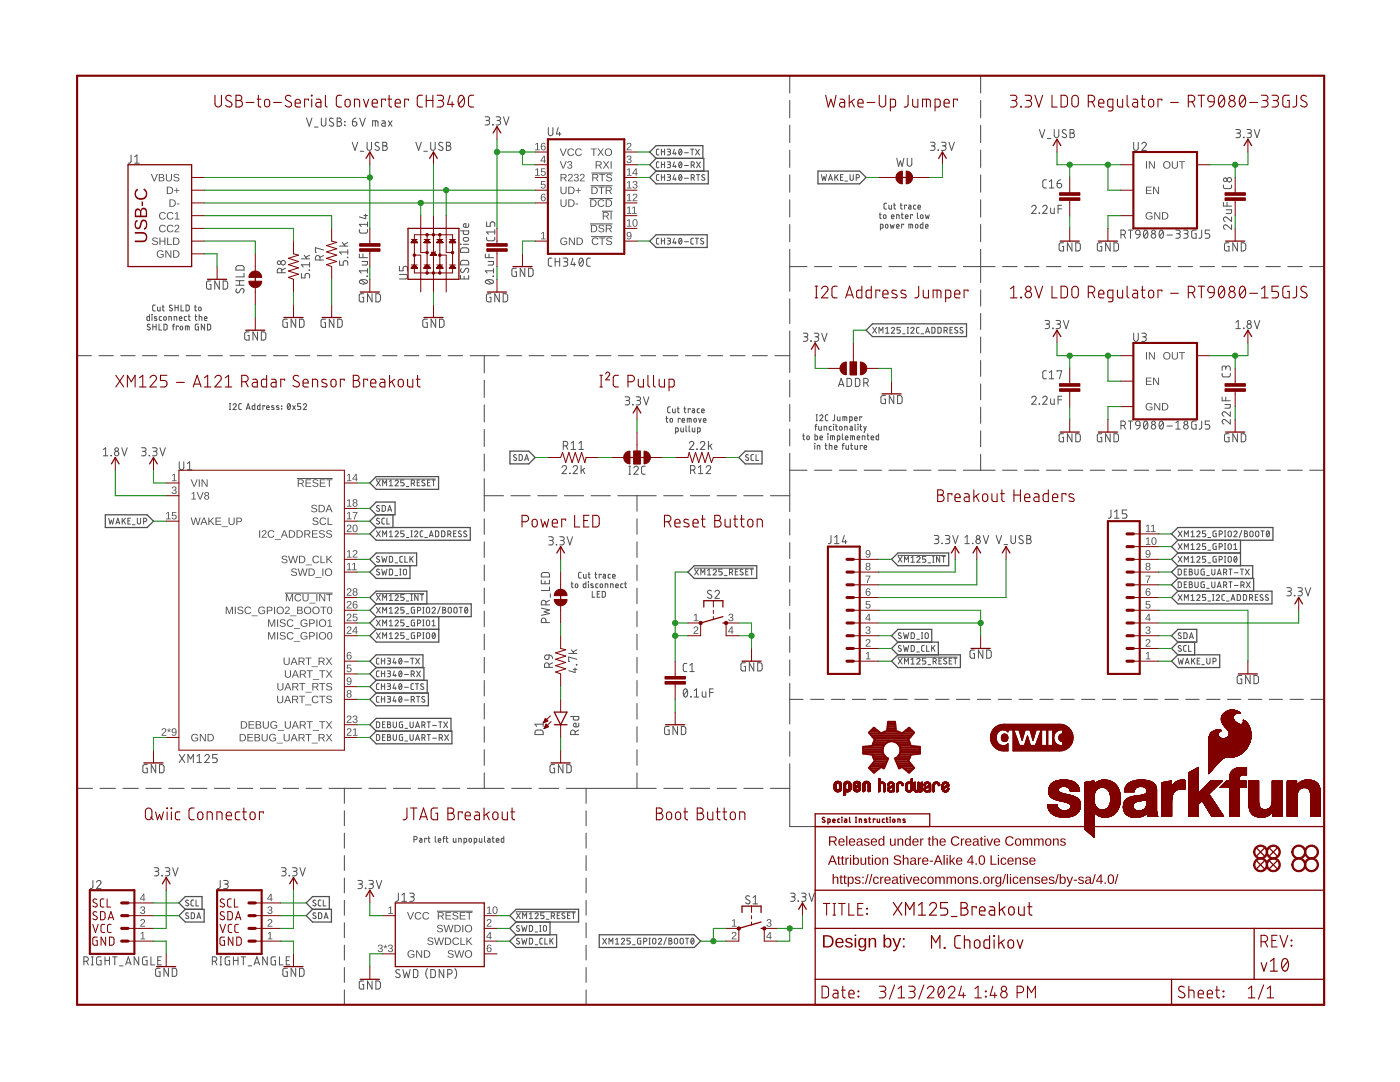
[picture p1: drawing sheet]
<svg xmlns="http://www.w3.org/2000/svg" width="279mm" height="216mm" viewBox="0 0 279 216" stroke-linecap="round" stroke-linejoin="round" font-family="sans-serif">
<g fill="none" stroke="#505050" stroke-width=".2">
<path d="M61.2 23.6l.5 1.6 .6-1.6M62.8 25.4h.7M64.1 23.6v1.1a.46 .46 0 0 0 .5 .5 .46 .46 0 0 0 .4-.5v-1.1M66.5 23.7l-.2-.1a.38 .38 0 0 0-.5 .1 .38 .38 0 0 0 .1 .5l.5 .3a.44 .44 0 0 1 0 .7 .44 .44 0 0 1-.7-.2M67.3 23.6h.4a.36 .36 0 0 1 .4 .3 .36 .36 0 0 1-.4 .4 .46 .46 0 0 1 .5 .4 .46 .46 0 0 1-.5 .5h-.4zM67.3 24.3h.4M68.8 24.2l.1 .1zM68.8 25l.1 .1zM70.3 28.4l.5 1.6 .6-1.6M70.3 24.3h.6a.45 .45 0 0 1 .3 .5 .45 .45 0 0 1-.4 .4 .45 .45 0 0 1-.5-.5zM71.1 23.6l-.6 .3-.2 .4M71.8 23.6l.5 1.6 .6-1.6"/>
<path d="M71.9 30.2h.7M73.3 28.4v1.2a.44 .44 0 0 0 .4 .4 .44 .44 0 0 0 .4-.4v-1.2M74.4 25.2v-1.1l1 .1v1M74.9 24.1v1.1M75.6 28.5l-.2-.1a.38 .38 0 0 0-.5 .1 .38 .38 0 0 0 .1 .6l.5 .2a.44 .44 0 0 1 0 .7 .44 .44 0 0 1-.7-.2M76.2 24.1h.5l.2 .3v.8l-.6-.1-.1-.2v-.2l.7-.1M76.4 28.4h.5a.36 .36 0 0 1 .3 .3 .36 .36 0 0 1-.3 .4 .46 .46 0 0 1 .4 .5 .46 .46 0 0 1-.4 .4h-.5zM76.4 29.1h.5M77.5 24.1l.7 1.1M78.2 24.1l-.7 1.1M83 28.4l.5 1.6 .6-1.6M84.6 30.2h.7"/>
<path d="M86 28.4v1.2a.44 .44 0 0 0 .4 .4 .44 .44 0 0 0 .4-.4v-1.2M88.3 28.5l-.2-.1a.38 .38 0 0 0-.5 .1 .38 .38 0 0 0 .1 .6l.5 .2a.44 .44 0 0 1 0 .7 .44 .44 0 0 1-.7-.2M89.1 28.4h.5a.36 .36 0 0 1 .3 .3 .36 .36 0 0 1-.3 .4 .46 .46 0 0 1 .4 .5 .46 .46 0 0 1-.4 .4h-.5zM89.1 29.1h.5M96.8 23.3h.6a.36 .36 0 0 1 .3 .4 .36 .36 0 0 1-.3 .3h-.4M97.3 24a.46 .46 0 0 1 .4 .5 .46 .46 0 0 1-.4 .4h-.5M98.3 24.8l.1 .1zM99 23.3h.5a.36 .36 0 0 1 .4 .4 .36 .36 0 0 1-.4 .3h-.3M99.5 24a.46 .46 0 0 1 .4 .5 .46 .46 0 0 1-.4 .4h-.5M100.5 23.3l.5 1.6 .6-1.6M185.7 28.4h.5a.36 .36 0 0 1 .4 .3 .36 .36 0 0 1-.4 .4h-.3M186.2 29.1a.46 .46 0 0 1 .4 .5 .46 .46 0 0 1-.4 .4h-.5"/>
<path d="M187.2 29.9l.1 .1zM187.9 28.4h.5a.36 .36 0 0 1 .4 .3 .36 .36 0 0 1-.4 .4h-.3M188.4 29.1a.46 .46 0 0 1 .4 .5 .46 .46 0 0 1-.4 .4h-.5M189.4 28.4l.5 1.6 .6-1.6M207.4 25.8l.6 1.7 .5-1.7M209 27.6h.7M210.4 25.8v1.2a.46 .46 0 0 0 .5 .5 .46 .46 0 0 0 .4-.5v-1.2M212.8 26l-.2-.1a.38 .38 0 0 0-.5 .1 .38 .38 0 0 0 .1 .5l.5 .3a.44 .44 0 0 1-.1 .7 .44 .44 0 0 1-.6-.3M213.6 25.8h.4a.36 .36 0 0 1 .4 .4 .36 .36 0 0 1-.4 .4 .46 .46 0 0 1 .4 .4 .46 .46 0 0 1-.4 .5h-.4zM213.6 26.6h.4M246.7 25.8h.5a.36 .36 0 0 1 .4 .4 .36 .36 0 0 1-.4 .4h-.4M247.1 26.6a.46 .46 0 0 1 .5 .4 .46 .46 0 0 1-.5 .5h-.4"/>
<path d="M248.2 27.4l.1 .1zM248.9 25.8h.5a.36 .36 0 0 1 .3 .4 .36 .36 0 0 1-.3 .4h-.4M249.3 26.6a.46 .46 0 0 1 .4 .4 .46 .46 0 0 1-.4 .5h-.4M250.3 25.8l.6 1.7 .5-1.7M42.1 56.1h-.7l-.2 .2v1l.2 .4h.7v-.9h-.3M43.8 56.1v1.6l-.9-1.6v1.6M44.5 56.1h.7l.2 .2v.9l-.2 .5h-.7zM60.2 54.6v.9h.7v-.6a.47 .47 0 0 1 .4-.3 .47 .47 0 0 1 .5 .3v.6M60.2 51.6h1.6M60.7 50.9l.6 .7M61.7 53.9l.1 .1zM61.8 52.4v.9"/>
<path d="M61.8 52.8h-1.6l.3 .5M61.8 50.9l-.8 .4M67.8 52v.9h.7v-.5a.46 .46 0 0 1 .5-.4 .46 .46 0 0 1 .4 .4v.5M67.8 49.1h1.6M68.3 48.4l.6 .7M69.3 51.3l.1 .1zM69.4 49.8v.9M69.4 50.3h-1.6l.3 .4M69.4 48.4l-.8 .4M71.7 50.7v.7h1.6M71.8 56a1.04 1.04 0 0 1 1.5 .2 .95 .95 0 0 1-1.6 0zM72.1 55.9l.9 .7"/>
<path d="M72.3 52.2h1v.5l-.1 .2h-.9M72.4 50.7v.7M72.6 58.6h-.7l-.2 .2v1.1l.2 .3h.7v-.9h-.3M73.3 55.1v.1zM73.3 53.6v.9M73.3 54h-1.6l.4 .5M74.3 58.6v1.6l-1-1.6v1.6M75 58.6h.6l.3 .3v.9l-.3 .4h-.6zM91.9 46.1h1.6v.5l-.2 .2h-.7l-.1-.2v-.5M91.9 54.9v.8h1.6v-.8M91.9 48.7l.1 .1zM92 52.1l.4-.2 .9 .1 .2 .2v.7h-1.6z"/>
<path d="M92 49.6l.4-.2 .9 .1 .2 .2v.7h-1.6zM92.1 53.6l-.2 .5 .4 .3 .2-.1 .4-.6a.38 .38 0 0 1 .5-.1 .38 .38 0 0 1 .1 .5l-.2 .3M92.5 48.7h1M92.6 47.5l.6-.1a.37 .37 0 0 1 .3 .4 .37 .37 0 0 1-.3 .3l-.6-.1-.1-.2zM92.6 55.1v.6M93.5 44.6v.7l-.7 .1a.38 .38 0 0 1-.3-.5 .38 .38 0 0 1 .5-.3v.8M96.9 50.7v.7h1.6M97 56a1.04 1.04 0 0 1 1.5 .2 .95 .95 0 0 1-1.6 0zM97.2 55.9l.9 .7M97.4 52.2h1.1v.5l-.2 .2h-.9M97.6 50.7v.7M98 58.6h-.7l-.2 .2 .1 1.3 .8 .1v-.9h-.3"/>
<path d="M98.4 55.1l.1 .1zM98.5 54h-1.6l.3 .5M98.5 53.6v.9M99.7 58.6v1.6l-1-1.6v1.6M100.4 58.6h.6l.3 .3v.9l-.3 .4h-.6zM103.1 53.5l-.7 .1-.2 .1 .1 1.4 .8 .1v-.9h-.3M104.7 53.5v1.7l-.9-1.7v1.7M105.5 53.5l.6 .1 .3 .2v.9l-.3 .4-.6 .1zM110.2 51.5h-.5l-.3 .4 .1 1 .2 .2h.5M110.8 51.5v1.6M110.8 52.2h.9M111.7 51.5v1.6"/>
<path d="M112.4 51.5h.5a.36 .36 0 0 1 .4 .4 .36 .36 0 0 1-.4 .3h-.3M112.9 52.2a.46 .46 0 0 1 .4 .5 .46 .46 0 0 1-.4 .4h-.5M114.3 51.5l-.3 1.3h.9M114.6 52.4v.7M115.7 51.6l.3-.1a.95 .95 0 0 1 0 1.6 1.04 1.04 0 0 1-.3-1.5zM116.4 51.9l-.8 .9M117.8 51.5h-.5l-.2 .4v1l.2 .2h.5M175.5 42.8h.4M175.6 42.5v.9l.3 .2M175.7 45.5l.5-.1-.1-.6-.4-.1v1.2M176.8 44.8l.2-.1 .2 .2v.5l-.2 .1-.3-.1zM176.9 40.6h-.3l-.2 .2 .1 .8 .4 .1"/>
<path d="M177.4 40.9v.6l.2 .2h.3v-.8M177.7 44.7l.2 .8 .2-.5 .2 .5 .2-.8M177.9 43.2h.5a.27 .27 0 0 0-.1-.4 .27 .27 0 0 0-.4 .3v.4l.5 .1M178.3 40.9h.4M178.5 40.6v.9l.2 .2M178.9 45.1h.5a.28 .28 0 0 0-.1-.3 .28 .28 0 0 0-.4 .2l.1 .5h.4M178.9 43.6v-.8l.5 .1 .1 .7M179.7 40.9h.4M179.8 40.6v.9l.3 .2M179.9 42.8h.4M180 42.5v.9l.3 .2M180.3 44.9v-.2h-.4v.8"/>
<path d="M180.7 43.2h.5a.28 .28 0 0 0-.2-.4 .28 .28 0 0 0-.3 .3l.1 .5h.4M180.9 41.1v-.2h-.4v.8M181.4 40.9l.3 .1 .1 .1v.6h-.4l-.1-.3 .5-.1M181.4 45.5v-.8l.7 .1v.7M181.8 44.7v.8M182.1 43v-.2h-.4v.8M182.8 40.9l-.4 .1-.1 .1 .1 .6h.4M182.8 44.8l.2-.1 .2 .2v.5l-.2 .1-.3-.1zM183.1 42.5v.9l.2 .2M183.2 41.3h.5a.27 .27 0 0 0-.2-.4 .27 .27 0 0 0-.3 .3l.1 .5h.4M184.2 44.4v1.1h-.4l-.1-.6 .5-.2M184.7 42.8l.2 .8 .2-.5 .2 .5 .1-.8"/>
<path d="M184.7 45.1h.5a.27 .27 0 0 0-.2-.3 .27 .27 0 0 0-.3 .2v.4l.5 .1M205.9 41.3a.45 .45 0 0 1 .6-.3 .45 .45 0 0 1 .2 .7l-.8 .9h.9M207.4 42.5l.1 .1zM208.1 41.3a.44 .44 0 0 1 .6-.3 .44 .44 0 0 1 .2 .7l-.8 .9h.9M209.7 41.5v.9l.3 .2h.4v-1.1M211.2 41.7h.7M211.9 41h-.7v1.6M212.3 48.5h-.7l-.2 .2v1l.2 .3 .7 .1v-.9h-.3M213.9 48.5v1.6l-.9-1.6v1.6M214.7 48.5h.6l.3 .2v.9l-.3 .4-.6 .1zM219.9 48.5h-.7l-.2 .2v1l.2 .3 .7 .1v-.9h-.3M221.6 48.5v1.6l-1-1.6v1.6"/>
<path d="M222.3 48.5h.6l.3 .2v.9l-.3 .4-.6 .1zM223.7 46.8h.5a.46 .46 0 0 0 .4-.4 .46 .46 0 0 0-.4-.5h-.5v1.6M224.3 46.8l.3 .7M225.2 45.9h.9M225.6 45.9v1.6M226.8 46l.3-.1 .3 .1 .1 .8-.8-.1-.1-.3zM227.5 46.8l-.1 .4-.6 .3M228.4 46l.2-.1a.97 .97 0 0 1 0 1.6 1.02 1.02 0 0 1-.2-1.5zM229 46.3l-.7 .9M231.5 46l.3-.1a.97 .97 0 0 1 0 1.6 1.02 1.02 0 0 1-.3-1.5zM232.1 46.3l-.7 .9M232.9 46.9h1.1"/>
<path d="M234.7 45.9h.5a.36 .36 0 0 1 .3 .4 .36 .36 0 0 1-.3 .3h-.4M235.1 46.6a.46 .46 0 0 1 .4 .5 .46 .46 0 0 1-.4 .4h-.4M236.2 45.9h.5a.36 .36 0 0 1 .4 .4 .36 .36 0 0 1-.4 .3h-.3M236.7 46.6a.46 .46 0 0 1 .4 .5 .46 .46 0 0 1-.4 .4h-.5M238.7 45.9h-.7l-.2 .2v1.1l.2 .3h.7v-.9h-.2M239.8 45.9v1.4l-.5 .2M241.4 45.9h-.9v.7h.6a.46 .46 0 0 1 .3 .5 .46 .46 0 0 1-.3 .4h-.6M244.2 40.4v.7h1.6M244.7 41.9h1.1l-.1 .6-1 .1M244.9 40.4v.7M245.3 48.5h-.7l-.2 .2 .1 1.3 .8 .1v-.9h-.3M245.8 44.9v.9l-.9-.8a.45 .45 0 0 0-.7 .1 .45 .45 0 0 0 .3 .7"/>
<path d="M245.8 43.3v.9l-.9-.8a.44 .44 0 0 0-.7 .2 .44 .44 0 0 0 .3 .6M247 48.5v1.6l-1-1.6v1.6M247.7 48.5l.8 .1a1.33 1.33 0 0 1 .1 1.2l-.3 .2-.6 .1zM29.8 62.8v1.1h-.4l-.1-.6 .5-.1M30 64.8l-.5-.1-.1 .2 .5 .5a.32 .32 0 0 1-.1 .5 .32 .32 0 0 1-.4-.2M30.3 62.8h.1M30.3 63.2v.7M30.5 64.7v1.1M30.5 65.2h.7M31 60.9h-.4l-.1 .2v.8l.5 .1M31.2 64.7v1.1M31.3 63.2h-.4l-.1 .2 .5 .3v.1l-.5 .1"/>
<path d="M31.4 61.3v.5l.2 .2h.4v-.7M31.7 64.7v1.1h.5M32.2 63.2h-.3l-.1 .2v.4l.4 .1M32.4 61.3h.4M32.5 60.9v.9l.3 .2M32.7 64.7h.5l.1 .2v.7l-.1 .2h-.5zM33.7 63.9v-.7l.5 .1v.6M34.4 61a.3 .3 0 0 0-.5-.1 .3 .3 0 0 0 0 .5l.4 .2a.29 .29 0 0 1 0 .4 .29 .29 0 0 1-.4 0l-.1-.1M34.4 65.1h.4M34.8 63.9v-.7l.5 .1v.6M34.8 64.7l-.2 .1v1M34.9 60.9v1.1"/>
<path d="M34.9 61.4h.7M35.6 60.9v1.1M35.6 65.2v-.1h-.4v.7M35.8 63.5h.5a.27 .27 0 0 0-.2-.3 .27 .27 0 0 0-.3 .2v.4l.5 .1M36 65.2l.2-.1 .2 .1v.6l-.4-.1zM36.1 60.9v1.1h.6M37 65.8v-.7h.7l.1 .7M37.1 60.9h.5l.2 .2v.7l-.2 .2h-.5zM37.2 63.2h-.3l-.1 .2v.4l.4 .1M37.4 65.1v.7M37.6 63.2h.4M37.7 62.8v1l.3 .1"/>
<path d="M38.8 61.3h.4M38.9 63.2h.4M38.9 60.9v.9l.3 .2M39 62.8v1l.3 .1M39.6 64.7l-.6 .1v.8l.1 .2h.5v-.6h-.2M39.8 63.2l.4 .1 .1 .6M39.8 62.8v1.1M40.8 63.5h.5a.27 .27 0 0 0-.2-.3 .27 .27 0 0 0-.3 .2l.1 .5h.4M40.8 64.7v1.1l-.6-1.1v1.1M41.4 64.7h.4l.2 .2 .1 .6-.3 .3h-.4zM49.7 66.2l-.7 .1-.1 .1-.1 1.1 .2 .3 .7 .1v-.9h-.2M51.4 66.2v1.7l-.9-1.7v1.7"/>
<path d="M52.2 66.2l.6 .1 .2 .2 .1 .9-.3 .4-.6 .1zM57.3 63.7h-.6l-.2 .2v1l.2 .4h.6v-.9h-.2M59 63.7v1.6l-.9-1.6v1.6M59.8 63.7h.6l.2 .3 .1 .9-.3 .4h-.6zM65 63.7h-.7l-.2 .2v1l.2 .4h.7v-.9h-.3M66.6 63.7v1.6l-.9-1.6v1.6M67.4 63.7h.6l.3 .3v.9l-.3 .4h-.6zM85.3 63.7h-.7l-.2 .2 .1 1.3 .8 .1v-.9h-.3M87 63.7v1.6l-1-1.6v1.6M87.7 63.7h.6l.3 .3v.9l-.3 .4h-.6zM124.8 79.2h.5a.36 .36 0 0 1 .4 .3 .36 .36 0 0 1-.4 .4h-.4M125.2 79.9a.44 .44 0 0 1 .5 .4 .44 .44 0 0 1-.5 .5h-.4"/>
<path d="M127 79.2h.5a.36 .36 0 0 1 .3 .3 .36 .36 0 0 1-.3 .4h-.4M127.4 79.9a.44 .44 0 0 1 .4 .4 .44 .44 0 0 1-.4 .5h-.4M128.4 79.2l.6 1.6 .5-1.6M160.3 66.5h.6a.36 .36 0 0 1 .3 .3 .36 .36 0 0 1-.3 .4h-.4M160.8 67.2a.46 .46 0 0 1 .4 .5 .46 .46 0 0 1-.4 .4h-.5M161.8 68l.1 .1zM162.5 66.5h.5a.36 .36 0 0 1 .4 .3 .36 .36 0 0 1-.4 .4h-.3M163 67.2a.46 .46 0 0 1 .4 .5 .46 .46 0 0 1-.4 .4h-.5M164 66.5l.5 1.6 .6-1.6M176.7 78.9l-.7 .1-.2 .1v1.1l.2 .3h.7v-.8h-.3M178.4 78.9v1.6l-.9-1.6v1.6M179.1 78.9l.7 .1 .2 .2v.9l-.2 .4h-.7z"/>
<path d="M205.9 79.4a.45 .45 0 0 1 .6-.3 .45 .45 0 0 1 .2 .7l-.8 .9h.9M208.1 79.4a.44 .44 0 0 1 .6-.3 .44 .44 0 0 1 .2 .7l-.8 .9h.9M208.6 63.9h.5a.36 .36 0 0 1 .4 .4 .36 .36 0 0 1-.4 .4h-.4M209 64.7a.46 .46 0 0 1 .5 .4 .46 .46 0 0 1-.5 .5h-.4M209.7 79.6v.9l.3 .2h.4v-1.1M210.1 65.5l.1 .1zM210.8 63.9h.5a.36 .36 0 0 1 .4 .4 .36 .36 0 0 1-.4 .4h-.4M211.2 79.8h.7M211.2 64.7a.46 .46 0 0 1 .5 .4 .46 .46 0 0 1-.5 .5h-.4M211.9 79.1h-.7v1.6M212.2 63.9l.6 1.7 .5-1.7M243.9 79.2v.8h1.6"/>
<path d="M244.6 79.2v.8M246.7 64.3l.4-.4v1.7M246.7 65.6h.9M248.2 65.5l.1 .1zM250.3 63.9l.6 1.7 .5-1.7M20.6 89.7l.5-.4v1.7M20.6 91h.9M22.1 90.9l.1 .1zM24.3 89.3l.5 1.7 .6-1.7M28.3 89.3h.5a.36 .36 0 0 1 .3 .4 .36 .36 0 0 1-.3 .4h-.4M28.7 90.1a.44 .44 0 0 1 .4 .4 .44 .44 0 0 1-.4 .5h-.4M29.8 90.9v.1z"/>
<path d="M30.4 89.3h.6a.36 .36 0 0 1 .3 .4 .36 .36 0 0 1-.3 .4h-.4M30.9 90.1a.44 .44 0 0 1 .4 .4 .44 .44 0 0 1-.4 .5h-.5M31.9 89.3l.5 1.7 .6-1.7M45.8 81.7h.3M45.8 80.5h.3M45.9 80.5v1.2M46.5 80.8a.32 .32 0 0 1 .5-.2 .32 .32 0 0 1 .1 .5l-.6 .6h.7M48.2 80.5l-.4 .1-.2 .2 .1 .8 .5 .1M49.1 81.7l.4-1.2 .4 1.2M49.3 81.4h.5M50.9 80.5v1.2h-.5v-.7l.5-.1M51.9 80.5v1.2h-.4l-.1-.7 .5-.1"/>
<path d="M52.8 81.1v-.2h-.3v.8M53.2 81.3h.5a.28 .28 0 0 0-.2-.4 .28 .28 0 0 0-.3 .3l.1 .5h.4M54.7 81l-.3-.1-.2 .2 .5 .3v.2l-.5 .1M55.6 81l-.2-.1-.2 .2 .4 .3 .1 .2-.5 .1M56.2 81.6h.1M56.2 81h.1M57.5 80.6h.1a.6 .6 0 0 1 .4 .5 .6 .6 0 0 1-.4 .6l-.3-.6zM57.9 80.8l-.5 .6M58.4 80.9l.5 .8M58.9 80.9l-.5 .8M60 80.5h-.6v.6h.4a.34 .34 0 0 1 .2 .3 .34 .34 0 0 1-.2 .3h-.4M60.5 80.8a.32 .32 0 0 1 .5-.2 .32 .32 0 0 1 .1 .5l-.6 .6h.7"/>
<path d="M112.2 93.3a.45 .45 0 0 1 .6-.4 .45 .45 0 0 1 .1 .7l-.7 .9h.9M113.7 94.4l.1 .1zM114.4 93.3a.44 .44 0 0 1 .6-.4 .44 .44 0 0 1 .1 .7l-.7 .9h.9M116 92.9v1.6M116.3 93.7l.4 .8M116.7 93.4l-.7 .6M126.3 80.7v.1zM132.9 83.5h.4M133 83.1v1l.3 .2M133.8 81.2h-.4l-.2 .2 .1 .8 .5 .2M133.8 83.5l.4 .1v.5l-.2 .1-.3-.1zM134.2 81.6v.5l.2 .3h.3v-.8"/>
<path d="M134.8 86.2l.5-.1v-.7h-.5v1.2M135.2 81.6h.4M135.3 81.2v1.1l.3 .1M135.7 83.6v-.1h-.3v.8M135.9 85.4v.7l.2 .1h.3v-.8M136.1 83.9h.5a.28 .28 0 0 0-.2-.4 .28 .28 0 0 0-.3 .2v.5l.5 .1M136.5 81.6h.4M136.6 81.2l.1 1.1 .2 .1M136.9 85v1l.2 .2M137.2 84.3v-.8l.7 .1v.7M137.5 85v1l.2 .2M137.5 83.5v.8"/>
<path d="M137.6 88.4a.44 .44 0 0 1 .6-.3 .44 .44 0 0 1 .1 .7l-.7 .9h.9M137.8 81.7v-.1h-.4v.8M138.2 85.4v.7l.1 .1h.4v-.8M138.2 81.6h.3l.1 .2v.6l-.4-.1-.1-.3 .5-.1M138.6 83.5l.4 .1v.5l-.2 .1-.3-.1zM139.1 89.6v.1zM139.2 86.2l.5-.1-.1-.7h-.4v1.2M139.4 83.5l.3 .8 .2-.8M139.6 81.6h-.4l-.1 .2 .1 .5 .4 .1M139.8 88.4a.44 .44 0 0 1 .6-.3 .44 .44 0 0 1 .1 .7l-.7 .9h.9M140 82h.5a.28 .28 0 0 0-.1-.4 .28 .28 0 0 0-.4 .2v.5l.5 .1M140.4 83.9h.5a.27 .27 0 0 0-.2-.4 .27 .27 0 0 0-.3 .2v.5l.5 .1"/>
<path d="M141.4 88.1v1.6M141.7 88.9l.4 .8M142.1 88.6l-.7 .6M160.2 87h.4M160.3 86.6v1.1l.3 .1M161.1 87h.2l.2 .1-.1 .6-.4-.1zM162.6 88.5h.1M162.6 88.9v.8M162.6 86.6v1.2l.5-.1 .1-.6-.6-.1M162.6 85.1h.4M162.9 83.9h.2M162.9 82.8h.2"/>
<path d="M163 82.8v1.1M163 84.7l-.2 .1v1.1M163.1 89.7v-.8l.5 .1v.7M163.4 85.1v.6l.2 .2h.3v-.8M163.6 83a.32 .32 0 0 1 .5-.2 .32 .32 0 0 1 0 .5l-.5 .6h.6M163.6 87.4h.5a.27 .27 0 0 0-.1-.4 .27 .27 0 0 0-.4 .2l.1 .5 .4 .1M164.5 85.9v-.8l.5 .1v.7M164.7 88.9h.3M164.8 88.5v1.1l.2 .1M165.3 86.6h.1M165.2 87v.8M165.2 82.8h-.3l-.2 .2v.8l.5 .1"/>
<path d="M165.5 88.9l.5 .1v.7M165.5 88.5v1.2M165.8 87.8v-.8l.7 .1v.7M165.9 85.1h-.3l-.1 .2v.4l.4 .2M166.1 87v.8M166.3 84.7h.1M166.3 85.1v.8M166.5 89.3h.5a.27 .27 0 0 0-.1-.4 .27 .27 0 0 0-.4 .2l.1 .5 .4 .1M166.6 82.8l-.1 1-.3 .1M166.7 85.1h.4M166.9 84.7v1l.2 .2M167.1 83.2v.5l.2 .2h.3v-.7"/>
<path d="M167.1 87.8l.5-.1-.1-.7h-.4v1.1M167.6 85.1l.4 .1v.5l-.1 .1-.4-.2zM168.1 88.9h.4M168.1 86.6v.9l.2 .3M168.2 83.9v-.7h.7l.1 .7M168.5 88.5l-.3 .2v1M168.6 85.9v-.8l.5 .1v.7M168.6 83.2v.7M168.7 87.4h.5a.28 .28 0 0 0-.2-.4 .28 .28 0 0 0-.3 .2v.5l.5 .1M168.8 88.9v.7l.2 .1h.3v-.8M169.6 83.9l.5-.1-.1-.6h-.4v1.1M169.7 85.1h.3l.1 .2v.6l-.4-.1-.1-.3 .5-.1"/>
<path d="M169.8 87.8v-.8l.7 .1v.7M169.8 88.9h.3M169.9 88.5v1.1l.2 .1M170.1 87v.8M170.5 83.5h.6a.28 .28 0 0 0-.2-.3 .28 .28 0 0 0-.4 .2l.1 .4 .5 .1M170.6 88.9v.6l.2 .2h.3v-.8M170.6 84.7v.9l.2 .3M171.1 87.4h.5a.27 .27 0 0 0-.2-.4 .27 .27 0 0 0-.3 .2v.5l.5 .1M171.2 84.7h.1M171.2 85.1v.8M171.6 85.1h.4M171.7 84.7v1l.3 .2"/>
<path d="M172 83.3v-.1h-.4v.7M172.1 87.8v-.8l.5 .1v.7M172.1 89v-.1h-.4v.8M172.4 85.1l.2 .8M172.4 89.3h.6a.27 .27 0 0 0-.2-.4 .27 .27 0 0 0-.4 .2l.1 .5 .5 .1M172.9 85.1l-.4 1.1h-.1M173 87h.4M173.2 86.6v1.1l.2 .1M173.8 87.4h.6a.28 .28 0 0 0-.2-.4 .28 .28 0 0 0-.4 .2l.1 .5 .5 .1M175.3 86.6v1.2l-.4-.1v-.6l.4-.1M207.4 80.6l.1 .1zM212.3 86.6h-.7l-.2 .2v1l.2 .3 .7 .1v-.9h-.3"/>
<path d="M213.9 86.6v1.6l-.9-1.6v1.6M214.7 86.6h.6l.3 .2v.9l-.3 .4-.6 .1zM219.9 86.6h-.7l-.2 .2v1l.2 .3 .7 .1v-.9h-.3M221.6 86.6v1.6l-1-1.6v1.6M222.3 86.6h.6l.3 .2v.9l-.3 .4-.6 .1zM223.7 84.9h.5a.44 .44 0 0 0 .4-.4 .44 .44 0 0 0-.4-.5h-.5v1.6M224.3 84.9l.3 .7M225.2 84h.9M225.6 84v1.6M226.8 84.1l.3-.1 .3 .1 .1 .8-.8-.1-.1-.3zM227.5 84.9l-.3 .6-.4 .1M228.4 84.1l.2-.1a.95 .95 0 0 1 0 1.6 1 1 0 0 1-.2-1.5z"/>
<path d="M229 84.4l-.7 .9M231.5 84.1l.3-.1a.95 .95 0 0 1 0 1.6 1 1 0 0 1-.3-1.5zM232.1 84.4l-.7 .9M232.9 85h1.1M234.7 84.4l.4-.4v1.6M234.7 85.6h.8M238.7 84h-.7l-.2 .2v1.1l.2 .3h.7v-.9h-.2M239.8 84v1.4l-.2 .2h-.3M241.4 84h-.9v.7h.6a.45 .45 0 0 1 .3 .5 .45 .45 0 0 1-.3 .4h-.6M244.5 80.7h1v.6l-.1 .1h-.9M245.3 86.6h-.7l-.2 .2v1l.2 .3 .7 .1v-.9h-.3M245.5 83.7v.9l-.9-.8a.44 .44 0 0 0-.7 .2 .44 .44 0 0 0 .4 .6"/>
<path d="M245.5 82.1v1l-.9-.8a.45 .45 0 0 0-.7 .1 .45 .45 0 0 0 .4 .7M247 86.6v1.6l-1-1.6v1.6M247.7 86.6h.6l.3 .2v.9l-.3 .4-.6 .1zM109.5 107.1h.6a.37 .37 0 0 1 .3 .4 .37 .37 0 0 1-.3 .3h-.4M110 107.8a.44 .44 0 0 1 .4 .5 .44 .44 0 0 1-.4 .4h-.5M111 108.6l.1 .1zM111.7 107.1h.5a.37 .37 0 0 1 .4 .4 .37 .37 0 0 1-.4 .3h-.3M112.2 107.8a.44 .44 0 0 1 .4 .5 .44 .44 0 0 1-.4 .4h-.5M113.2 107.1l.5 1.6 .6-1.6M114 116.5h.4M114.1 116.1v1l.3 .2M114.8 116.6l.2-.1 .3 .1-.1 .6-.2 .1-.2-.2z"/>
<path d="M116 114.2h-.4l-.1 .2v.8l.5 .2M116.5 114.6v.7l.1 .1h.4v-.8M116.9 116.1v1.2l-.4-.1-.1-.6 .5-.1M117.4 114.6h.4M117.5 116.1h.1M117.4 116.5v.8M117.5 114.2v1.1l.3 .1M118.2 118v1.2h.5M118.3 116.6l-.3-.1-.1 .2 .4 .2 .1 .3h-.5M118.7 114.6h.4M118.9 114.2v1.1l.2 .1M119.2 118.5h.4"/>
<path d="M119.3 116.5h-.3l-.1 .2v.5l.4 .1M119.7 118h-.5v1.2h.5M119.8 116.6l.2-.1 .2 .1v.6l-.2 .1-.2-.2zM120 114.7v-.1h-.4v.8M120.2 118h.4l.2 .2v.8l-.2 .1-.4 .1zM120.4 114.6h.4v.2v.6l-.4-.1v-.3l.4-.1M120.8 117.3v-.8l.5 .1v.7M121.8 114.6h-.3l-.1 .2v.5l.4 .1M121.9 117.3v-.8l.4 .1 .1 .7M122.2 115h.6a.28 .28 0 0 0-.2-.4 .28 .28 0 0 0-.4 .3l.1 .4 .5 .1M122.9 116.9h.5a.28 .28 0 0 0-.2-.4 .28 .28 0 0 0-.3 .3l.1 .4 .4 .1M124.3 116.5h-.3l-.1 .2v.5l.4 .1"/>
<path d="M124.7 116.5h.3M124.8 116.1v1.1l.2 .1M186.5 106.8h.5a.37 .37 0 0 1 .4 .4 .37 .37 0 0 1-.4 .4h-.4M186.9 107.6a.44 .44 0 0 1 .5 .4 .44 .44 0 0 1-.5 .5h-.4M188 108.4l.1 .1zM188.7 106.8h.5a.37 .37 0 0 1 .4 .4 .37 .37 0 0 1-.4 .4h-.4M189.1 107.6a.44 .44 0 0 1 .5 .4 .44 .44 0 0 1-.5 .5h-.4M190.1 106.8l.6 1.7 .5-1.7M192.6 108.5h.9M192.6 107.2l.4-.4v1.7M194.1 108.4l.1 .1zM196.2 106.8l.6 1.7 .5-1.7"/>
<path d="M198.8 106.8l.5 1.7 .6-1.7M200.4 108.7h.7M201.8 106.8v1.2a.46 .46 0 0 0 .4 .5 .46 .46 0 0 0 .5-.5v-1.2M204.1 107a.41 .41 0 0 0-.5-.1 .41 .41 0 0 0-.1 .6l.5 .3a.44 .44 0 0 1 0 .7 .44 .44 0 0 1-.7-.2M204.9 106.8h.5a.37 .37 0 0 1 .3 .4 .37 .37 0 0 1-.3 .4 .44 .44 0 0 1 .4 .4 .44 .44 0 0 1-.4 .5h-.5zM204.9 107.6h.5M256.8 117.3h.6a.36 .36 0 0 1 .3 .3 .36 .36 0 0 1-.3 .4h-.4M257.3 118a.46 .46 0 0 1 .4 .4 .46 .46 0 0 1-.4 .5h-.5M258.3 118.8l.1 .1zM259 117.3h.5a.36 .36 0 0 1 .4 .3 .36 .36 0 0 1-.4 .4h-.3M259.5 118a.46 .46 0 0 1 .4 .4 .46 .46 0 0 1-.4 .5h-.5M260.5 117.3l.5 1.6 .6-1.6"/>
<path d="M113.5 130.4h1.6M114 129.7l.6 .7M114.4 133.6h.7M114.8 133.3v.9l-1.3-.4M115 132.6l.1 .1zM115.1 131.6l-1.6-.5v.9h.2M115.1 129.7l-.8 .4M136.6 137.6l.2-.1a.97 .97 0 0 1 0 1.6 1 1 0 0 1-.2-1.5zM137.2 137.8l-.8 .9M137.9 139v.1zM138.5 137.8l.5-.3v1.6M138.5 139.1h.9"/>
<path d="M140.1 138l.1 .9 .2 .2h.5v-1.1M141.6 138.2h.7M142.3 137.5h-.7v1.6M148.8 132.2l-.7 .1-.2 .2v1l.2 .4h.7v-.9h-.3M150.4 132.2v1.7l-.9-1.7v1.7M151.2 132.2l.6 .1 .3 .2v1.1l-.3 .2-.6 .1zM194.5 129.7h-.5l-.4 .2v1.1l.2 .3h.7v-.9h-.3M196.2 129.7v1.6l-.9-1.6v1.6M196.9 129.7l.6 .1 .3 .2v.9l-.3 .4h-.6zM247.8 134.8h-.7l-.1 .2-.1 1.1 .2 .3h.7v-.9h-.3M249.5 134.8v1.6l-.9-1.6v1.6M250.3 134.8l.7 .1a1.33 1.33 0 0 1 .1 1.2l-.2 .3h-.6z"/>
<path d="M29.4 152.6h-.7l-.2 .2v1l.2 .4h.7v-.9h-.3M31.1 152.6v1.6l-.9-1.6v1.6M31.8 152.6h.7l.2 .2v.9l-.2 .5h-.7zM35.8 150.5l1.1 1.7M36.9 150.5l-1.1 1.7M37.5 152.2v-1.7l.5 .9 .6-.9v1.7M39.3 150.9l.5-.4v1.7M39.3 152.2h.9M40.9 150.9a.44 .44 0 0 1 .6-.4 .44 .44 0 0 1 .1 .8l-.7 .9h.9M43.3 150.5h-.9v.8h.6a.46 .46 0 0 1 .4 .4 .46 .46 0 0 1-.4 .5h-.6M110.7 152.6l-.8 .1-.1 .2 .1 1.2 .8 .1v-.9h-.3M112.4 152.6v1.6l-1-1.6v1.6"/>
<path d="M113.1 152.6h.6l.3 .2v1.1l-.3 .3h-.6zM113.9 143h1.6v.5l-.3 .2-.7-.1-.1-.6M114.8 146.6v-.5a.46 .46 0 0 0-.5-.4 .46 .46 0 0 0-.4 .4v.5h1.6M115.5 144.3l-.1 .6-.6 .1a.38 .38 0 0 1-.4-.4 .38 .38 0 0 1 .6-.3v.7M115.5 145.7l-.7 .3M133.5 144.9l-.6 .1-.2 .2-.1 1 .3 .4h.6v-.9h-.2M135.2 144.9v1.7l-.9-1.7v1.7M136 144.9l.6 .1 .2 .2v1.1l-.2 .2-.6 .1zM30.8 173.1h.5a.36 .36 0 0 1 .4 .4 .36 .36 0 0 1-.4 .4h-.3M31.2 173.9a.46 .46 0 0 1 .5 .4 .46 .46 0 0 1-.5 .5h-.4M32.3 174.7l.1 .1zM33 173.1h.5a.36 .36 0 0 1 .4 .4 .36 .36 0 0 1-.4 .4h-.3"/>
<path d="M33.4 173.9a.46 .46 0 0 1 .5 .4 .46 .46 0 0 1-.5 .5h-.4M34.5 173.1l.5 1.7 .5-1.7M56.2 173.1h.5a.36 .36 0 0 1 .4 .4 .36 .36 0 0 1-.4 .4h-.3M56.6 173.9a.46 .46 0 0 1 .5 .4 .46 .46 0 0 1-.5 .5h-.4M57.7 174.7l.1 .1zM58.4 173.1h.5a.36 .36 0 0 1 .4 .4 .36 .36 0 0 1-.4 .4h-.3M58.8 173.9a.46 .46 0 0 1 .5 .4 .46 .46 0 0 1-.5 .5h-.4M59.9 173.1l.5 1.7 .5-1.7M71.4 175.7h.6a.36 .36 0 0 1 .3 .3 .36 .36 0 0 1-.3 .4h-.4M71.9 176.4a.46 .46 0 0 1 .4 .5 .46 .46 0 0 1-.4 .4h-.5M72.9 177.2l.1 .1zM73.6 175.7h.6a.36 .36 0 0 1 .3 .3 .36 .36 0 0 1-.3 .4h-.4"/>
<path d="M74.1 176.4a.46 .46 0 0 1 .4 .5 .46 .46 0 0 1-.4 .4h-.5M75.1 175.7l.5 1.6 .6-1.6M82.6 167.5l.6-.1v-.4l-.6-.1v1.2M83.8 167.3h.3l.1 .2v.6l-.4-.1-.1-.3 .5-.1M85.2 167.4v-.1h-.4v.8M85.4 167.3h.4M85.6 166.9v1l.2 .2M86.9 166.9v1l.2 .2M87.5 167.7h.5a.27 .27 0 0 0-.2-.4 .27 .27 0 0 0-.3 .2v.5l.5 .1M88.4 167.3h.4M88.8 166.9l-.3 .1v1.1M89 167.3h.4"/>
<path d="M89.1 166.9v1l.3 .2M90.5 167.3v.6l.2 .2h.3v-.8M91.5 168.1v-.8l.5 .1 .1 .7M92.6 168.1l.5-.1-.1-.7h-.4v1.1M93.7 167.3h.2l.2 .1v.5l-.2 .2-.3-.2zM94.6 168.1l.5-.1v-.7h-.5v1.1M95.7 167.3v.6l.1 .2h.4v-.8M96.7 166.9v1l.2 .2M97.3 167.3h.4l.1 .2v.6l-.4-.1-.1-.3 .5-.1M98.2 167.3h.4M98.3 166.9v1l.3 .2M99 167.7h.6a.28 .28 0 0 0-.2-.4 .28 .28 0 0 0-.4 .2l.1 .5 .5 .1"/>
<path d="M100.5 166.9v1.2l-.4-.1v-.6l.4-.1M157.8 178.2h.5a.36 .36 0 0 1 .4 .4 .36 .36 0 0 1-.4 .3h-.3M158.2 178.9a.46 .46 0 0 1 .5 .5 .46 .46 0 0 1-.5 .5h-.4M159.3 179.7l.1 .2zM160 178.2h.5a.36 .36 0 0 1 .4 .4 .36 .36 0 0 1-.4 .3h-.4M160.4 178.9a.46 .46 0 0 1 .5 .5 .46 .46 0 0 1-.5 .5h-.4M161.4 178.2l.6 1.7 .5-1.7M16.7 191.8h.5a.44 .44 0 0 0 .4-.4 .44 .44 0 0 0-.4-.5h-.5v1.6M17.3 191.8l.3 .7M18.2 190.9h.4M18.2 192.5h.4M18.4 190.9v1.6"/>
<path d="M20.2 190.9h-.7l-.2 .2v1.1l.2 .3h.7v-.9h-.3M21 191.6h.8M21 190.9v1.6M21.8 190.9v1.6M22.5 190.9h.9M22.9 190.9v1.6M23.9 192.7h.7M25.1 192.5l.5-1.6 .6 1.6M25.2 192.1h.8M27.7 190.9v1.6l-.9-1.6v1.6M29.4 190.9h-.7l-.2 .2-.1 1.1 .3 .3h.7v-.9h-.3M30.1 190.9v1.6h.7"/>
<path d="M31.5 191.6h.5M31.9 193.2h-.6l-.2 .2v1.1l.2 .3h.6v-.9h-.2M32.2 190.9h-.7v1.6h.7M33.6 193.2v1.6l-.9-1.6v1.6M34.4 193.2h.6l.2 .3 .1 .9-.3 .4h-.6zM42.4 191.8h.4a.44 .44 0 0 0 .5-.4 .44 .44 0 0 0-.5-.5h-.4v1.6M42.9 191.8l.4 .7M43.9 190.9h.4M43.9 192.5h.4M44.1 190.9v1.6M45.8 190.9h-.7l-.1 .2-.1 1.1 .2 .3h.7v-.9h-.2M46.6 191.6h.9"/>
<path d="M46.6 190.9v1.6M47.5 190.9v1.6M48.1 190.9h.9M48.6 190.9v1.6M49.5 192.7h.7M50.7 192.5l.6-1.6 .5 1.6M50.9 192.1h.8M53.3 190.9v1.6l-.9-1.6v1.6M55 190.9h-.7l-.2 .2v1.1l.2 .3h.7v-.9h-.3M55.8 190.9v1.6h.7M57.1 191.6h.6M57.3 193.2h-.6l-.2 .2v1.1l.2 .3h.6v-.9h-.2"/>
<path d="M57.8 190.9h-.7v1.6h.7M59 193.2v1.6l-.9-1.6v1.6M59.8 193.2h.6l.2 .3 .1 .9-.3 .4h-.6zM72.6 195.7l-.7 .1-.2 .2v1l.2 .3 .7 .1v-.9h-.3M74.3 195.7v1.7l-1-1.7v1.7M75 195.7l.6 .1 .3 .2v.9l-.3 .4-.6 .1zM79.8 193.6l-.6-.1-.2 .3 .1 .3 .6 .3a.38 .38 0 0 1 .1 .5 .38 .38 0 0 1-.5 .2l-.3-.2M80.4 193.5l.4 1.6 .3-1.1 .4 1.1 .4-1.6M82.5 193.5h.6l.3 .2v1.1l-.3 .3h-.6zM85.3 193.3a1.56 1.56 0 0 0 0 2M86 193.5h.6l.3 .2v1.1l-.3 .3h-.6zM88.6 193.5v1.6l-.9-1.6v1.6"/>
<path d="M89.3 194.4h.5a.44 .44 0 0 0 .5-.5 .44 .44 0 0 0-.5-.4h-.5v1.6M90.8 193.3a1.56 1.56 0 0 1 0 2"/>
<circle cx="176.5" cy="43.2" r=".35"/>
<circle cx="183.9" cy="43.2" r=".35"/>
<circle cx="230.2" cy="46.3" r=".36"/>
<circle cx="230.2" cy="47.1" r=".44"/>
<circle cx="32.9" cy="63.6" r=".35"/>
<circle cx="39.8" cy="61.6" r=".35"/>
<circle cx="249.3" cy="64.3" r=".36"/>
<circle cx="249.3" cy="65.1" r=".44"/>
<circle cx="23.3" cy="90.5" r=".45"/>
<circle cx="23.3" cy="89.7" r=".36"/>
<circle cx="230.2" cy="85.2" r=".45"/>
<circle cx="230.2" cy="84.4" r=".36"/>
<circle cx="236.7" cy="85.2" r=".45"/>
<circle cx="236.7" cy="84.4" r=".36"/>
<circle cx="195.2" cy="108" r=".46"/>
<circle cx="195.2" cy="107.2" r=".37"/>
</g>
<g fill="none" stroke="#505050" stroke-width=".21">
<path d="M157.6 15.1v3.5M195.7 15.1v3.5M157.6 20v3.5M157.6 25v3.4M157.6 30v3.4M157.6 34.9v3.5M157.6 39.9v3.4M195.7 20v3.5M195.7 25v3.4M195.7 30v3.4M195.7 34.9v3.5M195.7 39.9v3.4"/>
<path d="M157.6 44.8v3.4M157.6 49.7v8.4M157.6 59.6v5M157.6 53.2h3.5M162.6 53.2h3.4M167.5 53.2h3.5M172.5 53.2h3.4M177.4 53.2h3.4M182.4 53.2h3.4M187.3 53.2h3.5M192.3 53.2h6.3M195.7 44.8v3.4"/>
<path d="M195.7 49.7v6.7M195.7 57.9v3.2M200.1 53.2h2.9M204.5 53.2h2.8M208.9 53.2h2.8M213.2 53.2h2.9M217.6 53.2h2.9M222 53.2h2.9M226.4 53.2h2.8M230.7 53.2h2.9M235.1 53.2h2.9M239.5 53.2h2.9"/>
<path d="M243.9 53.2h2.9M248.3 53.2h2.8M252.6 53.2h2.9M257 53.2h2.9M261.4 53.2h2.9M15.4 71h2.8M19.7 71h2.9M24.1 71h2.9M28.4 71h2.9M32.8 71h2.9M37.2 71h2.8M41.5 71h2.9"/>
<path d="M45.9 71h2.8M50.2 71h2.9M54.6 71h2.8M58.9 71h2.9M63.3 71h2.9M67.7 71h2.8M72 71h2.9M76.4 71h2.8M80.7 71h2.9M85.1 71h2.8M89.5 71h2.8M93.8 71h5.8"/>
<path d="M96.6 71v3.4M96.6 75.9v3.4M101.1 71h3M105.6 71h2.9M110 71h3M114.5 71h3M119 71h2.9M123.4 71h3M127.9 71h3M132.3 71h3M136.8 71h3M141.3 71h2.9"/>
<path d="M145.7 71h3M150.2 71h2.9M154.6 71h3M157.6 66v8.3M157.6 75.8v3.4M195.7 62.6v3.1M195.7 67.2v3.2M195.7 71.9v3.2M195.7 76.6v3.2M96.6 80.8v3.4M96.6 85.7v3.4M96.6 90.6v3.4"/>
<path d="M96.6 95.5v6.5M96.6 98.9h3.9M102 98.9h3.8M107.3 98.9h3.8M112.6 98.9h3.9M118 98.9h3.8M123.3 98.9h7.7M127.1 98.9v3.1M132.5 98.9h3.8M137.8 98.9h3.8M143.1 98.9h3.9M148.4 98.9h3.9"/>
<path d="M153.8 98.9h3.8M157.6 80.7v3.4M157.6 85.6v3.4M157.6 90.5v11.6M157.6 93.8h3.5M162.6 93.8h3.4M167.5 93.8h3.5M172.5 93.8h3.4M177.4 93.8h3.4M182.4 93.8h3.4M187.3 93.8h3.5M192.3 93.8h6.3"/>
<path d="M195.7 81.3v3.2M195.7 86v3.2M195.7 90.7v3.1M200.1 93.8h2.9M204.5 93.8h2.8M208.9 93.8h2.8M213.2 93.8h2.9M217.6 93.8h2.9M222 93.8h2.9M226.4 93.8h2.8M230.7 93.8h2.9M235.1 93.8h2.9"/>
<path d="M239.5 93.8h2.9M243.9 93.8h2.9M248.3 93.8h2.8M252.6 93.8h2.9M257 93.8h2.9M261.4 93.8h2.9M96.6 103.5v3.1M96.6 108.1v3.1M96.6 112.7v3.1M96.6 117.3v3.2M127.1 103.5v3.1M127.1 108.1v3.1"/>
<path d="M127.1 112.7v3.1M127.1 117.3v3.2M157.6 103.6v3.2M157.6 108.3v3.2M157.6 112.9v3.2M157.6 117.6v3.2M96.6 121.9v3.2M96.6 126.6v3.1M96.6 131.2v3.1M96.6 135.8v3.1M127.1 121.9v3.2M127.1 126.6v3.1"/>
<path d="M127.1 131.2v3.1M127.1 135.8v3.1M157.6 122.3v3.2M157.6 127v3.2M157.6 131.7v3.2M157.6 136.4v8.1M157.6 139.6h2.7M161.8 139.6h2.6M165.9 139.6h2.7M170.1 139.6h2.6M174.2 139.6h2.7M178.4 139.6h2.7"/>
<path d="M182.6 139.6h2.6M186.7 139.6h2.7M190.9 139.6h2.6M195.1 139.6h2.6M199.2 139.6h2.7M203.4 139.6h2.6M207.5 139.6h2.7M211.7 139.6h2.7M215.9 139.6h2.6M220 139.6h2.7M224.2 139.6h2.6M228.3 139.6h2.7"/>
<path d="M232.5 139.6h2.7M236.6 139.6h2.7M240.8 139.6h2.7M245 139.6h2.6M249.1 139.6h2.7M253.3 139.6h2.6M257.5 139.6h2.6M261.6 139.6h2.7M15.4 157.3h3.1M20 157.3h3M24.5 157.3h3.1M29.1 157.3h3.1"/>
<path d="M33.7 157.3h3M38.2 157.3h3.1M42.8 157.3h3.1M47.4 157.3h3M51.9 157.3h3.1M56.5 157.3h3.1M61.1 157.3h3.1M65.7 157.3h6.4M68.7 157.3v3M73.6 157.3h3.4M78.5 157.3h3.4M83.4 157.3h3.4"/>
<path d="M88.3 157.3h3.5M93.3 157.3h7.3M96.6 140.4v3.1M96.6 145v3.1M96.6 149.6v3.1M96.6 154.2v3.1M102.1 157.3h4M107.6 157.3h3.9M113 157.3h18M117 157.3v3M127.1 140.4v3.1M127.1 145v3.1"/>
<path d="M127.1 149.6v3.1M127.1 154.2v3.1M132.5 157.3h3.8M137.8 157.3h3.8M143.1 157.3h3.9M148.4 157.3h3.9M153.8 157.3h3.8M157.6 146v4.9M157.6 152.4v12.5h5.1M68.7 161.8v3M68.7 166.2v3M68.7 170.7v3"/>
<path d="M68.7 175.2v3M68.7 179.7v2.9M117 161.8v3M117 166.2v3M117 170.7v3M117 175.2v3M117 179.7v2.9M68.7 184.1v3M68.7 188.6v3M68.7 193.1v2.9M68.7 197.5v3M117 184.1v3"/>
<path d="M117 188.6v3M117 193.1v2.9M117 197.5v3"/>
</g>
<g fill="#505050">
<path d="M31.5 50.1l.7-.2 .4 .4h-.2a.58 .58 0 0 0-.8 .1 .58 .58 0 0 0 .1 .8 .58 .58 0 0 0 .8-.1v-.2h-.5v-.2h.7v.5a.8 .8 0 0 1-1.2 .1 .8 .8 0 0 1 0-1.2zM33 49.9h.2l.8 1.3v-1.3h.2v1.5h-.2l-.8-1.2v1.2h-.2zM34.5 49.9h.5a.74 .74 0 0 1 .8 .8 .74 .74 0 0 1-.7 .7h-.6zM34.7 50.1v1.2a.62 .62 0 0 0 .9-.6 .62 .62 0 0 0-.9-.6z"/>
<path d="M30.1 34.7h.2l.5 1.3 .5-1.3h.2l-.6 1.5h-.2zM31.7 34.7l1 .2v.3l-.2 .2 .2 .1 .1 .3a.45 .45 0 0 1-.5 .4h-.6zM31.9 34.9v.4l.6-.1v-.3zM31.9 35.5v.5l.7-.1-.1-.4zM33.1 34.7h.2v.9a.41 .41 0 0 0 .4 .4 .41 .41 0 0 0 .4-.4v-.9h.2v.9a.61 .61 0 0 1-.6 .6 .61 .61 0 0 1-.6-.6zM34.8 34.8l.6-.1 .4 .3-.2 .1a.34 .34 0 0 0-.4-.3 .34 .34 0 0 0-.3 .4 .71 .71 0 0 1 .9 .8l-.4 .2a.64 .64 0 0 1-.8-.4h.2a.39 .39 0 0 0 .4 .3 .39 .39 0 0 0 .3-.5l-.5-.1a.38 .38 0 0 1-.3-.3 .38 .38 0 0 1 .1-.4z"/>
<path d="M31.9 42.5l.8-.2 .4 .4h-.2a.54 .54 0 0 0-.8 0 .54 .54 0 0 0 0 .8 .54 .54 0 0 0 .8-.1h.2a.75 .75 0 0 1-1.1 .3 .75 .75 0 0 1-.1-1.2zM33.5 42.5l.7-.2 .4 .4h-.2a.54 .54 0 0 0-.8 0 .54 .54 0 0 0 .1 .8 .54 .54 0 0 0 .8-.1h.1a.75 .75 0 0 1-1.1 .3 .75 .75 0 0 1 0-1.2zM34.9 42.6l.5-.3v1.3h.4v.2h-.9v-.2h.4v-1.1l-.4 .2z"/>
<path d="M33.3 37.3h.5a.74 .74 0 0 1 .8 .7 .74 .74 0 0 1-.8 .7h-.5zM33.5 37.4v1.2a.62 .62 0 0 0 .9-.6 .62 .62 0 0 0-.9-.6zM35.2 37.5h.2v.4h.4v.2h-.4v.4h-.2v-.4h-.4v-.2h.4z"/>
<path d="M33.8 39.8h.5a.74 .74 0 0 1 .8 .7 .74 .74 0 0 1-.7 .8h-.6zM34 40v1.1a.62 .62 0 0 0 .9-.6 .62 .62 0 0 0-.9-.5zM35.3 40.6h.5v.2h-.5z"/>
<path d="M31.9 45l.8-.1 .4 .3-.2 .1a.54 .54 0 0 0-.8-.1 .54 .54 0 0 0 0 .8 .54 .54 0 0 0 .8-.1l.2 .1a.75 .75 0 0 1-1.1 .2 .75 .75 0 0 1-.1-1.2zM33.5 45l.7-.1 .4 .3-.2 .1a.54 .54 0 0 0-.8-.1 .54 .54 0 0 0 .1 .8 .54 .54 0 0 0 .8-.1l.1 .1a.75 .75 0 0 1-1.1 .2 .75 .75 0 0 1 0-1.2zM35 45a.5 .5 0 0 1 .8 .2 .5 .5 0 0 1-.5 .7l-.3 .3h.8v.1h-1l.2-.3 .4-.4a.3 .3 0 0 0 .1-.5 .3 .3 0 0 0-.5 .2l-.2-.1z"/>
<path d="M30.5 47.5l.7-.1 .3 .3-.2 .1a.34 .34 0 0 0-.4-.3 .34 .34 0 0 0-.2 .4 .71 .71 0 0 1 .8 .8l-.4 .2a.64 .64 0 0 1-.8-.4h.2a.39 .39 0 0 0 .5 .3 .39 .39 0 0 0 .3-.5l-.6-.1a.38 .38 0 0 1-.3-.3 .38 .38 0 0 1 .1-.4zM31.8 47.4h.2v.6h.8v-.6h.2v1.5h-.2v-.7h-.8v.7h-.2zM33.4 47.4h.2v1.3h.7v.2h-.9zM34.5 47.4h.5a.74 .74 0 0 1 .8 .7 .74 .74 0 0 1-.7 .8h-.6zM34.7 47.6v1.1a.62 .62 0 0 0 .9-.6 .62 .62 0 0 0-.9-.5z"/>
</g>
<path d="M26.2 30.9l-.1 1.4-.1 .2-.4 .1M26.9 32.6h.9M26.9 31.3l.4-.4v1.7" fill="none" stroke="#505050" stroke-width=".2"/>
<path d="M118.3 47.6l.7-.2 .4 .4h-.2a.54 .54 0 0 0-.8 0 .54 .54 0 0 0 .1 .8 .54 .54 0 0 0 .8-.2l.1 .1a.75 .75 0 0 1-1.1 .2 .75 .75 0 0 1 0-1.1zM119.6 47.4h1.2v.2h-.5v1.3h-.2v-1.3h-.5zM121.1 47.5l.7-.1 .3 .3-.2 .1a.34 .34 0 0 0-.4-.3 .34 .34 0 0 0-.2 .4 .71 .71 0 0 1 .8 .8l-.4 .2a.64 .64 0 0 1-.8-.4h.2a.39 .39 0 0 0 .5 .3 .39 .39 0 0 0 .3-.5l-.5-.1a.38 .38 0 0 1-.4-.3 .38 .38 0 0 1 .1-.4z" fill="#505050"/>
<path d="M118 47.2h4.3" fill="none" stroke="#505050" stroke-width=".2"/>
<g fill="#505050">
<path d="M125.2 46.4a.54 .54 0 0 1 .6 0 .54 .54 0 0 1 .2 .6 .54 .54 0 0 1-.2 .7 .54 .54 0 0 1-.7-.2l.6 .1 .2-.5a.47 .47 0 0 1-.8 0 .47 .47 0 0 1 .1-.7zM125.2 46.8a.33 .33 0 0 0 .6 0 .33 .33 0 0 0-.6 0z"/>
<path d="M117.8 39.8h.5a.74 .74 0 0 1 .8 .7 .74 .74 0 0 1-.8 .8h-.5zM118 40v1.1a.62 .62 0 0 0 .9-.6 .62 .62 0 0 0-.9-.5zM119.5 40l.7-.2 .4 .3-.2 .1a.54 .54 0 0 0-.8 0 .54 .54 0 0 0 .1 .8 .54 .54 0 0 0 .8-.2l.1 .1a.75 .75 0 0 1-1.1 .2 .75 .75 0 0 1 0-1.1zM120.9 39.8h.5a.74 .74 0 0 1 .8 .7 .74 .74 0 0 1-.8 .8h-.5zM121.1 40v1.1a.62 .62 0 0 0 .9-.6 .62 .62 0 0 0-.9-.5z"/>
</g>
<path d="M117.6 39.6h4.7" fill="none" stroke="#505050" stroke-width=".2"/>
<g fill="#505050">
<path d="M125.2 38.9l.5-.2v1.3h.3v.1h-.9v-.1h.4v-1.1l-.3 .2zM126.4 38.8a.5 .5 0 0 1 .8 .2 .5 .5 0 0 1-.5 .7l-.2 .3h.7v.1h-1l.2-.3 .4-.4a.3 .3 0 0 0 .2-.5 .32 .32 0 0 0-.6 .2l-.1-.1z"/>
<path d="M117.9 44.9h.5a.74 .74 0 0 1 .8 .7 .74 .74 0 0 1-.7 .7h-.6zM118.1 45v1.2a.62 .62 0 0 0 .9-.6 .62 .62 0 0 0-.9-.6zM119.6 45l.6-.1 .4 .3h-.2a.34 .34 0 0 0-.4-.2 .34 .34 0 0 0-.3 .4 .71 .71 0 0 1 .9 .7l-.4 .2a.64 .64 0 0 1-.8-.3l.2-.1a.39 .39 0 0 0 .4 .4 .39 .39 0 0 0 .4-.5l-.6-.2a.38 .38 0 0 1-.3-.2 .38 .38 0 0 1 .1-.4zM120.9 44.9h.7a.43 .43 0 0 1 .5 .3 .43 .43 0 0 1-.4 .5l.5 .6h-.3l-.3-.6h-.5v.6h-.2zM121.1 45v.6h.5a.28 .28 0 0 0 .3-.3 .28 .28 0 0 0-.3-.3z"/>
</g>
<path d="M117.8 44.7h4.5" fill="none" stroke="#505050" stroke-width=".2"/>
<g fill="#505050">
<path d="M125.2 44l.5-.2v1.3h.3v.1h-.9v-.1h.4v-1.2l-.3 .3zM126.4 43.8a.55 .55 0 0 1 .7 .1 .55 .55 0 0 1 .1 .6 .55 .55 0 0 1-.5 .7 .55 .55 0 0 1-.5-.7zM126.6 43.9a.83 .83 0 0 0 .1 1.2 .73 .73 0 0 0 0-1.2z"/>
<path d="M118 37.3h.5a.74 .74 0 0 1 .8 .7 .74 .74 0 0 1-.7 .7h-.6zM118.2 37.4v1.2a.62 .62 0 0 0 .9-.6 .62 .62 0 0 0-.9-.6zM119.4 37.3h1.3v.1h-.6v1.3h-.1v-1.3h-.6zM120.9 37.3h.7a.43 .43 0 0 1 .5 .3 .43 .43 0 0 1-.4 .5l.4 .6h-.2l-.4-.6h-.4v.6h-.2zM121.1 37.4v.6h.5a.28 .28 0 0 0 .3-.3 .28 .28 0 0 0-.3-.3z"/>
</g>
<path d="M117.9 37.1h4.4" fill="none" stroke="#505050" stroke-width=".2"/>
<g fill="#505050">
<path d="M125.2 36.4l.5-.3v1.3h.3v.2h-.9v-.2h.4v-1.1l-.3 .3zM126.4 36.2a.43 .43 0 0 1 .7 0 .43 .43 0 0 1-.2 .7 .39 .39 0 0 1 .3 .4 .39 .39 0 0 1-.5 .3l-.4-.2-.1-.2h.2a.3 .3 0 0 0 .4 .3 .3 .3 0 0 0 .1-.5l-.3-.1v-.1a.29 .29 0 0 0 .4-.2 .29 .29 0 0 0-.2-.3 .29 .29 0 0 0-.4 .2h-.2z"/>
<path d="M120.3 42.3h.7a.43 .43 0 0 1 .5 .4 .43 .43 0 0 1-.4 .5l.5 .6h-.3l-.3-.6h-.5v.6h-.2zM120.5 42.5v.5h.5a.28 .28 0 0 0 .3-.2 .28 .28 0 0 0-.3-.3zM121.9 42.3h.2v1.5h-.2z"/>
</g>
<path d="M120.1 42.1h2.2" fill="none" stroke="#505050" stroke-width=".2"/>
<g fill="#505050">
<path d="M125.2 41.5l.5-.3v1.3h.3v.2h-.9v-.2h.4v-1.1l-.3 .2zM126.2 41.5l.5-.3v1.3h.4v.2h-1v-.2h.4v-1.1l-.3 .2z"/>
<path d="M118.2 34.7h.7a.43 .43 0 0 1 .5 .3 .43 .43 0 0 1-.3 .5l.4 .7h-.3l-.3-.6h-.5v.6h-.2zM118.4 34.9v.5h.5a.28 .28 0 0 0 .3-.3 .28 .28 0 0 0-.3-.2zM119.6 34.7h1.2v.2h-.5v1.3h-.2v-1.3h-.5zM121.1 34.8l.7-.1 .3 .3-.2 .1a.34 .34 0 0 0-.4-.3 .34 .34 0 0 0-.2 .4 .71 .71 0 0 1 .8 .8l-.4 .2a.64 .64 0 0 1-.8-.4h.2a.39 .39 0 0 0 .5 .3 .39 .39 0 0 0 .3-.5l-.5-.1a.38 .38 0 0 1-.4-.3 .38 .38 0 0 1 .1-.4z"/>
</g>
<path d="M118 34.5h4.3" fill="none" stroke="#505050" stroke-width=".2"/>
<g fill="#505050">
<path d="M108 46.5l.5-.2v1.3h.4v.2h-.9v-.2h.4v-1.1l-.4 .2z"/>
<path d="M125.2 31.1a.43 .43 0 0 1 .7 0 .43 .43 0 0 1-.2 .7 .39 .39 0 0 1 .3 .4 .39 .39 0 0 1-.5 .3l-.4-.2-.1-.2h.2a.3 .3 0 0 0 .4 .3 .3 .3 0 0 0 .2-.5h-.4v-.2a.29 .29 0 0 0 .4-.1 .29 .29 0 0 0-.2-.4 .29 .29 0 0 0-.4 .2h-.1z"/>
<path d="M125.2 28.6a.5 .5 0 0 1 .8 .2 .5 .5 0 0 1-.4 .7l-.3 .3h.7v.2h-.9l.1-.4 .4-.3a.3 .3 0 0 0 .2-.5 .3 .3 0 0 0-.5 .1h-.2z"/>
<path d="M108 36.1h.8v.2h-.6l-.1 .5a.5 .5 0 0 1 .8 .2 .5 .5 0 0 1-.4 .7 .5 .5 0 0 1-.6-.4l.5 .2a.34 .34 0 0 0 .3-.5 .34 .34 0 0 0-.6-.1h-.2z"/>
<path d="M125.2 33.8l.5-.2v1.3h.3v.2h-.9v-.2h.4v-1.1l-.3 .2zM126.9 33.6h.2v1h.2v.1h-.2v.4h-.2v-.4h-.7zM126.9 33.8l-.5 .8h.5z"/>
<path d="M112 47.6l.8-.2 .4 .3-.2 .1a.58 .58 0 0 0-.8 0 .58 .58 0 0 0 0 .8 .58 .58 0 0 0 .8 0v-.3h-.4v-.2h.6v.6a.8 .8 0 0 1-1.2 0 .8 .8 0 0 1 0-1.1zM113.5 47.4h.3l.8 1.3-.1-1.3h.2v1.5h-.2l-.8-1.3v1.3h-.2zM115.1 47.4h.5a.74 .74 0 0 1 .7 .7 .74 .74 0 0 1-.7 .8h-.5zM115.3 47.6v1.1a.62 .62 0 0 0 .8-.6 .62 .62 0 0 0-.8-.5z"/>
<path d="M111.9 34.7h.7a.43 .43 0 0 1 .5 .3 .43 .43 0 0 1-.4 .5l.4 .7h-.2l-.4-.6h-.4v.6h-.2zM112.1 34.9v.5h.4a.28 .28 0 0 0 .4-.3 .28 .28 0 0 0-.4-.2zM113.5 34.8a.5 .5 0 0 1 .8 .2 .5 .5 0 0 1-.5 .7l-.3 .3h.8v.2h-1l.2-.4 .4-.3a.3 .3 0 0 0 .2-.5 .3 .3 0 0 0-.6 .1h-.1zM114.7 34.8a.43 .43 0 0 1 .7 0 .43 .43 0 0 1-.2 .6 .39 .39 0 0 1 .3 .5 .39 .39 0 0 1-.5 .3l-.4-.2-.1-.2h.2a.3 .3 0 0 0 .4 .2 .3 .3 0 0 0 .1-.4l-.3-.1v-.1a.29 .29 0 0 0 .4-.2 .29 .29 0 0 0-.2-.4 .29 .29 0 0 0-.4 .3h-.2zM115.9 34.8a.5 .5 0 0 1 .7 .2 .5 .5 0 0 1-.4 .7l-.3 .3h.8v.2h-1l.2-.4 .4-.3a.3 .3 0 0 0 .1-.5 .3 .3 0 0 0-.5 .1h-.2z"/>
<path d="M106.8 33.8l.6-.2v1.3h.3v.2h-.9v-.2h.4v-1.1l-.4 .2zM108 33.6h.8v.2h-.6l-.1 .4a.5 .5 0 0 1 .8 .2 .5 .5 0 0 1-.4 .7 .5 .5 0 0 1-.6-.4l.5 .2a.34 .34 0 0 0 .3-.5 .34 .34 0 0 0-.6 0h-.2z"/>
<path d="M118.9 32.2h.7a.43 .43 0 0 1 .5 .3 .43 .43 0 0 1-.4 .5l.4 .6h-.2l-.4-.6h-.4v.6h-.2zM119.1 32.3v.6h.5a.28 .28 0 0 0 .3-.3 .28 .28 0 0 0-.4-.3zM120.3 32.2h.3l.4 .5 .4-.5h.2l-.5 .7 .5 .7h-.2l-.4-.6-.5 .6h-.2l.6-.7zM121.9 32.2h.2v1.4h-.2z"/>
<path d="M117.9 29.6h1.2v.2h-.5v1.3h-.2v-1.3h-.5zM119.3 29.6h.2l.4 .6 .4-.6h.2l-.5 .7 .5 .8h-.2l-.4-.6-.5 .6h-.2l.6-.8zM120.6 30.4a.76 .76 0 0 1 1.5 0 .76 .76 0 0 1-1.5 0zM120.8 30.4a.57 .57 0 0 0 1.1 0 .57 .57 0 0 0-1.1 0z"/>
<path d="M111.9 37.3h.2v.9a.41 .41 0 0 0 .4 .4 .41 .41 0 0 0 .4-.4v-.9h.2v.9a.61 .61 0 0 1-.6 .5 .61 .61 0 0 1-.6-.5zM113.4 37.3h.5a.74 .74 0 0 1 .8 .7 .74 .74 0 0 1-.7 .7h-.6zM113.6 37.4v1.2a.62 .62 0 0 0 .9-.6 .62 .62 0 0 0-.9-.6zM115.3 37.5h.2v.4h.4v.2h-.4v.4h-.2v-.4h-.4v-.2h.4z"/>
<path d="M111.9 39.8h.2v.9a.41 .41 0 0 0 .4 .4 .41 .41 0 0 0 .4-.4v-.9h.2v.9a.61 .61 0 0 1-.6 .6 .61 .61 0 0 1-.6-.6zM113.4 39.8h.5a.74 .74 0 0 1 .8 .7 .74 .74 0 0 1-.7 .8h-.6zM113.6 40v1.1a.62 .62 0 0 0 .9-.6 .62 .62 0 0 0-.9-.5zM114.9 40.6h.5v.2h-.5z"/>
<path d="M108.2 38.7h.4l.3 .3-.6-.2-.2 .6a.47 .47 0 0 1 .7 .1 .47 .47 0 0 1-.2 .7 .47 .47 0 0 1-.6-.4l-.1-.6zM108.1 39.7a.31 .31 0 0 0 .6 0 .31 .31 0 0 0-.6 0z"/>
<path d="M111.7 32.2h.2l.5 1.3 .5-1.3h.2l-.6 1.4h-.2zM113.4 32.3a.43 .43 0 0 1 .7-.1 .43 .43 0 0 1-.2 .7 .39 .39 0 0 1 .3 .5 .39 .39 0 0 1-.5 .3l-.4-.3-.1-.1 .2-.1a.3 .3 0 0 0 .4 .3 .3 .3 0 0 0 .1-.5h-.3v-.2a.29 .29 0 0 0 .4-.1 .29 .29 0 0 0-.2-.4 .29 .29 0 0 0-.4 .2h-.2z"/>
<path d="M108.5 31.1h.2v.9h.2v.2h-.2v.3h-.1v-.3h-.7zM108.6 31.3l-.6 .7h.6z"/>
<path d="M111.7 29.6h.2l.5 1.3 .5-1.3h.2l-.6 1.5h-.2zM113.4 29.8l.8-.2 .4 .4h-.2a.54 .54 0 0 0-.8 0 .54 .54 0 0 0 0 .8 .54 .54 0 0 0 .8-.1h.2a.75 .75 0 0 1-1.1 .3 .75 .75 0 0 1-.1-1.2zM115 29.8l.7-.2 .4 .4h-.2a.54 .54 0 0 0-.8 0 .54 .54 0 0 0 .1 .8 .54 .54 0 0 0 .8-.1h.1a.75 .75 0 0 1-1.1 .3 .75 .75 0 0 1 0-1.2z"/>
<path d="M106.8 28.8l.6-.3v1.3h.3v.2h-.9v-.2h.4v-1.1l-.4 .2zM108.2 28.6l.4-.1 .3 .3-.6-.1-.2 .5a.47 .47 0 0 1 .7 .1 .47 .47 0 0 1-.2 .7 .47 .47 0 0 1-.6-.3l-.1-.7zM108.1 29.5a.31 .31 0 0 0 .6 0 .31 .31 0 0 0-.6 0z"/>
</g>
<g fill="none" stroke="#505050" stroke-width=".2">
<path d="M109.4 25.5v1.1a.46 .46 0 0 0 .5 .5 .46 .46 0 0 0 .4-.5v-1.1M111.4 25.5l-.4 1.2h1M111.7 26.4v.7M47.1 56.9h1.6M47.1 56h1.6M47.2 57.7a.42 .42 0 0 0-.1 .5 .42 .42 0 0 0 .6 .2l.3-.6a.38 .38 0 0 1 .5-.2 .38 .38 0 0 1 .2 .5l-.2 .4M47.2 53.1l1.2-.1 .3 .3v.6h-1.6zM47.8 56v.9M48.7 54.5v.7h-1.6M56.2 54.4v-.4a.46 .46 0 0 0-.4-.5 .46 .46 0 0 0-.5 .5v.4h1.7M57 53.5l-.8 .4M63.9 51.9v-.5a.46 .46 0 0 0-.5-.4 .46 .46 0 0 0-.5 .4v.5h1.7"/>
<path d="M64.6 49.9l-1.7-.5v.9h.2M64.6 51l-.7 .4"/>
<circle cx="55.7" cy="52.4" r=".35"/>
<circle cx="56.5" cy="52.4" r=".46"/>
</g>
<g fill="#505050">
<path d="M28.1 186.2l.5-.2v1.3h.4v.1h-1v-.1h.4v-1.2l-.3 .3z"/>
<path d="M28.1 183.5a.5 .5 0 0 1 .8 .2 .5 .5 0 0 1-.4 .7l-.3 .3h.8v.2h-1l.1-.4 .4-.3a.3 .3 0 0 0 .2-.5 .3 .3 0 0 0-.5 .1h-.2z"/>
<path d="M28.1 181a.43 .43 0 0 1 .7-.1 .43 .43 0 0 1-.2 .7 .39 .39 0 0 1 .4 .5 .39 .39 0 0 1-.5 .3l-.5-.2v-.2h.2a.3 .3 0 0 0 .4 .2 .3 .3 0 0 0 .1-.4l-.4-.1v-.2a.29 .29 0 0 0 .4-.1 .29 .29 0 0 0-.2-.4 .29 .29 0 0 0-.3 .3l-.2-.1z"/>
<path d="M28.6 178.3h.2v1h.2v.2h-.2v.3h-.2v-.3h-.7zM28.6 178.6l-.5 .7h.5z"/>
</g>
<g fill="none" stroke="#505050" stroke-width=".2">
<path d="M112.4 89h.5a.44 .44 0 0 0 .4-.5 .44 .44 0 0 0-.4-.4h-.5v1.6M113 89l.3 .7M114 88.4l.4-.3v1.6M114 89.7h.9M115.5 89.7h.9M115.5 88.4l.5-.3v1.6M125.5 94.6h.4M125.5 93h.4M125.7 93v1.6M126.5 93.4a.44 .44 0 0 1 .6-.4 .44 .44 0 0 1 .2 .7l-.8 .9h.9M128.8 93h-.5l-.3 .4 .1 1 .2 .2h.5M137.8 93.8h.5a.44 .44 0 0 0 .4-.5 .44 .44 0 0 0-.4-.4h-.5v1.6"/>
<path d="M138.4 93.8l.3 .7M139.4 93.3l.4-.4v1.6M139.4 94.5h.9M140.9 93.3a.45 .45 0 0 1 .7-.4 .45 .45 0 0 1 .1 .7l-.8 .9h.9M108 115.8v.7h1.7v-.7M108.2 114.4l1.2-.1 .2 .2 .1 .6h-1.7zM108.8 115.9v.6M109.7 119.8l-.8 .3M109.7 117.1v.7h-1.7M109.8 118.5v.7M108 121.3l1.7 .4-1.1 .4 1.1 .3-1.7 .4M108.9 124.2v-.4a.46 .46 0 0 0-.4-.5 .46 .46 0 0 0-.5 .5v.4h1.7"/>
<path d="M108.9 120.7v-.5a.46 .46 0 0 0-.4-.4 .46 .46 0 0 0-.5 .4v.5h1.7M106.9 145.8l.3-.1h.9l.3 .2v.7h-1.6zM108.4 144.1v.9M108.4 144.5h-1.6l.3 .5M18.5 175.7v1.4l-.5 .2M19.3 176a.44 .44 0 0 1 .6-.3 .44 .44 0 0 1 .1 .7l-.7 .9h.9"/>
</g>
<g fill="#505050">
<path d="M53.5 186.2l.5-.2v1.3h.4v.1h-1v-.1h.4v-1.2l-.3 .3z"/>
<path d="M53.5 183.5a.5 .5 0 0 1 .8 .2 .5 .5 0 0 1-.4 .7l-.3 .3h.8v.2h-1l.1-.4 .4-.3a.3 .3 0 0 0 .2-.5 .3 .3 0 0 0-.5 .1h-.2z"/>
<path d="M53.5 181a.43 .43 0 0 1 .7-.1 .43 .43 0 0 1-.2 .7 .39 .39 0 0 1 .4 .5 .39 .39 0 0 1-.5 .3l-.5-.2v-.2h.2a.3 .3 0 0 0 .4 .2 .3 .3 0 0 0 .1-.4l-.4-.1v-.2a.29 .29 0 0 0 .4-.1 .29 .29 0 0 0-.2-.4 .29 .29 0 0 0-.3 .3l-.2-.1z"/>
<path d="M54 178.3h.2v1h.2v.2h-.2v.3h-.2v-.3h-.7zM54 178.6l-.5 .7h.5z"/>
</g>
<g fill="none" stroke="#505050" stroke-width=".2">
<path d="M71.7 45.8l.1 .5 .3 .2 1.1-.1 .1-.6M72.6 43h.7M73 42.8v.8l-1.3-.3M73.3 44.3v.9M73.3 44.8h-1.6l.4 .4M97.1 47.3v.5l.4 .2 1.1-.1 .1-.6M97.1 44.3v.9h.7v-.6a.46 .46 0 0 1 .5-.3 .46 .46 0 0 1 .4 .3v.6M98.7 45.8v.9M98.7 46.3h-1.6l.4 .4M108.8 130.8l.8-.1v.5a.46 .46 0 0 1-.7 .3 .46 .46 0 0 1-.1-.7zM109.6 133.2v-.5a.46 .46 0 0 0-.5-.5 .46 .46 0 0 0-.4 .5v.5h1.6M109.6 130.7l.4 .1 .3 .6"/>
<path d="M110.3 132.2l-.7 .4M43.9 175.7v1.4l-.5 .2M44.6 175.7h.6a.36 .36 0 0 1 .4 .3 .36 .36 0 0 1-.4 .4h-.4M45.1 176.4a.46 .46 0 0 1 .5 .5 .46 .46 0 0 1-.5 .4h-.5"/>
</g>
<g fill="#505050">
<path d="M228.7 32.2h.2v1.4h-.2zM229.3 32.2h.2l.8 1.2v-1.2h.2v1.4h-.3l-.7-1.2v1.2h-.2z"/>
<path d="M228.8 42.5l.8-.2 .4 .4h-.2a.58 .58 0 0 0-.8 0 .58 .58 0 0 0 0 .9 .58 .58 0 0 0 .8-.1v-.3h-.4v-.1h.6v.5a.8 .8 0 0 1-1.1 .1 .8 .8 0 0 1-.1-1.2zM230.4 42.3h.2l.8 1.3v-1.3h.1v1.5h-.2l-.8-1.3v1.3h-.1zM231.9 42.3h.5a.74 .74 0 0 1 .8 .7 .74 .74 0 0 1-.8 .8h-.5zM232.1 42.5v1.1a.62 .62 0 0 0 .9-.5 .62 .62 0 0 0-.9-.6z"/>
<path d="M232.1 32.9a.76 .76 0 0 1 1.5 0 .76 .76 0 0 1-1.5 0zM232.2 32.9a.6 .6 0 0 0 1.2 0 .6 .6 0 0 0-1.2 0zM233.9 32.2h.2v.9a.41 .41 0 0 0 .4 .4 .41 .41 0 0 0 .4-.4v-.9h.2v.9a.61 .61 0 0 1-.6 .6 .61 .61 0 0 1-.6-.6zM235.3 32.2h1.2v.1h-.5v1.3h-.2v-1.3h-.5z"/>
<path d="M228.7 37.3h1.1v.1h-.9v.5h.8v.1h-.8v.6h1v.1h-1.2zM230.1 37.3h.2l.8 1.2v-1.2h.2v1.4h-.2l-.8-1.2v1.2h-.2z"/>
</g>
<path d="M208.8 35.9h-.5l-.2 .3v1.1l.2 .2h.5M209.4 37.5h.9M209.4 36.2l.5-.3v1.6M211 36.6h.5a.46 .46 0 0 1 .4 .5 .46 .46 0 0 1-.5 .4 .46 .46 0 0 1-.4-.5zM211.7 35.9l-.6 .3-.1 .4M226.3 28.4v1.2a.46 .46 0 0 0 .4 .4 .46 .46 0 0 0 .5-.4v-1.2M227.9 28.7a.44 .44 0 0 1 .6-.3 .44 .44 0 0 1 .1 .7l-.7 .9h.9" fill="none" stroke="#505050" stroke-width=".2"/>
<g fill="#505050">
<path d="M228.7 70.3h.2v1.4h-.2zM229.3 70.3h.2l.8 1.2v-1.2h.2v1.4h-.3l-.7-1.2v1.2h-.2z"/>
<path d="M228.8 80.6l.8-.2 .4 .3-.2 .1a.58 .58 0 0 0-.8 0 .58 .58 0 0 0 0 .8 .58 .58 0 0 0 .8 0v-.3h-.4v-.1h.6v.5a.8 .8 0 0 1-1.1 0 .8 .8 0 0 1-.1-1.1zM230.4 80.4h.2l.8 1.3v-1.3h.1v1.5h-.2l-.8-1.3v1.3h-.1zM231.9 80.4h.5a.74 .74 0 0 1 .8 .7 .74 .74 0 0 1-.8 .8h-.5zM232.1 80.6v1.1a.62 .62 0 0 0 .9-.5 .62 .62 0 0 0-.9-.6z"/>
<path d="M232.1 71a.76 .76 0 0 1 1.5 0 .76 .76 0 0 1-1.5 0zM232.2 71a.6 .6 0 0 0 1.2 0 .6 .6 0 0 0-1.2 0zM233.9 70.3h.2v.9a.41 .41 0 0 0 .4 .4 .41 .41 0 0 0 .4-.4v-.9h.2v.9a.61 .61 0 0 1-.6 .6 .61 .61 0 0 1-.6-.6zM235.3 70.3h1.2v.1h-.5v1.3h-.2v-1.3h-.5z"/>
<path d="M228.7 75.3h1.1v.2h-.9v.5h.8v.1h-.8v.6h1v.1h-1.2zM230.1 75.3h.2l.8 1.3v-1.3h.2v1.5h-.2l-.8-1.2v1.2h-.2z"/>
</g>
<g fill="none" stroke="#505050" stroke-width=".2">
<path d="M244.2 36.9v.5l.3 .2h1.1l.2-.2v-.5M208.8 74h-.5l-.2 .3v1.1l.2 .2h.5M209.4 75.6h.9M209.4 74.3l.5-.3v1.6M211 74.1v-.1h.9l-.5 1.6M226.3 66.5v1.1a.46 .46 0 0 0 .4 .5 .46 .46 0 0 0 .5-.5v-1.1M227.9 66.5h.5a.36 .36 0 0 1 .4 .3 .36 .36 0 0 1-.4 .4h-.4M228.3 67.2a.46 .46 0 0 1 .5 .5 .46 .46 0 0 1-.5 .4h-.4M243.9 74.5v.5l.4 .2h1l.2-.2v-.5M244.6 73.4a.46 .46 0 0 1 .5-.4 .46 .46 0 0 1 .4 .4v.5M244.6 73.7v-.3a.36 .36 0 0 0-.3-.4 .36 .36 0 0 0-.4 .4v.5"/>
<circle cx="244.5" cy="35.9" r=".36"/>
<circle cx="245.3" cy="35.9" r=".46"/>
</g>
<g fill="#505050">
<path d="M34.4 94.8l.5-.3v1.4h.3v.1h-.9v-.1h.4v-1.2l-.3 .3z"/>
<path d="M34.4 97.2a.43 .43 0 0 1 .7-.1 .43 .43 0 0 1-.2 .7 .39 .39 0 0 1 .4 .5 .39 .39 0 0 1-.5 .3l-.5-.3-.1-.1h.2a.3 .3 0 0 0 .4 .2 .3 .3 0 0 0 .2-.4l-.4-.1v-.2a.29 .29 0 0 0 .4-.1 .29 .29 0 0 0-.2-.4 .29 .29 0 0 0-.3 .3l-.2-.1z"/>
<path d="M69.3 132.6h.8v.2h-.7v.5a.5 .5 0 0 1 .7 .2 .5 .5 0 0 1-.3 .7 .5 .5 0 0 1-.6-.4l.5 .2a.34 .34 0 0 0 .3-.5 .34 .34 0 0 0-.6-.1h-.2z"/>
<path d="M38.1 95.7h.2l.5 1.3 .4-1.3h.3l-.6 1.4h-.2zM39.7 95.7h.2v1.4h-.2zM40.2 95.7h.3l.8 1.2v-1.2h.1v1.4h-.2l-.8-1.2v1.2h-.2z"/>
<path d="M38.2 98.4l.6-.2v1.3h.3v.2h-.9v-.2h.4v-1.1l-.4 .2zM39.2 98.2h.2l.5 1.3 .5-1.3h.2l-.6 1.5h-.2zM40.9 98.3a.43 .43 0 0 1 .7-.1 .43 .43 0 0 1-.1 .7 .42 .42 0 0 1 .1 .6 .42 .42 0 0 1-.7 0 .42 .42 0 0 1 .1-.6l-.2-.2zM41 98.6a.27 .27 0 0 0 .5 0 .27 .27 0 0 0-.5 0zM40.9 99.3a.35 .35 0 0 0 .7 0 .35 .35 0 0 0-.7 0z"/>
<path d="M56.9 133.8h.2v.9a.41 .41 0 0 0 .4 .4 .41 .41 0 0 0 .4-.4v-.9h.2v.9a.61 .61 0 0 1-.6 .5 .61 .61 0 0 1-.6-.5zM58.8 133.8h.3l.6 1.4h-.2l-.2-.4h-.7l-.2 .4h-.2zM58.9 133.9l-.2 .7h.5zM59.8 133.8h.7a.43 .43 0 0 1 .5 .3 .43 .43 0 0 1-.3 .5l.4 .6h-.2l-.4-.6h-.5v.6h-.2zM60 133.9v.6h.5a.28 .28 0 0 0 .3-.3 .28 .28 0 0 0-.3-.3zM61.2 133.8h1.2v.1h-.5v1.3h-.2v-1.3h-.5zM62.4 135.5h1.3v.1h-1.3zM63.7 133.8h1.2v.1h-.5v1.3h-.2v-1.3h-.5zM65.1 133.8h.2l.4 .5 .4-.5h.2l-.5 .7 .5 .7h-.2l-.4-.6-.5 .6h-.2l.6-.7z"/>
<path d="M56.6 131.2h.2v.9a.41 .41 0 0 0 .4 .4 .41 .41 0 0 0 .4-.4v-.9h.2v.9a.61 .61 0 0 1-.6 .6 .61 .61 0 0 1-.6-.5zM58.6 131.2h.2l.6 1.5h-.2l-.2-.4h-.6l-.2 .4h-.2zM58.7 131.4l-.3 .7h.6zM59.6 131.2h.7a.43 .43 0 0 1 .5 .4 .43 .43 0 0 1-.4 .5l.5 .6h-.3l-.4-.6h-.4v.6h-.2zM59.8 131.4v.5h.5a.28 .28 0 0 0 .3-.3 .28 .28 0 0 0-.3-.2zM61 131.2h1.2v.2h-.5v1.3h-.2v-1.3h-.5zM62.2 133h1.2v.1h-1.2zM63.6 131.2h.7a.43 .43 0 0 1 .5 .4 .43 .43 0 0 1-.4 .5l.4 .6h-.2l-.4-.6h-.4v.6h-.2zM63.8 131.4v.5h.5a.28 .28 0 0 0 .3-.3 .28 .28 0 0 0-.3-.2zM65 131.2h.3l.4 .6 .4-.6h.2l-.5 .7 .5 .8h-.2l-.4-.7-.5 .7h-.2l.6-.8z"/>
<path d="M69.4 130.2l.5-.1 .2 .3-.5-.1-.2 .5a.47 .47 0 0 1 .7 .1 .47 .47 0 0 1-.2 .7 .47 .47 0 0 1-.7-.3v-.7zM69.4 131.1a.31 .31 0 0 0 .6 0 .31 .31 0 0 0-.6 0z"/>
<path d="M55.3 138.8h.2v1a.41 .41 0 0 0 .4 .4 .41 .41 0 0 0 .4-.5v-.9h.2v1a.61 .61 0 0 1-.6 .5 .61 .61 0 0 1-.6-.5zM57.3 138.8h.2l.6 1.5h-.2l-.2-.4h-.6l-.2 .4h-.2zM57.4 139l-.3 .7h.6zM58.3 138.8h.7a.43 .43 0 0 1 .5 .4 .43 .43 0 0 1-.4 .5l.5 .6h-.3l-.4-.6h-.4v.6h-.2zM58.5 139v.5h.5a.28 .28 0 0 0 .3-.2 .28 .28 0 0 0-.3-.3zM59.7 138.8h1.2v.2h-.5v1.3h-.2v-1.3h-.5zM60.9 140.6h1.2v.1h-1.2zM62.4 139l.8-.2 .4 .4h-.2a.54 .54 0 0 0-.8 0 .54 .54 0 0 0 0 .8 .54 .54 0 0 0 .8-.1h.2a.75 .75 0 0 1-1.2 .3 .75 .75 0 0 1 0-1.2zM63.7 138.8h1.2v.2h-.5v1.3h-.2v-1.3h-.5zM65.3 138.9l.6-.1 .4 .3-.2 .1a.34 .34 0 0 0-.5-.3 .34 .34 0 0 0-.2 .4 .71 .71 0 0 1 .9 .8l-.4 .2a.64 .64 0 0 1-.8-.3l.2-.1a.39 .39 0 0 0 .4 .3 .39 .39 0 0 0 .3-.4l-.5-.2a.38 .38 0 0 1-.3-.3 .38 .38 0 0 1 .1-.4z"/>
<path d="M69.3 137.8a.43 .43 0 0 1 .7-.1 .43 .43 0 0 1-.1 .7 .42 .42 0 0 1 .1 .7 .42 .42 0 0 1-.7 0 .42 .42 0 0 1 .2-.7l-.3-.2zM69.4 138.1a.27 .27 0 0 0 .5 0 .27 .27 0 0 0-.5 0zM69.4 138.8a.31 .31 0 0 0 .6 0 .31 .31 0 0 0-.6 0z"/>
<path d="M55.4 136.3h.2v.9a.41 .41 0 0 0 .4 .4 .41 .41 0 0 0 .4-.4v-.9h.2v.9a.61 .61 0 0 1-.6 .6 .61 .61 0 0 1-.6-.6zM57.3 136.3h.3l.6 1.5h-.3l-.1-.5h-.7l-.2 .5h-.2zM57.4 136.4l-.2 .8h.5zM58.3 136.3h.7a.43 .43 0 0 1 .5 .3 .43 .43 0 0 1-.3 .5l.4 .7h-.2l-.4-.6h-.5v.6h-.2zM58.5 136.5v.5h.5a.28 .28 0 0 0 .3-.3 .28 .28 0 0 0-.3-.2zM59.7 136.3h1.2v.2h-.5v1.3h-.2v-1.3h-.5zM60.9 138.1h1.3v.1h-1.3zM62.3 136.3h.7a.43 .43 0 0 1 .5 .3 .43 .43 0 0 1-.3 .5l.4 .7h-.2l-.4-.6h-.5v.6h-.2zM62.5 136.5v.5h.5a.28 .28 0 0 0 .3-.3 .28 .28 0 0 0-.3-.2zM63.7 136.3h1.2v.2h-.5v1.3h-.2v-1.3h-.5zM65.3 136.4l.6-.1 .4 .3h-.2a.34 .34 0 0 0-.4-.2 .34 .34 0 0 0-.3 .4 .71 .71 0 0 1 .9 .7l-.4 .3a.64 .64 0 0 1-.8-.4h.2a.39 .39 0 0 0 .4 .3 .39 .39 0 0 0 .3-.5l-.5-.2a.38 .38 0 0 1-.3-.2 .38 .38 0 0 1 .1-.4z"/>
<path d="M69.3 135.3a.54 .54 0 0 1 .7 0 .54 .54 0 0 1 .2 .6 .54 .54 0 0 1-.3 .7 .54 .54 0 0 1-.7-.2l.6 .1 .2-.6a.47 .47 0 0 1-.7 .1 .47 .47 0 0 1 0-.7zM69.3 135.7a.35 .35 0 0 0 .7 0 .35 .35 0 0 0-.7 0z"/>
<path d="M58.3 113.5l.6-.1 .4 .4h-.2a.34 .34 0 0 0-.5-.3 .34 .34 0 0 0-.2 .5 .71 .71 0 0 1 .8 .7l-.3 .2a.64 .64 0 0 1-.8-.3l.2-.1a.39 .39 0 0 0 .4 .3 .39 .39 0 0 0 .3-.4l-.5-.2a.38 .38 0 0 1-.4-.3 .38 .38 0 0 1 .2-.4zM59.4 113.4h.2l.4 1.3 .3-1.3h.2l.3 1.3 .4-1.3h.2l-.4 1.5h-.3l-.3-1.2-.3 1.2h-.3zM61.6 113.4h.5a.74 .74 0 0 1 .7 .7 .74 .74 0 0 1-.7 .8h-.5zM61.8 113.6v1.1a.62 .62 0 0 0 .8-.5 .62 .62 0 0 0-.8-.6zM62.9 115.2h1.3v.1h-1.3zM64.3 113.4h.2v1.5h-.2zM64.8 114.2a.76 .76 0 0 1 1.5 0 .76 .76 0 0 1-1.5 0zM64.9 114.2a.6 .6 0 0 0 1.2 0 .6 .6 0 0 0-1.2 0z"/>
<path d="M69.3 112.6l.5-.3v1.3h.4v.2h-1v-.2h.4v-1.1l-.3 .2zM70.3 112.6l.5-.3v1.3h.4v.2h-.9v-.2h.3v-1.1l-.3 .2z"/>
<path d="M56.4 111l.6-.1 .3 .3h-.1a.34 .34 0 0 0-.5-.2 .34 .34 0 0 0-.2 .4 .71 .71 0 0 1 .8 .7l-.3 .3a.64 .64 0 0 1-.8-.4h.1a.39 .39 0 0 0 .5 .3 .39 .39 0 0 0 .3-.5l-.5-.1a.38 .38 0 0 1-.4-.3 .38 .38 0 0 1 .2-.4zM57.5 110.9h.2l.3 1.3 .4-1.3h.2l.3 1.3 .4-1.3h.2l-.4 1.5h-.3l-.3-1.3-.3 1.3h-.3zM59.7 110.9h.5a.74 .74 0 0 1 .7 .7 .74 .74 0 0 1-.7 .8h-.5zM59.9 111.1v1.1a.62 .62 0 0 0 .8-.6 .62 .62 0 0 0-.8-.5zM61 112.7h1.3v.1h-1.3zM62.5 111.1l.8-.2 .4 .3-.2 .1a.54 .54 0 0 0-.8 0 .54 .54 0 0 0 0 .8 .54 .54 0 0 0 .8-.2l.2 .1a.75 .75 0 0 1-1.1 .2 .75 .75 0 0 1-.1-1.1zM64 110.9h.1v1.3h.8v.2h-.9zM65.1 110.9h.2v.7l.7-.7h.3l-.6 .6 .7 .9h-.3l-.6-.7-.2 .1v.6h-.2z"/>
<path d="M69.3 110l.5-.2v1.3h.4v.2h-1v-.2h.4v-1.1l-.3 .2zM70.5 109.9a.5 .5 0 0 1 .8 .2 .5 .5 0 0 1-.4 .7l-.3 .3h.7v.2h-.9l.1-.4 .4-.4a.3 .3 0 0 0 .2-.5 .3 .3 0 0 0-.5 .2l-.2-.1z"/>
<path d="M59.4 95.7h.7a.43 .43 0 0 1 .5 .3 .43 .43 0 0 1-.3 .5l.4 .6h-.2l-.4-.6h-.5v.6h-.2zM59.6 95.8v.6h.5a.28 .28 0 0 0 .3-.3 .28 .28 0 0 0-.3-.3zM61 95.7h1.1v.1h-.9v.5h.8v.2h-.8v.5h.9v.1h-1.1zM62.5 95.7h.7l.3 .3h-.2a.34 .34 0 0 0-.4-.2 .34 .34 0 0 0-.2 .4 .71 .71 0 0 1 .8 .7l-.4 .2a.64 .64 0 0 1-.8-.3l.2-.1a.39 .39 0 0 0 .5 .3 .39 .39 0 0 0 .3-.4l-.6-.2a.38 .38 0 0 1-.3-.2 .38 .38 0 0 1 .1-.5zM63.8 95.7h1.1v.1h-.9v.5h.9v.2h-.9v.5h1v.1h-1.2zM65.1 95.7h1.2v.1h-.5v1.3h-.2v-1.3h-.5z"/>
</g>
<path d="M59.2 95.5h7.2" fill="none" stroke="#505050" stroke-width=".2"/>
<g fill="#505050">
<path d="M69.3 94.8l.5-.3v1.4h.4v.1h-1v-.1h.4v-1.2l-.3 .3zM71 94.5h.2v1h.2v.2h-.2v.3h-.2v-.3h-.7zM71 94.8l-.5 .7h.5z"/>
<path d="M38.1 103.3h.2l.3 1.3 .4-1.3h.1l.4 1.3 .3-1.3h.3l-.5 1.5h-.2l-.3-1.3-.4 1.3h-.2zM40.6 103.3h.2l.6 1.5h-.2l-.2-.5h-.6l-.2 .5h-.2zM40.7 103.4l-.3 .8h.6zM41.6 103.3h.2v.7l.7-.7h.2l-.6 .6 .7 .9h-.2l-.6-.8-.2 .2v.6h-.2zM43 103.3h1.1v.1h-.9v.5h.9v.2h-.9v.5h1v.2h-1.2zM44.2 105h1.3v.2h-1.3zM45.6 103.3h.2v.9a.41 .41 0 0 0 .4 .4 .41 .41 0 0 0 .4-.4v-.9h.2v.9a.61 .61 0 0 1-.6 .6 .61 .61 0 0 1-.6-.6zM47.2 103.3h.6a.45 .45 0 0 1 .5 .4 .45 .45 0 0 1-.5 .5h-.4v.6h-.2zM47.4 103.4v.6h.6a.3 .3 0 0 0 0-.5z"/>
<path d="M33.2 102.4l.5-.2v1.3h.4v.1h-1v-.1h.4v-1.2l-.3 .3zM34.3 102.2h.9v.1h-.7v.5a.5 .5 0 0 1 .7 .2 .5 .5 0 0 1-.3 .7 .5 .5 0 0 1-.6-.4l.4 .2a.34 .34 0 0 0 .3-.5 .34 .34 0 0 0-.5 0h-.2z"/>
<path d="M62.5 103.4l.7-.1 .3 .3h-.2a.34 .34 0 0 0-.4-.2 .34 .34 0 0 0-.2 .4 .71 .71 0 0 1 .8 .7l-.4 .3a.64 .64 0 0 1-.8-.4h.2a.39 .39 0 0 0 .5 .3 .39 .39 0 0 0 .3-.5l-.5-.2a.38 .38 0 0 1-.4-.2 .38 .38 0 0 1 .1-.4zM64 103.5l.7-.2 .4 .3-.2 .1a.54 .54 0 0 0-.8-.1 .54 .54 0 0 0 .1 .8 .54 .54 0 0 0 .8-.1l.1 .1a.75 .75 0 0 1-1.1 .2 .75 .75 0 0 1 0-1.1zM65.4 103.3h.2v1.3h.7v.2h-.9z"/>
<path d="M69.3 102.4l.5-.2v1.3h.4v.1h-1v-.1h.4v-1.2l-.3 .3zM70.4 102.2h.9l-.5 1.4h-.2l.1-.4 .5-.9h-.8z"/>
<path d="M62.3 100.8l.6-.1 .4 .4h-.2a.34 .34 0 0 0-.4-.3 .34 .34 0 0 0-.3 .5 .71 .71 0 0 1 .9 .7l-.4 .2a.64 .64 0 0 1-.8-.3l.2-.1a.39 .39 0 0 0 .4 .3 .39 .39 0 0 0 .3-.4l-.5-.2a.38 .38 0 0 1-.3-.3 .38 .38 0 0 1 .1-.4zM63.6 100.7h.5a.74 .74 0 0 1 .7 .7 .74 .74 0 0 1-.7 .8h-.5zM63.8 100.9v1.2a.62 .62 0 0 0 .8-.6 .62 .62 0 0 0-.8-.6zM65.6 100.7h.2l.6 1.5h-.2l-.2-.4h-.7l-.1 .4h-.2zM65.7 100.9l-.3 .7h.5z"/>
<path d="M69.3 99.9l.5-.3v1.3h.4v.2h-1v-.2h.4v-1.1l-.3 .2zM70.5 99.7a.43 .43 0 0 1 .7 0 .43 .43 0 0 1-.1 .6 .42 .42 0 0 1 .1 .7 .42 .42 0 0 1-.7 0 .42 .42 0 0 1 .2-.7l-.3-.2zM70.6 100a.27 .27 0 0 0 .5 0 .27 .27 0 0 0-.5 0zM70.6 100.7a.31 .31 0 0 0 .6 0 .31 .31 0 0 0-.6 0z"/>
<path d="M51.7 105.8h.2v1.5h-.2zM52.4 105.9a.5 .5 0 0 1 .8 .2 .5 .5 0 0 1-.5 .7l-.3 .3h.8v.2h-1l.2-.4 .4-.3a.3 .3 0 0 0 .1-.5 .3 .3 0 0 0-.5 .1h-.2zM53.6 106l.7-.2 .5 .4h-.2a.54 .54 0 0 0-.8 0 .54 .54 0 0 0 0 .8 .54 .54 0 0 0 .8-.2l.2 .1a.75 .75 0 0 1-1.2 .2 .75 .75 0 0 1 0-1.1zM54.8 107.6h1.3v.1h-1.3zM56.6 105.8h.3l.6 1.5h-.2l-.2-.4h-.7l-.1 .4h-.3zM56.8 106l-.3 .7h.5zM57.6 105.8h.5a.74 .74 0 0 1 .8 .7 .74 .74 0 0 1-.7 .8h-.6zM57.8 106v1.1a.62 .62 0 0 0 .9-.5 .62 .62 0 0 0-.9-.6zM59.2 105.8h.5a.74 .74 0 0 1 .8 .7 .74 .74 0 0 1-.8 .8h-.5zM59.4 106v1.1a.62 .62 0 0 0 .9-.5 .62 .62 0 0 0-.9-.6zM60.7 105.8h.7a.43 .43 0 0 1 .5 .4 .43 .43 0 0 1-.3 .5l.4 .6h-.2l-.4-.6h-.5v.6h-.2zM60.9 106v.5h.5a.28 .28 0 0 0 .3-.3 .28 .28 0 0 0-.3-.2zM62.3 105.8h1.1v.2h-.9v.5h.8v.1h-.8v.5h.9v.2h-1.1zM63.8 105.9l.7-.1 .3 .3-.2 .1a.34 .34 0 0 0-.4-.3 .34 .34 0 0 0-.2 .4 .71 .71 0 0 1 .8 .8l-.4 .2a.64 .64 0 0 1-.8-.4h.2a.39 .39 0 0 0 .5 .3 .39 .39 0 0 0 .3-.5l-.5-.1a.38 .38 0 0 1-.4-.3 .38 .38 0 0 1 .1-.4zM65.3 105.9l.6-.1 .3 .3-.2 .1a.34 .34 0 0 0-.4-.3 .34 .34 0 0 0-.2 .4 .71 .71 0 0 1 .8 .8l-.4 .2a.64 .64 0 0 1-.8-.4h.2a.39 .39 0 0 0 .5 .3 .39 .39 0 0 0 .3-.5l-.5-.1a.38 .38 0 0 1-.4-.3 .38 .38 0 0 1 .2-.4z"/>
<path d="M69.3 104.8a.5 .5 0 0 1 .8 .2 .5 .5 0 0 1-.4 .7l-.3 .3h.8v.2h-1l.1-.4 .4-.4a.3 .3 0 0 0 .2-.5 .3 .3 0 0 0-.5 .2h-.2zM70.6 104.8a.55 .55 0 0 1 .6 0 .55 .55 0 0 1 .2 .6 .55 .55 0 0 1-.5 .8 .55 .55 0 0 1-.6-.8zM70.7 104.9a.83 .83 0 0 0 .2 1.1 .73 .73 0 0 0 0-1.2z"/>
<path d="M47.8 146.5h.5a.74 .74 0 0 1 .8 .7 .74 .74 0 0 1-.7 .7h-.6zM48 146.6v1.2a.62 .62 0 0 0 .9-.6 .62 .62 0 0 0-.9-.6zM49.4 146.5h1.1v.1h-.9v.5h.8v.1h-.8v.6h.9v.1h-1.1zM50.8 146.5l1 .1v.3l-.2 .2 .2 .2 .1 .2a.45 .45 0 0 1-.5 .4h-.6zM51 146.6v.5l.6-.2v-.2zM51 147.2v.6l.7-.2-.1-.3zM52.2 146.5h.2v.9a.41 .41 0 0 0 .4 .4 .41 .41 0 0 0 .4-.4v-.9h.2v.9a.61 .61 0 0 1-.6 .5 .61 .61 0 0 1-.6-.5zM53.9 146.6l.8-.1 .4 .3h-.2a.58 .58 0 0 0-.8 .1 .58 .58 0 0 0 0 .8 .58 .58 0 0 0 .8-.1v-.2h-.4v-.2h.6v.5a.8 .8 0 0 1-1.2 .1 .8 .8 0 0 1 0-1.2zM55.2 148.2h1.3v.1h-1.3zM56.6 146.5h.2v.9a.41 .41 0 0 0 .4 .4 .41 .41 0 0 0 .4-.4v-.9h.2v.9a.61 .61 0 0 1-.6 .5 .61 .61 0 0 1-.6-.5zM58.6 146.5h.2l.6 1.4h-.2l-.2-.4h-.6l-.2 .4h-.2zM58.7 146.6l-.3 .7h.6zM59.6 146.5h.7a.43 .43 0 0 1 .5 .3 .43 .43 0 0 1-.4 .5l.5 .6h-.3l-.4-.6h-.4v.6h-.2zM59.8 146.6v.6h.5a.28 .28 0 0 0 .3-.3 .28 .28 0 0 0-.3-.3zM61 146.5h1.2v.1h-.5v1.3h-.2v-1.3h-.5zM62.2 148.2h1.2v.1h-1.2zM63.6 146.5h.7a.43 .43 0 0 1 .5 .3 .43 .43 0 0 1-.4 .5l.5 .6h-.3l-.4-.6h-.4v.6h-.2zM63.8 146.6v.6h.5a.28 .28 0 0 0 .3-.3 .28 .28 0 0 0-.3-.3zM65 146.5h.3l.4 .5 .4-.5h.2l-.5 .7 .5 .7h-.2l-.4-.6-.5 .6h-.2l.6-.7z"/>
<path d="M69.3 145.4a.5 .5 0 0 1 .8 .2 .5 .5 0 0 1-.4 .7l-.3 .3h.8v.2h-1l.1-.3 .4-.4a.3 .3 0 0 0 .2-.5 .3 .3 0 0 0-.5 .1h-.2zM70.5 145.6l.5-.3v1.3h.3v.2h-.9v-.2h.4v-1.1l-.3 .3z"/>
<path d="M48.1 143.9h.4a.74 .74 0 0 1 .8 .7 .74 .74 0 0 1-.7 .8h-.5zM48.3 144.1v1.1a.62 .62 0 0 0 .8-.6 .62 .62 0 0 0-.8-.5zM49.6 143.9h1.1v.2h-.9v.4h.9v.2h-.9v.5h1v.2h-1.2zM51 143.9l1 .2 .1 .3-.3 .2 .3 .1 .1 .3a.45 .45 0 0 1-.6 .4h-.6zM51.2 144.1v.4l.7-.1-.1-.3zM51.2 144.7v.5l.7-.1-.1-.4zM52.4 143.9h.2v.9a.41 .41 0 0 0 .5 .4 .41 .41 0 0 0 .4-.4v-.9h.2v.9a.61 .61 0 0 1-.6 .6 .61 .61 0 0 1-.7-.6zM54.1 144.1l.8-.2 .4 .3-.2 .1a.58 .58 0 0 0-.8 0 .58 .58 0 0 0 0 .8 .58 .58 0 0 0 .8 0v-.3h-.4v-.2h.6v.6a.8 .8 0 0 1-1.1 0 .8 .8 0 0 1-.1-1.1zM55.5 145.7h1.2v.1h-1.2zM56.8 143.9h.2v.9a.41 .41 0 0 0 .5 .4 .41 .41 0 0 0 .4-.4v-.9h.2v.9a.61 .61 0 0 1-.6 .6 .61 .61 0 0 1-.7-.6zM58.8 143.9h.2l.6 1.5h-.2l-.1-.4h-.7l-.2 .4h-.2zM58.9 144.1l-.2 .7h.5zM59.8 143.9h.7a.43 .43 0 0 1 .5 .3 .43 .43 0 0 1-.3 .5l.4 .7h-.2l-.4-.6h-.5v.6h-.2zM60 144.1v.5h.5a.28 .28 0 0 0 .3-.3 .28 .28 0 0 0-.3-.2zM61.2 143.9h1.2v.2h-.5v1.3h-.2v-1.3h-.5zM62.4 145.7h1.3v.1h-1.3zM63.7 143.9h1.2v.2h-.5v1.3h-.2v-1.3h-.5zM65 143.9h.3l.4 .6 .4-.6h.2l-.5 .7 .5 .8h-.2l-.4-.7-.5 .7h-.2l.6-.8z"/>
<path d="M69.3 142.9a.5 .5 0 0 1 .8 .2 .5 .5 0 0 1-.4 .7l-.3 .3h.8v.2h-1l.1-.4 .4-.4a.3 .3 0 0 0 .2-.5 .3 .3 0 0 0-.5 .2h-.2zM70.5 142.9a.43 .43 0 0 1 .7 0 .43 .43 0 0 1-.2 .6 .39 .39 0 0 1 .4 .5 .39 .39 0 0 1-.5 .3l-.5-.2-.1-.2h.2a.3 .3 0 0 0 .4 .2 .3 .3 0 0 0 .2-.4l-.4-.1v-.2a.29 .29 0 0 0 .4-.1 .29 .29 0 0 0-.2-.4 .29 .29 0 0 0-.3 .3h-.2z"/>
<path d="M53.5 126.1h.3l.4 1.3 .5-1.3h.2v1.5h-.1v-1.3l-.5 1.3h-.2l-.4-1.3v1.3h-.2zM55.3 126.1h.2v1.5h-.2zM56 126.2l.6-.1 .4 .4h-.2a.34 .34 0 0 0-.4-.3 .34 .34 0 0 0-.3 .4 .71 .71 0 0 1 .9 .8l-.4 .2a.64 .64 0 0 1-.8-.3l.2-.1a.39 .39 0 0 0 .5 .3 .39 .39 0 0 0 .3-.4l-.6-.2a.38 .38 0 0 1-.3-.3 .38 .38 0 0 1 .1-.4zM57.4 126.3l.8-.2 .4 .4h-.2a.54 .54 0 0 0-.8 0 .54 .54 0 0 0 0 .8 .54 .54 0 0 0 .8-.1h.2a.75 .75 0 0 1-1.1 .3 .75 .75 0 0 1-.1-1.2zM58.6 127.9h1.3v.1h-1.3zM60.2 126.3l.7-.2 .4 .4h-.2a.58 .58 0 0 0-.8 0 .58 .58 0 0 0 .1 .9 .58 .58 0 0 0 .8-.1v-.3h-.5v-.1h.7v.5a.8 .8 0 0 1-1.2 .1 .8 .8 0 0 1 0-1.2zM61.7 126.1h.6a.45 .45 0 0 1 .5 .5 .45 .45 0 0 1-.5 .4h-.4v.6h-.2zM61.9 126.3v.6l.6-.1a.3 .3 0 0 0 0-.5zM63.1 126.1h.2v1.5h-.2zM63.6 126.9a.76 .76 0 0 1 1.5 0 .76 .76 0 0 1-1.5 0zM63.7 126.9a.6 .6 0 0 0 1.2 0 .6 .6 0 0 0-1.2 0zM65.5 126.2a.55 .55 0 0 1 .7 0 .55 .55 0 0 1 .1 .7 .55 .55 0 0 1-.5 .7 .55 .55 0 0 1-.5-.7zM65.7 126.3a.83 .83 0 0 0 .1 1.2 .73 .73 0 0 0 0-1.2z"/>
<path d="M69.3 125.1a.5 .5 0 0 1 .8 .2 .5 .5 0 0 1-.4 .7l-.3 .3h.8v.2h-1l.1-.4 .4-.3a.3 .3 0 0 0 .2-.5 .3 .3 0 0 0-.5 .1h-.2zM71 125h.2v1h.2v.2h-.2v.3h-.2v-.3h-.7zM71 125.2l-.5 .8h.5z"/>
<path d="M53.5 123.6h.3l.4 1.2 .5-1.2h.2v1.5h-.1v-1.3l-.5 1.3h-.2l-.4-1.3v1.3h-.2zM55.3 123.6h.2v1.5h-.2zM56 123.7l.6-.1 .4 .3h-.2a.34 .34 0 0 0-.4-.2 .34 .34 0 0 0-.3 .4 .71 .71 0 0 1 .9 .7l-.4 .3a.64 .64 0 0 1-.8-.4h.2a.39 .39 0 0 0 .5 .3 .39 .39 0 0 0 .3-.5l-.6-.2a.38 .38 0 0 1-.3-.2 .38 .38 0 0 1 .1-.4zM57.4 123.8l.8-.2 .4 .3-.2 .1a.54 .54 0 0 0-.8 0 .54 .54 0 0 0 0 .8 .54 .54 0 0 0 .8-.2l.2 .1a.75 .75 0 0 1-1.1 .2 .75 .75 0 0 1-.1-1.1zM58.6 125.4h1.3v.1h-1.3zM60.2 123.8l.7-.2 .4 .3-.2 .1a.58 .58 0 0 0-.8 0 .58 .58 0 0 0 .1 .8 .58 .58 0 0 0 .8 0v-.3h-.5v-.2h.7v.5a.8 .8 0 0 1-1.2 .1 .8 .8 0 0 1 0-1.1zM61.7 123.6h.6a.45 .45 0 0 1 .5 .4 .45 .45 0 0 1-.5 .5h-.4v.6h-.2zM61.9 123.8v.5h.6a.3 .3 0 0 0 0-.5zM63.1 123.6h.2v1.5h-.2zM63.6 124.3a.76 .76 0 0 1 1.5 0 .76 .76 0 0 1-1.5 0zM63.7 124.3a.6 .6 0 0 0 1.2 0 .6 .6 0 0 0-1.2 0zM65.4 123.8l.5-.2v1.3h.4v.2h-.9v-.2h.3v-1.1l-.3 .2z"/>
<path d="M69.3 122.6a.5 .5 0 0 1 .8 .2 .5 .5 0 0 1-.4 .7l-.3 .3h.8v.1h-1l.1-.3 .4-.4a.3 .3 0 0 0 .2-.5 .3 .3 0 0 0-.5 .2l-.2-.1zM70.4 122.5h.9v.1h-.7v.5a.5 .5 0 0 1 .7 .2 .5 .5 0 0 1-.3 .7 .5 .5 0 0 1-.6-.4l.4 .2a.34 .34 0 0 0 .3-.5 .34 .34 0 0 0-.5 0h-.2z"/>
<path d="M45.1 121.1h.2l.5 1.2 .4-1.2h.3v1.4h-.2v-1.3l-.5 1.3h-.1l-.5-1.3v1.3h-.1zM46.9 121.1h.2v1.4h-.2zM47.6 121.1h.6l.3 .3h-.1a.34 .34 0 0 0-.5-.3 .34 .34 0 0 0-.2 .5 .71 .71 0 0 1 .8 .7l-.3 .2a.64 .64 0 0 1-.8-.3l.1-.1a.39 .39 0 0 0 .5 .3 .39 .39 0 0 0 .3-.4l-.5-.2a.38 .38 0 0 1-.4-.3 .38 .38 0 0 1 .2-.4zM49 121.2l.7-.1 .4 .3-.2 .1a.54 .54 0 0 0-.8-.1 .54 .54 0 0 0 .1 .8 .54 .54 0 0 0 .8-.1l.1 .1a.75 .75 0 0 1-1.1 .2 .75 .75 0 0 1 0-1.2zM50.2 122.8h1.2v.2h-1.2zM51.7 121.2l.8-.1 .4 .3h-.2a.58 .58 0 0 0-.8 .1 .58 .58 0 0 0 0 .8 .58 .58 0 0 0 .8-.1v-.2h-.4v-.2h.6v.5a.8 .8 0 0 1-1.1 .1 .8 .8 0 0 1-.1-1.2zM53.2 121.1h.7a.45 .45 0 0 1 .5 .4 .45 .45 0 0 1-.5 .5h-.5v.5h-.2zM53.4 121.2v.6h.6a.3 .3 0 0 0 0-.6zM54.7 121.1h.2v1.4h-.2zM55.1 121.8a.8 .8 0 0 1 1.6 0 .8 .8 0 0 1-1.6 0zM55.3 121.8a.6 .6 0 0 0 1.2 0 .6 .6 0 0 0-1.2 0zM57 121.1a.5 .5 0 0 1 .8 .3 .5 .5 0 0 1-.4 .6l-.3 .4h.7v.1h-.9l.1-.3 .4-.4a.3 .3 0 0 0 .2-.5 .3 .3 0 0 0-.5 .1h-.2zM57.9 122.8h1.3v.2h-1.3zM59.3 121.1l1 .1v.3l-.2 .3 .3 .1v.2a.45 .45 0 0 1-.5 .4h-.6zM59.5 121.2v.5l.6-.2v-.2zM59.5 121.8v.6l.7-.2-.1-.3zM60.6 121.8a.76 .76 0 0 1 1.5 0 .76 .76 0 0 1-1.5 0zM60.8 121.8a.57 .57 0 0 0 1.1 0 .57 .57 0 0 0-1.1 0zM62.3 121.8a.76 .76 0 0 1 1.5 0 .76 .76 0 0 1-1.5 0zM62.4 121.8a.6 .6 0 0 0 1.2 0 .6 .6 0 0 0-1.2 0zM63.9 121.1h1.2v.1h-.5v1.3h-.2v-1.3h-.5zM65.5 121.1a.55 .55 0 0 1 .6 .1 .55 .55 0 0 1 .2 .6 .55 .55 0 0 1-.5 .7 .55 .55 0 0 1-.5-.7zM65.6 121.2a.83 .83 0 0 0 .2 1.2 .73 .73 0 0 0 0-1.2z"/>
<path d="M69.3 120a.5 .5 0 0 1 .8 .2 .5 .5 0 0 1-.4 .7l-.3 .3h.8v.2h-1l.1-.3 .4-.4a.3 .3 0 0 0 .2-.5 .3 .3 0 0 0-.5 .1h-.2zM70.6 120h.5l.2 .2-.5-.1-.2 .6a.47 .47 0 0 1 .7 0 .47 .47 0 0 1-.2 .7 .47 .47 0 0 1-.7-.3v-.6zM70.5 120.9a.35 .35 0 0 0 .7 0 .35 .35 0 0 0-.7 0z"/>
<path d="M38.3 146.6l.8-.1 .4 .3h-.2a.58 .58 0 0 0-.8 .1 .58 .58 0 0 0 0 .8 .58 .58 0 0 0 .9-.1v-.2h-.5v-.2h.6v.5a.8 .8 0 0 1-1.1 .1 .8 .8 0 0 1-.1-1.2zM39.9 146.5h.2l.8 1.2v-1.2h.2v1.4h-.3l-.8-1.2 .1 1.2h-.2zM41.4 146.5h.5a.74 .74 0 0 1 .8 .7 .74 .74 0 0 1-.7 .7h-.6zM41.6 146.6v1.2a.62 .62 0 0 0 .9-.6 .62 .62 0 0 0-.9-.6z"/>
<path d="M32.4 145.4a.5 .5 0 0 1 .8 .2 .5 .5 0 0 1-.5 .7l-.3 .3h.8v.2h-1l.2-.3 .4-.4a.3 .3 0 0 0 .2-.5 .3 .3 0 0 0-.6 .1h-.2zM33.4 145.5l.3 .1v-.3h.1v.3l.3-.1v.2h-.3l.2 .3-.1 .1-.2-.3-.1 .3-.1-.1 .1-.3h-.2zM34.4 145.4a.54 .54 0 0 1 .6 0 .54 .54 0 0 1 .2 .6 .54 .54 0 0 1-.2 .8 .54 .54 0 0 1-.7-.3l.6 .1 .2-.5a.47 .47 0 0 1-.8 .1 .47 .47 0 0 1 .1-.8zM34.4 145.8a.33 .33 0 0 0 .6 0 .33 .33 0 0 0-.6 0z"/>
<path d="M57.1 118.5h.2l.5 1.3 .4-1.3h.3v1.5h-.2v-1.3l-.5 1.3h-.1l-.5-1.3v1.3h-.1zM59 118.7l.7-.2 .4 .4h-.2a.54 .54 0 0 0-.8 0 .54 .54 0 0 0 .1 .8 .54 .54 0 0 0 .8-.2l.1 .1a.75 .75 0 0 1-1.1 .2 .75 .75 0 0 1 0-1.1zM60.4 118.5h.2v.9a.41 .41 0 0 0 .4 .4 .41 .41 0 0 0 .4-.4v-.9h.2v.9a.61 .61 0 0 1-.6 .6 .61 .61 0 0 1-.6-.5zM61.7 120.3h1.3v.1h-1.3zM63.1 118.5h.2v1.5h-.2zM63.7 118.5h.2l.8 1.3v-1.3h.2v1.5h-.2l-.8-1.3v1.3h-.2zM65.1 118.5h1.2v.2h-.5v1.3h-.2v-1.3h-.5z"/>
</g>
<path d="M56.9 118.3h9.5" fill="none" stroke="#505050" stroke-width=".2"/>
<path d="M69.3 117.5a.5 .5 0 0 1 .8 .2 .5 .5 0 0 1-.4 .7l-.3 .3h.8v.2h-1l.1-.4 .4-.4a.3 .3 0 0 0 .2-.5 .3 .3 0 0 0-.5 .2h-.2zM70.5 117.5a.43 .43 0 0 1 .7-.1 .43 .43 0 0 1-.1 .7 .42 .42 0 0 1 .1 .6 .42 .42 0 0 1-.7 0 .42 .42 0 0 1 .2-.6l-.3-.2zM70.6 117.8a.27 .27 0 0 0 .5 0 .27 .27 0 0 0-.5 0zM70.6 118.5a.31 .31 0 0 0 .6 0 .31 .31 0 0 0-.6 0z" fill="#505050"/>
<path d="M35.8 92.1v1.2a.46 .46 0 0 0 .4 .4 .46 .46 0 0 0 .5-.4v-1.2M37.4 92.5l.4-.4v1.6M37.4 93.7h.9" fill="none" stroke="#505050" stroke-width=".2"/>
<g fill="#505050">
<path d="M77.5 181.1l.6-.2v1.3h.3v.2h-.9v-.2h.4v-1.1l-.4 .2z"/>
<path d="M81.2 182h.2l.5 1.3 .5-1.3h.2l-.6 1.5h-.2zM82.9 182.2l.8-.2 .4 .3-.2 .1a.54 .54 0 0 0-.8 0 .54 .54 0 0 0 0 .8 .54 .54 0 0 0 .8-.2l.2 .1a.75 .75 0 0 1-1.1 .2 .75 .75 0 0 1-.1-1.1zM84.5 182.2l.7-.2 .4 .3-.2 .1a.54 .54 0 0 0-.8 0 .54 .54 0 0 0 .1 .8 .54 .54 0 0 0 .8-.2l.1 .1a.75 .75 0 0 1-1.1 .2 .75 .75 0 0 1 0-1.1z"/>
<path d="M81.5 189.8l.8-.2 .4 .3-.2 .1a.58 .58 0 0 0-.8 0 .58 .58 0 0 0 0 .8 .58 .58 0 0 0 .8 0v-.3h-.4v-.1h.6v.5a.8 .8 0 0 1-1.1 0 .8 .8 0 0 1-.1-1.1zM83.1 189.6h.2l.8 1.3v-1.3h.1v1.5h-.2l-.8-1.3v1.3h-.1zM84.6 189.6h.5a.74 .74 0 0 1 .8 .7 .74 .74 0 0 1-.8 .8h-.5zM84.8 189.8v1.1a.62 .62 0 0 0 .9-.5 .62 .62 0 0 0-.9-.6z"/>
<path d="M75.6 188.6a.43 .43 0 0 1 .7 0 .43 .43 0 0 1-.2 .6 .39 .39 0 0 1 .3 .5 .39 .39 0 0 1-.5 .3l-.5-.2v-.2h.2a.3 .3 0 0 0 .4 .2 .3 .3 0 0 0 .1-.4l-.4-.1v-.2a.29 .29 0 0 0 .5-.1 .29 .29 0 0 0-.2-.4 .29 .29 0 0 0-.4 .3h-.2zM76.6 188.7l.3 .1-.1-.3h.2v.3l.2-.1 .1 .1-.3 .1 .2 .3-.1 .1-.2-.3-.2 .3-.1-.1 .2-.3-.3-.1zM77.6 188.6a.43 .43 0 0 1 .7 0 .43 .43 0 0 1-.2 .6 .39 .39 0 0 1 .3 .5 .39 .39 0 0 1-.5 .3l-.4-.2-.1-.2h.2a.3 .3 0 0 0 .4 .2 .3 .3 0 0 0 .1-.4l-.3-.1v-.2a.29 .29 0 0 0 .4-.1 .29 .29 0 0 0-.2-.4 .29 .29 0 0 0-.4 .3h-.2z"/>
<path d="M87.4 182h.7a.43 .43 0 0 1 .5 .3 .43 .43 0 0 1-.4 .5l.4 .7h-.2l-.4-.6h-.4v.6h-.2zM87.6 182.2v.5h.4a.28 .28 0 0 0 .4-.3 .28 .28 0 0 0-.4-.2zM88.9 182h1.1v.2h-.9v.4h.9v.2h-.9v.5h1v.2h-1.2zM90.5 182.1l.6-.1 .4 .3-.2 .1a.34 .34 0 0 0-.5-.3 .34 .34 0 0 0-.2 .4 .71 .71 0 0 1 .8 .8l-.3 .2a.64 .64 0 0 1-.8-.4h.1a.39 .39 0 0 0 .5 .3 .39 .39 0 0 0 .3-.5l-.5-.1a.38 .38 0 0 1-.4-.3 .38 .38 0 0 1 .2-.4zM91.8 182h1.1v.2h-.9v.4h.8v.2h-.8v.5h.9v.2h-1.1zM93.1 182h1.2v.2h-.5v1.3h-.2v-1.3h-.5z"/>
</g>
<path d="M87.2 181.8h7.1" fill="none" stroke="#505050" stroke-width=".2"/>
<g fill="#505050">
<path d="M97.3 183.5a.5 .5 0 0 1 .7 .2 .5 .5 0 0 1-.4 .7l-.3 .3h.8v.2h-1l.2-.4 .4-.3a.3 .3 0 0 0 .1-.5 .3 .3 0 0 0-.5 .1h-.2z"/>
<path d="M97.2 181.1l.5-.2v1.3h.4v.2h-.9v-.2h.4v-1.1l-.4 .2zM98.5 180.9a.55 .55 0 0 1 .6 .1 .55 .55 0 0 1 .2 .6 .55 .55 0 0 1-.5 .8 .55 .55 0 0 1-.5-.8zM98.7 181.1a.83 .83 0 0 0 .1 1.1 .73 .73 0 0 0 0-1.2z"/>
<path d="M89.5 189.7l.7-.1 .3 .3-.2 .1a.34 .34 0 0 0-.4-.3 .34 .34 0 0 0-.2 .4 .71 .71 0 0 1 .8 .8l-.4 .2a.64 .64 0 0 1-.8-.4h.2a.39 .39 0 0 0 .5 .3 .39 .39 0 0 0 .3-.5l-.6-.1a.38 .38 0 0 1-.3-.3 .38 .38 0 0 1 .1-.4zM90.7 189.6h.2l.3 1.3 .4-1.3h.2l.3 1.3 .3-1.3h.3l-.5 1.5h-.2l-.3-1.3-.4 1.3h-.2zM92.7 190.4a.76 .76 0 0 1 1.5 0 .76 .76 0 0 1-1.5 0zM92.9 190.4a.57 .57 0 0 0 1.1 0 .57 .57 0 0 0-1.1 0z"/>
<path d="M97.4 188.6l.4-.1 .3 .3-.6-.1-.2 .5a.47 .47 0 0 1 .7 .1 .47 .47 0 0 1-.2 .7 .47 .47 0 0 1-.6-.3l-.1-.7zM97.3 189.5a.31 .31 0 0 0 .6 0 .31 .31 0 0 0-.6 0z"/>
<path d="M85.5 187.2l.6-.1 .4 .3h-.2a.34 .34 0 0 0-.4-.2 .34 .34 0 0 0-.3 .4 .71 .71 0 0 1 .9 .7l-.4 .3a.64 .64 0 0 1-.8-.4h.2a.39 .39 0 0 0 .4 .3 .39 .39 0 0 0 .3-.5l-.5-.2a.38 .38 0 0 1-.3-.2 .38 .38 0 0 1 .1-.4zM86.6 187.1h.2l.4 1.3 .3-1.3h.2l.4 1.3 .3-1.3h.2l-.4 1.5h-.3l-.3-1.3-.3 1.3h-.3zM88.8 187.1h.5a.74 .74 0 0 1 .8 .7 .74 .74 0 0 1-.8 .8h-.5zM89 187.2v1.2a.62 .62 0 0 0 .9-.6 .62 .62 0 0 0-.9-.6zM90.5 187.3l.7-.2 .4 .3-.2 .1a.54 .54 0 0 0-.8-.1 .54 .54 0 0 0 .1 .9 .54 .54 0 0 0 .8-.2l.1 .1a.75 .75 0 0 1-1.1 .2 .75 .75 0 0 1 0-1.1zM91.9 187.1h.2v1.3h.7v.2h-.9zM93.1 187.1h.2v.7l.7-.7h.2l-.6 .6 .7 .9h-.2l-.6-.8-.2 .2v.6h-.2z"/>
<path d="M97.7 186h.2v1h.2v.1h-.2v.3h-.1v-.3h-.7zM97.8 186.2l-.6 .8h.6z"/>
<path d="M87.4 184.6l.6-.1 .4 .4h-.2a.34 .34 0 0 0-.4-.3 .34 .34 0 0 0-.3 .5 .71 .71 0 0 1 .9 .7l-.4 .2a.64 .64 0 0 1-.8-.3l.2-.1a.39 .39 0 0 0 .4 .3 .39 .39 0 0 0 .3-.4l-.5-.2a.38 .38 0 0 1-.3-.3 .38 .38 0 0 1 .1-.4zM88.5 184.5h.2l.4 1.3 .3-1.3h.2l.4 1.3 .3-1.3h.2l-.4 1.5h-.3l-.3-1.2-.3 1.2h-.2zM90.7 184.5h.5a.74 .74 0 0 1 .8 .7 .74 .74 0 0 1-.7 .8h-.6zM90.9 184.7v1.2a.62 .62 0 0 0 .9-.6 .62 .62 0 0 0-.9-.6zM92.3 184.5h.2v1.5h-.2zM92.7 185.3a.76 .76 0 0 1 1.5 0 .76 .76 0 0 1-1.5 0zM92.9 185.3a.57 .57 0 0 0 1.1 0 .57 .57 0 0 0-1.1 0z"/>
</g>
<path d="M79.5 178.2v1.4l-.5 .3M80.2 179.9h.9M80.2 178.6l.5-.4v1.7M81.8 178.2h.5a.36 .36 0 0 1 .4 .4 .36 .36 0 0 1-.4 .3h-.3M82.2 178.9a.46 .46 0 0 1 .5 .5 .46 .46 0 0 1-.5 .5h-.4" fill="none" stroke="#505050" stroke-width=".2"/>
<g fill="#505050">
<path d="M146.1 183.7l.5-.3v1.3h.4v.2h-.9v-.2h.3v-1.1l-.3 .2z"/>
<path d="M153.1 183.5a.43 .43 0 0 1 .7 0 .43 .43 0 0 1-.2 .6 .39 .39 0 0 1 .4 .5 .39 .39 0 0 1-.5 .3l-.5-.2v-.2h.2a.3 .3 0 0 0 .4 .3 .3 .3 0 0 0 .1-.5l-.4-.1v-.1a.29 .29 0 0 0 .4-.2 .29 .29 0 0 0-.2-.4 .29 .29 0 0 0-.3 .3h-.2z"/>
<path d="M146.2 186a.5 .5 0 0 1 .7 .3 .5 .5 0 0 1-.4 .6l-.3 .4h.8v.1h-1l.1-.3 .5-.4a.3 .3 0 0 0 .1-.5 .3 .3 0 0 0-.5 .1h-.2z"/>
<path d="M153.6 186h.2v1h.2v.1h-.2v.3h-.2v-.3h-.7zM153.6 186.2l-.5 .8h.5z"/>
</g>
<path d="M149.6 178.9a.42 .42 0 0 0-.6-.2 .42 .42 0 0 0-.1 .6l.6 .4a.37 .37 0 0 1 .1 .5 .37 .37 0 0 1-.5 .1l-.3-.2M150.3 179.1l.4-.4v1.7M150.3 180.4h.9" fill="none" stroke="#505050" stroke-width=".2"/>
<g fill="#505050">
<path d="M138.5 122.7l.5-.2v1.3h.4v.1h-.9v-.1h.3v-1.1l-.3 .2z"/>
<path d="M145.5 122.6a.43 .43 0 0 1 .7-.1 .43 .43 0 0 1-.2 .7 .39 .39 0 0 1 .4 .5 .39 .39 0 0 1-.5 .3l-.5-.3-.1-.1h.2a.3 .3 0 0 0 .4 .2 .3 .3 0 0 0 .2-.5h-.4v-.2a.29 .29 0 0 0 .4-.1 .29 .29 0 0 0-.2-.4 .29 .29 0 0 0-.3 .3l-.2-.1z"/>
<path d="M138.6 125.1a.5 .5 0 0 1 .7 .2 .5 .5 0 0 1-.4 .7l-.3 .3h.8v.2h-1l.1-.4 .4-.3a.3 .3 0 0 0 .2-.5 .3 .3 0 0 0-.5 .1h-.2z"/>
<path d="M146 125h.2v1h.2v.2h-.2v.3h-.2v-.3h-.7zM146 125.2l-.5 .8h.5z"/>
</g>
<g fill="none" stroke="#505050" stroke-width=".2">
<path d="M179 31.6l.3 1.6 .4-1.1 .3 1.1 .4-1.6M181.1 31.6v1.1a.46 .46 0 0 0 .4 .5 .46 .46 0 0 0 .5-.5v-1.1M79.7 54.8h1.2a.46 .46 0 0 1 .4 .4 .46 .46 0 0 1-.4 .5h-1.2M79.7 53.1v.9h.7v-.5a.46 .46 0 0 1 .5-.4 .46 .46 0 0 1 .4 .4v.5M167.3 77.1l.6-1.6 .5 1.6M167.5 76.7h.8M169 75.5h.7l.2 .3v.9l-.2 .4h-.7zM170.7 75.5h.6l.3 .3v1l-.3 .3h-.6zM172.4 76.4h.4a.44 .44 0 0 0 .5-.5 .44 .44 0 0 0-.5-.4h-.4v1.6M172.9 76.4l.4 .7M142 117.9l-.2-.1a.37 .37 0 0 0-.5 .1 .37 .37 0 0 0 .1 .5l.5 .3a.38 .38 0 0 1 .1 .5 .38 .38 0 0 1-.5 .2l-.3-.2M142.7 118.1a.44 .44 0 0 1 .6-.3 .44 .44 0 0 1 .1 .7l-.7 .9h.9"/>
<path d="M137.1 132.4h-.5l-.2 .3v1.1l.2 .2h.5M137.7 134h.9M137.7 132.7l.4-.3v1.6"/>
</g>
<g fill="#505050">
<path d="M172.8 130.3l.6-.2v1.3h.3v.2h-.9v-.2h.4v-1.1l-.4 .2z"/>
<path d="M172.9 127.6a.5 .5 0 0 1 .8 .3 .5 .5 0 0 1-.4 .6l-.3 .4h.7v.1h-.9l.1-.3 .4-.4a.3 .3 0 0 0 .2-.5 .3 .3 0 0 0-.5 .1h-.2z"/>
<path d="M172.9 125.1a.43 .43 0 0 1 .7 0 .43 .43 0 0 1-.2 .6 .39 .39 0 0 1 .3 .5 .39 .39 0 0 1-.5 .3l-.4-.2-.1-.2h.2a.3 .3 0 0 0 .4 .3 .3 .3 0 0 0 .2-.5l-.4-.1v-.1a.29 .29 0 0 0 .4-.2 .29 .29 0 0 0-.2-.4 .29 .29 0 0 0-.4 .3h-.1z"/>
<path d="M172.8 119.9h.9v.2h-.7v.5a.5 .5 0 0 1 .7 .2 .5 .5 0 0 1-.3 .7 .5 .5 0 0 1-.7-.4l.5 .2a.34 .34 0 0 0 .3-.5 .34 .34 0 0 0-.5-.1h-.2z"/>
<path d="M172.8 114.9h.9l-.5 1.4h-.2l.1-.4 .4-.9h-.7z"/>
<path d="M173.4 122.5h.2v1h.2v.1h-.2v.3h-.2v-.3h-.7zM173.4 122.7l-.5 .8h.5z"/>
<path d="M173 117.5l.5-.1 .2 .3-.6-.1-.2 .5a.47 .47 0 0 1 .8 .1 .47 .47 0 0 1-.2 .7 .47 .47 0 0 1-.7-.3v-.7zM172.9 118.4a.31 .31 0 0 0 .6 0 .31 .31 0 0 0-.6 0z"/>
<path d="M172.9 112.4a.43 .43 0 0 1 .7-.1 .43 .43 0 0 1-.2 .7 .42 .42 0 0 1 .2 .7 .42 .42 0 0 1-.7 0 .42 .42 0 0 1 .1-.7l-.2-.2zM173 112.7a.27 .27 0 0 0 .5 0 .27 .27 0 0 0-.5 0zM172.9 113.4a.31 .31 0 0 0 .6 0 .31 .31 0 0 0-.6 0z"/>
<path d="M172.9 109.9a.54 .54 0 0 1 .6 0 .54 .54 0 0 1 .2 .6 .54 .54 0 0 1-.2 .7 .54 .54 0 0 1-.7-.2l.5 .1 .2-.6a.47 .47 0 0 1-.7 .1 .47 .47 0 0 1 .1-.7zM172.9 110.3a.33 .33 0 0 0 .6 0 .33 .33 0 0 0-.6 0z"/>
</g>
<path d="M165.8 106.8v1.5l-.2 .2h-.3M166.6 108.5h.8M166.6 107.2l.4-.4v1.7M168.5 106.8l-.4 1.3h.9M168.7 107.8v.7" fill="none" stroke="#505050" stroke-width=".2"/>
<g fill="#505050">
<path d="M228.7 130.3l.5-.2v1.3h.4v.2h-.9v-.2h.4v-1.1l-.4 .2z"/>
<path d="M228.8 127.6a.5 .5 0 0 1 .8 .3 .5 .5 0 0 1-.5 .6l-.3 .4h.8v.1h-1l.2-.3 .4-.4a.3 .3 0 0 0 .1-.5 .3 .3 0 0 0-.5 .1h-.2z"/>
<path d="M228.8 125.1a.43 .43 0 0 1 .7 0 .43 .43 0 0 1-.2 .6 .39 .39 0 0 1 .3 .5 .39 .39 0 0 1-.5 .3l-.5-.2v-.2h.2a.3 .3 0 0 0 .4 .3 .3 .3 0 0 0 .1-.5l-.3-.1v-.1a.29 .29 0 0 0 .4-.2 .29 .29 0 0 0-.2-.4 .29 .29 0 0 0-.4 .3h-.2z"/>
<path d="M228.7 119.9h.8v.2h-.6l-.1 .5a.5 .5 0 0 1 .8 .2 .5 .5 0 0 1-.4 .7 .5 .5 0 0 1-.6-.4l.5 .2a.34 .34 0 0 0 .3-.5 .34 .34 0 0 0-.6-.1h-.2z"/>
<path d="M228.6 114.9h1l-.5 1.4h-.2l.1-.4 .4-.9h-.8z"/>
<path d="M229.2 122.5h.2v1h.2v.1h-.2v.3h-.1v-.3h-.7zM229.3 122.7l-.6 .8h.6z"/>
<path d="M228.9 117.5l.4-.1 .3 .3-.6-.1-.2 .5a.47 .47 0 0 1 .7 .1 .47 .47 0 0 1-.2 .7 .47 .47 0 0 1-.6-.3l-.1-.7zM228.8 118.4a.31 .31 0 0 0 .6 0 .31 .31 0 0 0-.6 0z"/>
<path d="M228.8 112.4a.43 .43 0 0 1 .7-.1 .43 .43 0 0 1-.2 .7 .42 .42 0 0 1 .1 .7 .42 .42 0 0 1-.6 0 .42 .42 0 0 1 .1-.7l-.2-.2zM228.8 112.7a.3 .3 0 0 0 .6 0 .3 .3 0 0 0-.6 0zM228.8 113.4a.31 .31 0 0 0 .6 0 .31 .31 0 0 0-.6 0z"/>
<path d="M228.7 109.9a.54 .54 0 0 1 .7 0 .54 .54 0 0 1 .2 .6 .54 .54 0 0 1-.2 .7 .54 .54 0 0 1-.8-.2l.6 .1 .2-.6a.47 .47 0 0 1-.7 .1 .47 .47 0 0 1 0-.7zM228.7 110.3a.35 .35 0 0 0 .7 0 .35 .35 0 0 0-.7 0z"/>
<path d="M228.7 107.5l.5-.3v1.4h.4v.1h-.9v-.1h.4v-1.2l-.4 .3zM230 107.3a.55 .55 0 0 1 .7 .1 .55 .55 0 0 1 .1 .6 .55 .55 0 0 1-.5 .7 .55 .55 0 0 1-.5-.7zM230.2 107.4a.83 .83 0 0 0 .1 1.2 .73 .73 0 0 0 0-1.2z"/>
<path d="M228.7 104.9l.5-.2v1.3h.4v.2h-.9v-.2h.4v-1.1l-.4 .2zM229.8 104.9l.5-.2v1.3h.3v.2h-.9v-.2h.4v-1.1l-.3 .2z"/>
</g>
<g fill="none" stroke="#505050" stroke-width=".2">
<path d="M131.5 29.8h-.4l-.1 .2 .1 .8 .4 .1M131.5 32.3h-.4l-.1 .3 .1 .8 .4 .1M131.5 34.8l-.4 .1-.1 .2 .1 .8 .4 .1M132 29.8v1.1M132 32.3v1.2M132 34.8v1.2M132 30.3h.6M132 32.8h.6M132 35.3h.6M132.6 29.8v1.1M132.6 32.3v1.2M132.6 34.8v1.2"/>
<path d="M133.2 29.8h.5l.1 .2-.1 .2-.4 .1M133.2 32.3h.5l.1 .2-.1 .3h-.4M133.2 34.8l.5 .1 .1 .1-.1 .3h-.4M133.5 30.3l.3 .2v.3l-.6 .1M133.5 32.8l.3 .3v.2l-.6 .2M133.5 35.3l.3 .3v.3l-.6 .1M134.6 29.8l-.3 .9h.7M134.6 32.3l-.3 .9h.7M134.6 34.8l-.3 1h.7M134.8 30.4v.5M134.8 33v.5M134.8 35.5v.5"/>
<path d="M135.6 29.8h.1a.58 .58 0 0 1 .4 .5 .58 .58 0 0 1-.4 .6l-.3-.6zM135.6 32.4l.1-.1a.58 .58 0 0 1 .4 .6 .58 .58 0 0 1-.4 .5l-.3-.5zM135.6 34.9h.1a.58 .58 0 0 1 .4 .5 .58 .58 0 0 1-.4 .6l-.3-.6zM136 30l-.5 .7M136 32.6l-.5 .6M136 35.1l-.5 .7M136.6 30.5h.8M136.6 33h.8M136.6 35.6h.8M137.8 29.8h.7M137.9 33l.6-.2 .1-.2-.2-.3h-.5v1.2M137.9 35.5l.6-.1 .1-.3-.2-.2-.5-.1v1.2"/>
<path d="M138.1 29.8v1.1M138.3 33l.3 .5M138.3 35.5l.3 .5M138.8 29.8l.8 1.1M139 32.3l.8 1.2M139 34.8h.6M139.3 34.8v1.2M139.6 29.8l-.8 1.1M139.8 32.3l-.8 1.2M140.6 34.9h-.4l-.1 .2 .4 .4a.32 .32 0 0 1 0 .5 .32 .32 0 0 1-.5-.2M163.9 34.8l.3 1.2 .2-.8 .3 .8 .3-1.2M165.4 36l.3-1.2 .4 1.2"/>
<path d="M165.4 35.7h.6M166.6 34.8v1.2M166.9 35.3l.4 .7M167.3 34.8l-.7 .8M167.7 35.3h.4M168.3 34.8h-.6v1.2h.6M168.6 36.1h.6M169.7 34.8v1l.2 .2 .4-.2v-1M170.9 35.5l.5-.1 .1-.3-.2-.2-.4-.1v1.2M131.5 47.5l-.4 .1-.1 .2 .1 .8 .4 .1M132 47.5v1.2M132 48h.6"/>
<path d="M132.6 47.5v1.2M133.2 47.5l.5 .1 .1 .1-.1 .3h-.4M133.5 48l.3 .3v.3l-.6 .1M134.6 47.5l-.3 1h.7M134.8 48.2v.5M135.6 47.6h.1a.58 .58 0 0 1 .4 .5 .58 .58 0 0 1-.4 .6l-.3-.6zM136 47.8l-.5 .7M136.6 48.2h.8M138.4 47.5l-.4 .1-.1 .2v.7l.5 .2M138.8 47.5h.6M139.1 47.5v1.2M140.4 47.6h-.4l-.2 .2 .5 .4a.29 .29 0 0 1 0 .5 .29 .29 0 0 1-.4-.1l-.1-.1"/>
<path d="M174.2 65.3l.7 1.2M174.9 65.3l-.7 1.2M175.4 66.5v-1.2l.4 .7 .4-.7v1.2M176.7 65.6l.4-.3v1.2M176.7 66.5h.7M177.9 65.6a.32 .32 0 0 1 .4-.3 .32 .32 0 0 1 .1 .5l-.5 .7h.6M179.7 65.3h-.7v.5h.4a.34 .34 0 0 1 .3 .4 .34 .34 0 0 1-.3 .3h-.4M180.1 66.6h.5M181.1 66.5h.2M181.1 65.3h.2M181.2 65.3v1.2M181.8 65.6a.32 .32 0 0 1 .4-.3 .32 .32 0 0 1 .1 .5l-.5 .7h.6"/>
<path d="M183.4 65.3h-.4l-.1 .3 .1 .8 .4 .1M183.8 66.6h.5M184.7 66.5l.4-1.2 .4 1.2M184.8 66.2h.6M186 65.3h.4l.2 .2v.8l-.2 .2h-.4zM187.2 65.3h.4l.2 .2v.8l-.2 .2h-.4zM188.4 66l.6-.2v-.4l-.6-.1v1.2M188.8 66l.3 .5M189.6 65.8h.4M190.1 65.3h-.5v1.2h.5M191.1 65.4l-.4-.1-.2 .3 .5 .4a.29 .29 0 0 1 0 .4 .29 .29 0 0 1-.4 0l-.1-.1M192.2 65.4l-.5-.1-.1 .3 .5 .4a.32 .32 0 0 1-.1 .5 .32 .32 0 0 1-.4-.2"/>
<path d="M75.1 95.6h11.8M75.1 95.8l.8 1.1M75.9 95.8l-.8 1.1M76.4 96.9v-1.1l.4 .6 .4-.6v1.1M77.7 96.1l.3-.3v1.1M77.7 96.9h.7M78.8 96.1a.32 .32 0 0 1 .5-.3 .32 .32 0 0 1 .1 .5l-.6 .6h.7M80.6 95.8h-.6v.5h.4a.32 .32 0 0 1 .3 .3 .32 .32 0 0 1-.3 .3h-.4M81.1 97.1h.5M82.1 96.4l.6-.1v-.4l-.6-.1v1.1M82.5 96.4l.2 .5M83.3 96.3h.4"/>
<path d="M83.8 95.8h-.5v1.1h.5M84.8 95.9a.29 .29 0 0 0-.5-.1 .29 .29 0 0 0 0 .5l.4 .2a.32 .32 0 0 1 0 .5 .32 .32 0 0 1-.5-.2M85.3 96.3h.4M85.8 95.8h-.5v1.1h.5M86.2 95.8h.6M86.5 95.8v1.1M103 90.8l-.3-.1-.2 .3 .5 .4a.29 .29 0 0 1 0 .4 .29 .29 0 0 1-.4 0l-.1-.1M103.6 90.7h.5l.1 .2v.8l-.3 .2h-.3zM104.7 91.9l.4-1.2 .4 1.2M104.8 91.6h.6M149.4 90.8l-.4-.1-.2 .3 .5 .4a.29 .29 0 0 1 0 .4 .29 .29 0 0 1-.4 0l-.1-.1M150.4 90.7h-.4l-.1 .3v.8l.5 .1"/>
<path d="M150.9 90.7v1.2h.5M21.7 103.4l.3 1.2 .2-.8 .3 .8 .2-1.2M23.1 104.6l.4-1.2 .4 1.2M23.2 104.3h.6M24.4 103.4v1.2M24.7 103.9l.3 .7M25 103.4l-.6 .7M25.5 103.9h.4M26 103.4h-.5v1.2h.5M26.4 104.7h.5M27.4 103.4v.8l.3 .4 .3-.2 .1-1M28.7 104.1l.5-.2v-.4l-.5-.1v1.2"/>
<path d="M75.1 118.4h9.5M75.1 105.9l.8 1.2M75.1 118.6l.8 1.2M75.7 103.5l-.3-.1-.2 .2v.2l.4 .3a.3 .3 0 0 1 .1 .4 .3 .3 0 0 1-.5 0l-.1-.1M75.7 101l-.3-.1-.2 .1v.3l.4 .2a.3 .3 0 0 1 .1 .5 .3 .3 0 0 1-.5 0l-.1-.1M75.7 111.1l-.3-.1-.2 .2v.2l.4 .3a.32 .32 0 0 1 0 .5 .32 .32 0 0 1-.5-.2M75.7 113.7l-.3-.1-.2 .1v.3l.4 .2a.32 .32 0 0 1 0 .5 .32 .32 0 0 1-.5-.1M75.9 105.9l-.8 1.2M75.9 118.6l-.8 1.2M76.2 111l.2 1.2 .3-.8 .3 .8 .2-1.2M76.2 113.6l.2 1.1 .3-.7 .3 .7 .2-1.1M76.3 100.9h.4l.2 .2v.7l-.2 .2h-.4z"/>
<path d="M76.4 107.1v-1.2l.4 .7 .4-.7v1.2M76.4 119.8v-1.2l.4 .7 .4-.7v1.2M76.8 103.4h-.5l-.1 .3v.7l.6 .2M77.2 103.4v1.2h.5M77.4 102l.4-1.1 .4 1.1M77.5 101.7h.6M77.7 111h.5l.1 .2v.8l-.1 .2h-.5zM77.7 113.6h.5l.1 .2v.7l-.1 .2h-.5zM77.7 106.2l.3-.3v1.2M77.7 118.9l.3-.3v1.2M77.7 107.1h.7M77.7 119.8h.7"/>
<path d="M78.8 106.2a.32 .32 0 0 1 .5-.2 .32 .32 0 0 1 .1 .5l-.6 .6h.7M78.8 118.9a.32 .32 0 0 1 .5-.2 .32 .32 0 0 1 .1 .5l-.6 .6h.7M78.8 112.3h.6M78.8 114.9h.6M79.8 113.6h.2M79.8 114.7h.2M79.9 113.6v1.1M80.3 111l-.4 .1-.1 .2v.7l.5 .2M80.6 113.6h.3l.2 .1v.9l-.2 .1-.4-.1zM80.6 105.9h-.6v.6h.4a.32 .32 0 0 1 .3 .3 .32 .32 0 0 1-.3 .3h-.4M80.6 118.6h-.6v.6h.4a.32 .32 0 0 1 .3 .3 .32 .32 0 0 1-.3 .3h-.4M80.8 111v1.2h.5"/>
<path d="M81.1 107.3h.5M81.1 119.9h.5M81.8 111v1.2M82 107.1h.3M82 105.9h.3M82 119.8h.3M82 118.6h.3M82.1 111.5l.3 .7M82.1 105.9v1.2M82.1 118.6v1.2M82.4 111l-.6 .7M82.7 106.2a.32 .32 0 0 1 .5-.3 .32 .32 0 0 1 .1 .6l-.6 .6h.7"/>
<path d="M83.4 118.6v1.2l-.6-1.2v1.2M83.9 118.6h.6M84.2 118.6v1.2M84.4 105.9l-.4 .1-.1 .2v.8l.5 .1M84.8 107.3h.5M85.7 107.1l.4-1.2 .3 1.2M85.8 106.8h.6M86.9 105.9l.5 .1 .1 .2v.7l-.1 .2h-.5zM88.1 105.9l.5 .1 .2 .2v.6l-.2 .3h-.5zM89.4 106.6l.5-.1v-.4l-.5-.2v1.2M89.7 106.6l.3 .5M90.5 106.5h.4"/>
<path d="M91.1 105.9h-.6v1.2h.6M92 106h-.3l-.2 .2 .5 .4a.32 .32 0 0 1-.1 .5 .32 .32 0 0 1-.4-.1M93.1 106l-.3-.1-.2 .2v.2l.4 .3a.3 .3 0 0 1 .1 .5 .3 .3 0 0 1-.5-.1h-.1M138.6 113.4h11.8M138.6 113.6l.8 1.1M139.4 113.6l-.8 1.1M139.9 114.7v-1.1l.4 .6 .4-.6v1.1M141.2 114.7h.6M141.2 113.8l.3-.2v1.1M142.3 113.8a.33 .33 0 0 1 .5-.2 .33 .33 0 0 1 .1 .5l-.6 .6h.7M144.1 113.6h-.6v.5h.4a.32 .32 0 0 1 .2 .3 .32 .32 0 0 1-.2 .3h-.4M144.6 114.9h.5"/>
<path d="M145.6 114.2l.6-.1v-.4l-.6-.1v1.1M146 114.2l.2 .5M146.7 114.1h.5M147.3 113.6h-.6v1.1h.6M148.3 113.7l-.4-.1-.2 .2 .5 .4a.32 .32 0 0 1-.1 .5 .32 .32 0 0 1-.4-.1M148.8 114.1h.4M149.3 113.6h-.5v1.1h.5M149.7 113.6h.6M150 113.6v1.1M179.2 110.8h9.5M179.2 111l.8 1.2M180 111l-.8 1.2"/>
<path d="M180.5 112.2v-1.2l.4 .7 .4-.7v1.2M181.8 112.2h.7M181.8 111.3l.4-.3v1.2M183 111.3a.32 .32 0 0 1 .4-.3 .32 .32 0 0 1 .1 .5l-.5 .7h.6M184.8 111h-.7v.5h.4a.32 .32 0 0 1 .3 .4 .32 .32 0 0 1-.3 .3h-.4M185.2 112.3h.5M186.1 111h.3M186.1 112.2h.3M186.3 111v1.2M187.5 111v1.2l-.6-1.2v1.2M188 111h.6M188.3 111v1.2"/>
<path d="M221.7 101.8v1.4l-.5 .2M222.4 103.4h.9M222.4 102.2l.5-.4v1.6M224.9 101.8h-.9v.7h.5a.45 .45 0 0 1 .4 .5 .45 .45 0 0 1-.4 .4h-.5M235.1 113.6h.5l.2 .3v.5l-.2 .3h-.5zM235.1 116.1h.5l.2 .3v.5l-.2 .3-.5 .1zM235.1 105.9l.8 1.2M235.1 108.5l.8 1.1M235.1 111l.8 1.2M235.1 118.6l.8 1.2M235.9 105.9l-.8 1.2M235.9 108.5l-.8 1.1"/>
<path d="M235.9 111l-.8 1.2M235.9 118.6l-.8 1.2M236.3 114.1h.4M236.3 116.6h.4M236.4 107.1v-1.2l.4 .7 .4-.7v1.2M236.4 109.6v-1.1l.4 .6 .4-.6v1.1M236.4 112.2v-1.2l.4 .7 .4-.7v1.2M236.4 119.8v-1.2l.4 .7 .4-.7v1.2M236.9 113.6h-.6v1.1h.6M236.9 116.1h-.6v1.2h.6M237.3 113.6l.6 .1v.3l-.2 .1 .3 .2-.2 .4h-.5zM237.3 116.1l.6 .1v.3l-.2 .1 .3 .3-.2 .3-.5 .1z"/>
<path d="M237.3 114.1h.4M237.3 116.6h.4M237.7 112.2h.7M237.7 106.2l.3-.3v1.2M237.7 108.7l.3-.2v1.1M237.7 111.3l.3-.3v1.2M237.7 118.9l.3-.3v1.2M237.7 107.1h.7M237.7 109.6h.7M237.7 119.8h.7M238.5 113.6v.8l.2 .3 .4-.1v-1M238.5 116.1v.8l.2 .4 .4-.2v-1"/>
<path d="M238.8 106.2a.32 .32 0 0 1 .5-.2 .32 .32 0 0 1 .1 .5l-.6 .6h.7M238.8 108.7a.32 .32 0 0 1 .5-.2 .32 .32 0 0 1 .1 .5l-.6 .6h.7M238.8 111.3a.32 .32 0 0 1 .5-.3 .32 .32 0 0 1 .1 .5l-.6 .7h.7M238.8 118.9a.32 .32 0 0 1 .5-.2 .32 .32 0 0 1 .1 .5l-.6 .6h.7M240.3 113.6l-.6 .1 .1 1h.5v-.6h-.2M240.3 116.1l-.6 .1 .1 1 .5 .1v-.7h-.2M240.6 105.9h-.6v.6h.4a.32 .32 0 0 1 .2 .3 .32 .32 0 0 1-.2 .3h-.4M240.6 108.5h-.6v.5h.4a.32 .32 0 0 1 .2 .3 .32 .32 0 0 1-.2 .3h-.4M240.6 111h-.6v.5h.4a.32 .32 0 0 1 .2 .4 .32 .32 0 0 1-.2 .3h-.4M240.6 118.6h-.6v.6h.4a.32 .32 0 0 1 .2 .3 .32 .32 0 0 1-.2 .3h-.4M240.8 114.9h.5M240.8 117.4h.5"/>
<path d="M241.1 112.3h.5M241.1 107.3h.5M241.1 109.8h.5M241.1 119.9h.5M241.8 113.6l.1 1 .2 .1 .3-.1 .1-1M241.8 116.1l.1 1 .2 .2 .3-.2 .1-1M242 119.8h.3M242 118.6h.3M242.1 118.6v1.2M242.7 105.9l-.6 .2v.9l.6 .1v-.6h-.2M242.7 108.5l-.6 .1v1h.6v-.6h-.2M242.7 111l-.6 .1v1l.6 .1v-.7h-.2"/>
<path d="M242.7 118.9a.32 .32 0 0 1 .5-.3 .32 .32 0 0 1 .1 .6l-.6 .6h.7M242.9 114.7l.4-1.1 .4 1.1M242.9 117.3l.4-1.2 .4 1.2M243 114.4h.6M243 117h.6M243.3 106.6l.6-.1v-.4l-.6-.2v1.2M243.3 109.1l.6-.1v-.4l-.6-.1v1.1M243.3 111.7l.6-.2v-.4l-.6-.1v1.2M244.2 114.2l.6-.1v-.4l-.6-.1v1.1M244.2 116.8l.6-.2v-.4l-.6-.1v1.2M244.4 111h.2M244.4 112.2h.2"/>
<path d="M244.4 107.1h.2M244.4 105.9h.2M244.4 109.6h.2M244.4 108.5h.2M244.4 118.6l-.4 .1-.1 .2v.8l.5 .1M244.5 105.9v1.2M244.5 108.5v1.1M244.5 111v1.2M244.6 114.2l.2 .5M244.6 116.8l.2 .5M244.8 119.9h.5M245.2 106h.3l.2 .3v.6l-.2 .2-.3-.1-.1-.2z"/>
<path d="M245.2 108.6l.3-.1 .2 .3v.7l-.2 .1h-.3l-.1-.3zM245.2 111.1l.3-.1 .2 .3v.7l-.2 .2-.3-.1-.1-.2zM245.3 113.6h.6M245.3 116.1h.6M245.6 113.6v1.1M245.6 116.1v1.2M245.7 119.8l.4-1.2 .3 1.2M245.8 119.5h.6M246.2 106.2a.32 .32 0 0 1 .5-.2 .32 .32 0 0 1 .1 .5l-.6 .6h.7M246.2 109.6h.7M246.2 108.7l.3-.2v1.1M246.3 114.3h.8"/>
<path d="M246.3 116.8h.8M246.4 111.1l.1-.1a.58 .58 0 0 1 .4 .6 .58 .58 0 0 1-.4 .6l-.3-.6zM246.8 111.3l-.5 .6M246.9 118.6l.5 .1 .1 .2v.7l-.1 .2h-.5zM247.5 113.6h.7M247.6 116.8l.6-.2v-.4l-.6-.1v1.2M247.8 105.8l-.5 1.5M247.9 113.6v1.1M248.1 116.8l.2 .5M248.1 118.6l.5 .1 .2 .3v.5l-.2 .3h-.5zM248.3 105.9l.6 .1v.4l-.2 .1 .3 .2-.2 .4h-.5zM248.3 106.5h.4"/>
<path d="M248.5 113.6l.8 1.1M248.7 116.1l.8 1.2M249.3 113.6l-.8 1.1M249.4 119.3l.5-.1v-.4l-.5-.2v1.2M249.5 116.1l-.8 1.2M249.6 106h.2l.3 .3-.1 .6-.2 .2-.2-.1-.2-.2zM249.7 119.3l.3 .5M250.5 119.2h.4M250.7 106h.3l.2 .3v.6l-.2 .2-.3-.1-.1-.2zM251.1 118.6h-.6v1.2h.6M251.7 105.9h.6M252 105.9v1.2"/>
<path d="M252 118.7h-.3l-.2 .2 .6 .5a.33 .33 0 0 1-.2 .4 .33 .33 0 0 1-.4-.1M252.9 106a.58 .58 0 0 1 .5 .5 .58 .58 0 0 1-.5 .6l-.2-.6zM253.1 118.7h-.4l-.2 .2 .5 .4a.3 .3 0 0 1 .1 .5 .3 .3 0 0 1-.5-.1h-.1M253.3 106.2l-.5 .6M75.1 121.2l.8 1.1M75.1 123.7l.8 1.2M75.1 126.3l.8 1.1M75.6 131.3l-.4 .1-.1 .2v.8l.5 .1M75.6 133.9h-.4l-.1 .2v.8l.5 .1M75.6 139h-.4l-.1 .2v.8l.5 .1M75.6 136.4l-.4 .1-.1 .2v.7l.5 .2M75.9 121.2l-.8 1.1"/>
<path d="M75.9 123.7l-.8 1.2M75.9 126.3l-.8 1.1M76.1 131.3v1.2M76.1 133.9v1.1M76.1 136.4v1.2M76.1 139v1.1M76.1 131.9h.7M76.1 134.4h.7M76.1 139.5h.7M76.1 136.9h.7M76.4 122.3v-1.1l.4 .6 .4-.6v1.1M76.4 124.9v-1.2l.4 .7 .4-.7v1.2"/>
<path d="M76.4 127.4v-1.1l.4 .6 .4-.6v1.1M76.8 131.3v1.2M76.8 133.9v1.1M76.8 136.4v1.2M76.8 139v1.1M77.3 131.3l.5 .1 .1 .2v.2l-.5 .1M77.3 133.9h.5l.1 .2v.2l-.5 .1M77.3 139h.5l.1 .1v.3l-.5 .1M77.3 136.4h.5l.1 .2v.2l-.5 .1M77.6 131.9l.3 .1v.2l-.1 .3h-.5M77.6 134.4l.3 .1v.3l-.1 .2h-.5M77.6 139.5l.3 .1v.3l-.1 .2h-.5"/>
<path d="M77.6 136.9l.3 .2v.2l-.1 .3h-.5M77.7 127.4h.7M77.7 121.4l.3-.2v1.1M77.7 124l.3-.3v1.2M77.7 126.5l.3-.2v1.1M77.7 122.3h.7M77.7 124.9h.7M78.7 131.3l-.3 .9h.7M78.7 133.9l-.3 .9h.7M78.7 139l-.3 .9h.7M78.7 136.4l-.3 .9h.7M78.8 121.4a.32 .32 0 0 1 .5-.2 .32 .32 0 0 1 .1 .5l-.6 .6h.7"/>
<path d="M78.8 124a.32 .32 0 0 1 .5-.3 .32 .32 0 0 1 .1 .5l-.6 .7h.7M78.8 126.5a.32 .32 0 0 1 .5-.2 .32 .32 0 0 1 .1 .5l-.6 .6h.7M78.9 132v.5M78.9 134.5v.5M78.9 137.1v.5M78.9 139.6v.5M79.7 131.4l.2-.1a.64 .64 0 0 1 .3 .6 .64 .64 0 0 1-.4 .6l-.2-.6zM79.7 134l.1-.1a.59 .59 0 0 1 .4 .6 .59 .59 0 0 1-.4 .5l-.2-.5zM79.7 139h.1a.59 .59 0 0 1 .4 .5 .59 .59 0 0 1-.4 .6l-.2-.5zM79.7 136.5l.1-.1a.59 .59 0 0 1 .4 .6 .59 .59 0 0 1-.4 .6l-.2-.6zM80.2 131.6l-.5 .6M80.2 134.1l-.5 .7"/>
<path d="M80.2 139.2l-.5 .7M80.2 136.7l-.5 .6M80.6 121.2h-.6v.5h.4a.32 .32 0 0 1 .3 .3 .32 .32 0 0 1-.3 .3h-.4M80.6 123.7h-.6v.5h.4a.32 .32 0 0 1 .3 .4 .32 .32 0 0 1-.3 .3h-.4M80.6 126.3h-.6v.5h.4a.32 .32 0 0 1 .3 .3 .32 .32 0 0 1-.3 .3h-.4M80.7 132.1h.8M80.7 134.6h.8M80.7 139.7h.8M80.7 137.1h.8M81.1 127.6h.5M81.1 122.5h.5M81.1 125h.5"/>
<path d="M81.9 131.3h.7M82.1 134.5l.5-.1 .1-.3-.2-.2h-.4v1.1M82.1 139.6l.5-.1 .1-.3-.2-.2h-.4v1.1M82.3 131.3v1.2M82.4 134.5l.3 .5M82.4 139.6l.3 .5M82.5 136.4l-.4 .1-.1 .2 .1 .8 .4 .1M82.7 121.2l-.6 .1v1h.6v-.6h-.2M82.7 123.7l-.6 .1v1l.6 .1v-.7h-.2M82.7 126.3l-.6 .1v1h.6v-.6h-.2M82.9 136.4h.6M83 131.3l.7 1.2"/>
<path d="M83.1 139h.7M83.1 133.9l.8 1.1M83.2 136.4v1.2M83.3 121.8l.6-.1v-.4l-.6-.1v1.1M83.3 124.4l.6-.2v-.4l-.6-.1v1.2M83.3 126.9l.6-.1v-.4l-.6-.1v1.1M83.4 139v1.1M83.7 131.3l-.7 1.2M83.9 133.9l-.8 1.1M84.4 126.3h.2M84.4 127.4h.2M84.4 122.3h.2"/>
<path d="M84.4 121.2h.2M84.4 124.9h.2M84.4 123.7h.2M84.5 121.2v1.1M84.5 123.7v1.2M84.5 126.3v1.1M84.5 136.5l-.4-.1-.2 .3 .5 .4a.3 .3 0 0 1 .1 .4 .3 .3 0 0 1-.5 0l-.1-.1M84.7 139.1a.29 .29 0 0 0-.4-.1 .29 .29 0 0 0 0 .4l.5 .3a.32 .32 0 0 1-.2 .4 .32 .32 0 0 1-.4-.1M85.2 121.2h.3l.2 .3v.7l-.2 .1h-.3l-.1-.3zM85.2 123.8l.3-.1 .2 .3v.7l-.2 .2-.3-.1-.1-.2zM85.2 126.3h.3l.2 .3v.7l-.2 .1h-.3l-.1-.3zM86.2 121.4a.32 .32 0 0 1 .5-.2 .32 .32 0 0 1 .1 .5l-.6 .6h.7"/>
<path d="M86.2 124.9h.7M86.2 124l.4-.3v1.2M86.4 126.3h.1a.58 .58 0 0 1 .4 .5 .58 .58 0 0 1-.4 .6l-.3-.5zM86.8 126.5l-.5 .7M87.8 121.1l-.5 1.4M88.3 121.2l.6 .1v.3l-.2 .1 .3 .3-.2 .3h-.5zM88.3 121.7h.4M89.6 121.2h.2l.3 .3-.1 .7-.2 .1h-.2l-.2-.3zM90.7 121.2h.3l.2 .3v.7l-.2 .1h-.3l-.1-.3zM91.7 121.2h.6M92 121.2v1.1M92.9 121.3v-.1a.58 .58 0 0 1 .5 .6 .58 .58 0 0 1-.5 .5l-.2-.5z"/>
<path d="M93.3 121.4l-.5 .7M179.2 131.1h11.8M179.2 131.3l.8 1.2M179.8 128.9l-.4-.1-.1 .3 .5 .4a.32 .32 0 0 1-.1 .5 .32 .32 0 0 1-.5-.2M179.8 126.4l-.4-.1-.1 .2 .5 .4a.32 .32 0 0 1-.1 .5 .32 .32 0 0 1-.5-.1M180 131.3l-.8 1.2M180.3 128.8l.3 1.2 .2-.8 .3 .8 .3-1.2M180.3 126.3l.3 1.1 .2-.8 .3 .8 .3-1.1M180.5 132.5v-1.2l.4 .7 .4-.7v1.2M181.8 132.5h.7M181.8 131.6l.4-.3v1.2M181.8 128.8h.5l.2 .2v.8l-.2 .1-.5 .1z"/>
<path d="M181.8 126.3h.5l.2 .2v.7l-.2 .2h-.5zM183 131.6a.32 .32 0 0 1 .4-.2 .32 .32 0 0 1 .1 .5l-.5 .6h.6M183 130.1h.5M183 127.6h.5M183.9 126.3h.2M183.9 127.4h.2M184 126.3v1.1M184.4 128.8h-.3l-.2 .3v.7l.5 .2M184.7 126.3h.3l.3 .3-.1 .7-.2 .1h-.3l-.1-.3zM184.8 131.3h-.7v.6h.4a.32 .32 0 0 1 .3 .3 .32 .32 0 0 1-.3 .3h-.4M184.9 128.8v1.2h.5M185.2 132.6h.5"/>
<path d="M185.9 128.8v1.2M186.2 129.2l.4 .8M186.2 132l.6-.1v-.4l-.6-.2v1.2M186.6 128.8l-.7 .7M186.6 132l.3 .5M187.4 131.9h.4M187.9 131.3h-.5v1.2h.5M188.9 131.4h-.4l-.2 .2 .5 .4a.32 .32 0 0 1 0 .5 .32 .32 0 0 1-.5-.1M189.4 131.9h.4M190 131.3h-.6v1.2h.6M190.3 131.3h.7M190.6 131.3v1.2"/>
<path d="M235.1 131.3l.3 1.2 .2-.8 .3 .8 .3-1.2M235.7 128.9l-.3-.1-.2 .2v.2l.4 .3a.32 .32 0 0 1 0 .5 .32 .32 0 0 1-.5-.2M235.7 126.4l-.3-.1-.2 .1v.2l.4 .3a.32 .32 0 0 1 0 .5 .32 .32 0 0 1-.5-.1M236.3 126.3h.4l.2 .3v.5l-.2 .3h-.4zM236.5 132.5l.4-1.2 .4 1.2M236.6 132.2h.6M236.7 128.8h-.4l-.1 .3v.7l.5 .2M237.2 128.8v1.2h.5M237.4 127.4l.4-1.1 .4 1.1M237.5 127.1h.6M237.8 131.3v1.2M238.1 131.8l.4 .7"/>
<path d="M238.5 131.3l-.7 .8M238.9 131.9h.4M239.5 131.3h-.6v1.2h.6M239.8 132.6h.5M240.8 131.3v.9l.3 .3 .3-.2 .1-1M242.1 132l.6-.1v-.4l-.6-.2v1.2M75.1 144l.5 .1 .2 .1v.8l-.2 .2h-.5zM75.1 146.6h.5l.2 .2v.8l-.2 .1h-.5zM76.3 144.5h.4M76.3 147.1h.4M76.9 144h-.6v1.2h.6M76.9 146.6h-.6v1.1h.6"/>
<path d="M77.3 144l.5 .1 .1 .1v.3h-.2l.3 .3-.2 .4h-.5zM77.3 146.6l.6 .1v.3l-.2 .1 .3 .2-.2 .4h-.5zM77.3 144.5h.4M77.3 147.1h.4M78.5 144v.9l.2 .3 .4-.2v-1M78.5 146.6v.8l.2 .3 .4-.1v-1M80.3 144l-.6 .2v.7l.2 .3h.4v-.7h-.2M80.3 146.6l-.6 .1v.8l.2 .2h.4v-.6h-.2M80.8 145.3h.5M80.8 147.9h.5M81.8 144l.1 1 .2 .2 .3-.2 .1-1M81.8 146.6l.1 1 .2 .1 .3-.1 .1-1"/>
<path d="M82.9 145.2l.4-1.2 .4 1.2M82.9 147.7l.4-1.1 .4 1.1M83 144.9h.6M83 147.4h.6M84.2 144.7l.6-.1v-.3l-.1-.2-.5-.1v1.2M84.2 147.2l.6-.1v-.3l-.1-.2h-.5v1.1M84.6 144.7l.2 .5M84.6 147.2l.2 .5M85.3 144h.6M85.3 146.6h.6M85.6 144v1.2M85.6 146.6v1.1"/>
<path d="M86.3 144.8h.8M86.3 147.3h.8M87.5 144h.7M87.7 147.2l.5-.1v-.4l-.5-.1v1.1M87.9 144v1.2M88.1 147.2l.2 .5M88.5 144l.8 1.2M88.7 146.6l.8 1.1M89.3 144l-.8 1.2M89.5 146.6l-.8 1.1M37.6 179.7l-.4-.1-.1 .3 .4 .4a.32 .32 0 0 1 0 .5 .32 .32 0 0 1-.5-.2M38.7 179.6h-.5l-.1 .3v.7l.6 .2"/>
<path d="M39.1 179.6v1.2h.5M63 179.7l-.4-.1-.1 .3 .4 .4a.29 .29 0 0 1 .1 .4 .29 .29 0 0 1-.5 0l-.1-.1M64.1 179.6h-.5l-.1 .3v.7l.6 .2M64.5 179.6v1.2h.5M37.6 182.2l-.4-.1-.1 .3 .4 .4a.32 .32 0 0 1 0 .5 .32 .32 0 0 1-.5-.2M38.2 182.1l.4 .1 .2 .1v.8l-.2 .2h-.4zM39.3 183.3l.4-1.2 .4 1.2M39.4 183h.6M63 182.2l-.4-.1-.1 .3 .4 .4a.29 .29 0 0 1 .1 .5 .29 .29 0 0 1-.5-.1l-.1-.1M63.6 182.1l.4 .1 .2 .1v.8l-.2 .2h-.4zM64.7 183.3l.4-1.2 .4 1.2M64.8 183h.6"/>
<path d="M103 181.9h11.8M103.1 182.1l.7 1.2M103.6 187.3l-.3-.1-.2 .3 .5 .4a.29 .29 0 0 1 0 .4 .29 .29 0 0 1-.4 0l-.1-.1M103.6 184.8l-.3-.1-.2 .2 .5 .5a.29 .29 0 0 1 0 .4 .29 .29 0 0 1-.4 0l-.1-.1M103.8 182.1l-.7 1.2M104.1 187.2l.3 1.2 .2-.8 .3 .8 .3-1.2M104.1 184.7l.3 1.1 .2-.7 .3 .7 .3-1.1M104.3 183.3v-1.2l.4 .7 .4-.7v1.2M105.6 187.2h.5l.2 .2v.8l-.2 .2h-.5zM105.6 184.7h.5l.2 .2v.7l-.2 .2h-.5zM105.6 183.3h.7M105.6 182.4l.4-.3v1.2"/>
<path d="M106.8 182.4a.32 .32 0 0 1 .4-.2 .32 .32 0 0 1 .1 .4l-.5 .7h.6M106.8 188.5h.5M106.8 186h.5M107.7 184.7h.3M107.7 185.8h.3M107.8 184.7v1.1M108.3 187.2h-.4l-.2 .3 .1 .7 .5 .2M108.5 184.7h.3l.3 .1v.9l-.3 .1-.3-.1zM108.6 182.1h-.7v.5h.4a.34 .34 0 0 1 .3 .4 .34 .34 0 0 1-.3 .3h-.4M108.7 187.2v1.2h.6M109 183.4h.5M109.7 187.2v1.2"/>
<path d="M110 187.7l.4 .7M110 182.8h.5l.2-.3-.1-.3-.6-.1v1.2M110.4 187.2l-.7 .7M110.4 182.8l.3 .5M111.2 182.6h.4M111.7 182.1h-.5v1.2h.5M112.7 182.2l-.4-.1-.2 .3 .5 .4a.29 .29 0 0 1 .1 .5 .29 .29 0 0 1-.5-.1l-.1-.1M113.3 182.6h.3M113.8 182.1h-.5v1.2h.5M114.1 182.1h.7M114.4 182.1v1.2M120.3 187.2l.8 1.2"/>
<path d="M121.1 187.2l-.8 1.2M121.5 188.4v-1.2l.4 .7 .4-.7v1.2M122.9 188.4h.6M122.9 187.5l.3-.3v1.2M124 187.5a.32 .32 0 0 1 .4-.3 .32 .32 0 0 1 .1 .5l-.5 .7h.7M125.8 187.2h-.7v.5h.4a.33 .33 0 0 1 .3 .4 .33 .33 0 0 1-.3 .3h-.4M126.2 188.5h.5M127.9 187.2l-.6 .1-.1 .8 .2 .3h.5v-.7h-.2M128.5 187.9l.6-.2v-.4l-.6-.1v1.2M129.5 187.2h.3M129.5 188.4h.3M129.6 187.2v1.2"/>
<path d="M130.4 187.3l.2-.1 .3 .3v.7l-.3 .2-.2-.1-.2-.3zM131.4 187.5a.32 .32 0 0 1 .4-.3 .32 .32 0 0 1 .1 .5l-.5 .7h.6M133 187.1l-.5 1.4M133.5 187.2l.5 .1v.3l-.2 .1 .3 .3-.1 .3-.5 .1zM133.5 187.7h.3M134.7 187.3l.3-.1 .2 .2v.8l-.2 .2-.3-.1-.1-.3zM135.8 187.3l.3-.1 .3 .2v.8l-.3 .2-.3-.1-.1-.3zM136.8 187.2h.6M137.1 187.2v1.2M138 187.3l.1-.1a.6 .6 0 0 1 .4 .6 .6 .6 0 0 1-.4 .6l-.2-.6zM138.5 187.5l-.6 .6"/>
</g>
<g fill="none" stroke="#505050" stroke-width=".25">
<path d="M130.9 31.6l-1.2-1.3 1.2-1.2h9.4v2.5M130.9 31.6h9.6v2.5M130.9 31.6l-1.2 1.3 1.2 1.2M130.9 34.1h10.5v2.6h-10.5l-1.2-1.3zM163.2 34.1h8.4l1.2 1.3-1.2 1.3h-8.4zM129.7 48.1l1.2-1.3h10.2v2.6h-10.2zM172.8 65.9l1.3-1.3h18.8v2.6h-18.8zM73.8 96.4l1.3-1.3h12.4v2.5h-12.4zM101.8 90h3.7l1.3 1.3-1.3 1.3h-3.7zM147.4 91.3l1.3-1.3h3.4v2.6h-3.4zM21 102.7h8.4l1.2 1.3-1.2 1.3h-8.4zM73.8 101.5l1.3-1.3h3.7v2.5h-3.7z"/>
<path d="M73.8 111.6l1.3-1.3h8v2.6h-8zM75.1 102.7l-1.3 1.3 1.3 1.3M75.1 105.3h18.8v2.5h-18.8l-1.3-1.3zM75.1 112.9l-1.3 1.3 1.3 1.2h6.7v-2.5M78.4 102.7v2.6M138.6 112.9h12.4v2.5h-12.4l-1.3-1.2zM179.2 110.3h10.1v2.6h-10.1l-1.3-1.3zM233.8 106.5l1.3-1.2h18.9v2.5h-18.9zM233.8 119.2l1.3-1.2h18.8v2.5h-18.8zM235.1 110.3h12.5M235.1 112.9h14.9v2.5M235.1 115.4h15.1v2.6"/>
<path d="M235.1 107.8l-1.3 1.3 1.3 1.2M235.1 110.3l-1.3 1.3 1.3 1.3M235.1 112.9l-1.3 1.3 1.3 1.2M235.1 115.4l-1.3 1.3 1.3 1.3M247.6 107.8v5.1M73.8 139.6l1.3-1.3h10.4v2.5h-10.4zM75.1 133.2l-1.3-1.3 1.3-1.2h9.3v2.5M75.1 133.2h9.5v2.5M75.1 133.2l-1.3 1.3 1.3 1.2M75.1 135.7h10.2v2.6M75.1 135.7l-1.3 1.3 1.3 1.3M75.1 123l-1.3 1.3 1.3 1.3"/>
<path d="M75.1 125.6h12.5M75.1 120.5l-1.3 1.3 1.3 1.2M75.1 120.5h18.9v2.5h-18.9M75.1 120.5l-1.3-1.3 1.3-1.2h10.1v2.5M87.6 123v5.1h-12.5l-1.3-1.2 1.3-1.3M179.2 130.7h12.5v2.5h-12.5l-1.3-1.3zM179.2 128.1h8.1v2.6M179.2 128.1l-1.3-1.2 1.3-1.3h6.7v2.5M179.2 128.1l-1.3 1.3 1.3 1.3M233.8 126.9l1.3-1.3h3.7v2.5h-3.7zM235.1 130.7h8.3v2.5h-8.3l-1.3-1.3zM235.1 128.1l-1.3 1.3 1.3 1.3"/>
<path d="M238.4 128.1v2.6M75.1 145.9l-1.3-1.3 1.3-1.3h14.9v2.6M75.1 145.9h15.1v2.5h-15.1l-1.3-1.2zM37 181.4l-1.3-1.2 1.3-1.3h3.3v2.5M37 181.4h3.7v2.6h-3.7l-1.3-1.3zM62.4 181.4l-1.3-1.2 1.3-1.3h3.3v2.5M62.4 181.4h3.7v2.6h-3.7l-1.3-1.3zM101.7 182.7l1.3-1.3h12.5v2.6h-12.5zM101.7 187.8l1.3-1.3h8.1v2.6h-8.1zM103 184l-1.3 1.3 1.3 1.2M109.8 184v2.5M119.6 186.5h19l1.2 1.3-1.2 1.3h-19z"/>
</g>
<g fill="none" stroke="#800000" stroke-width=".21">
<path d="M42.9 19v1.7a.65 .65 0 0 0 .7 .7 .65 .65 0 0 0 .6-.7v-1.7M46.2 19.2a.58 .58 0 0 0-.9-.1 .58 .58 0 0 0 0 .9l.7 .4a.58 .58 0 0 1 .1 .9 .58 .58 0 0 1-.9-.1l-.2-.2M47.1 19h.7a.52 .52 0 0 1 .5 .5 .52 .52 0 0 1-.5 .5 .66 .66 0 0 1 .6 .7 .66 .66 0 0 1-.6 .7h-.7zM51.3 19.8h.8M51.6 19v2.1l.5 .3M52.9 20l.5-.2a.87 .87 0 0 1 .2 1.5h-.4l-.4-.3zM58.1 19.2a.58 .58 0 0 0-.9-.1 .58 .58 0 0 0 0 .9l.7 .4a.54 .54 0 0 1 .2 .7 .54 .54 0 0 1-.7 .2l-.5-.3M62.1 19l.2 .1zM62.2 19.8v1.6M63.1 19.8h.7l.3 .4v1.2h-.6a.46 .46 0 0 1-.5-.5 .46 .46 0 0 1 .5-.5h.6M64.9 19l.1 2.1 .3 .3M68.2 19h-.6a.54 .54 0 0 0-.5 .5v1.5l.4 .3 .7 .1"/>
<path d="M69.1 19.9l.4-.1a.86 .86 0 0 1 0 1.5h-.2a.92 .92 0 0 1-.2-1.4zM72.5 19.8l.6 1.6 .5-1.6M77.4 19.8h.8M77.7 19v2.1l.5 .3M84.3 19h-.7l-.3 .5v1.5l.3 .3 .7 .1M85.1 19v2.4M86.4 19v2.4M87.2 19h.8a.52 .52 0 0 1 .5 .5 .52 .52 0 0 1-.5 .5h-.5M89.8 19l-.5 1.8h1.3M91.7 19.2a.55 .55 0 0 1 .6-.1 .55 .55 0 0 1 .3 .5 1.33 1.33 0 0 1-.5 1.8 1.45 1.45 0 0 1-.4-2.2zM92.6 19.5l-1.1 1.3M94.5 19h-.5a.54 .54 0 0 0-.5 .5v1.5l.4 .3 .6 .1"/>
<path d="M164.8 19l.5 2.4 .5-1.6 .5 1.6 .6-2.4M167.7 19.8h.6l.3 .4v1.2h-.6a.46 .46 0 0 1-.5-.5 .46 .46 0 0 1 .5-.5h.6M169.5 19v2.4M170.5 19.8l-1 .8M175.5 19v1.7a.65 .65 0 0 0 .6 .7 .65 .65 0 0 0 .7-.7v-1.7M181.2 19v2l-.3 .3-.5 .1M182.1 19.8v1.2l.2 .2 .2 .2h.7v-1.6M184.9 19.8v1.6M201.7 19h.7a.52 .52 0 0 1 .6 .5 .52 .52 0 0 1-.6 .5h-.5M204.6 19h.8a.52 .52 0 0 1 .5 .5 .52 .52 0 0 1-.5 .5h-.5M206.5 19l.8 2.4 .8-2.4M210 19v2.4h1"/>
<path d="M211.8 19h.8l.4 .5v1.4l-.4 .4-.8 .1zM214 19.3a.64 .64 0 0 1 .8-.2 .64 .64 0 0 1 .4 .6v1a.65 .65 0 0 1-.6 .7 .65 .65 0 0 1-.7-.7zM223 19.8v1.2l.1 .2 .3 .2h.6v-1.6M224.9 19v2l.2 .2 .2 .2M226.1 19.8h.7l.2 .2v1.4h-.5a.46 .46 0 0 1-.5-.5 .46 .46 0 0 1 .5-.5h.5M227.7 19.8h.8M228 19v2l.1 .2 .4 .2M229.3 20l.5-.2a.86 .86 0 0 1 0 1.5h-.3l-.3-.3zM239.1 19h1.3M239.8 19v2.4M241.2 19.3a.64 .64 0 0 1 .7-.2 .64 .64 0 0 1 .4 .6v.6h-.7a.62 .62 0 0 1-.5-.4 .62 .62 0 0 1 .1-.6zM243.4 19.2a.55 .55 0 0 1 .6-.1 .55 .55 0 0 1 .3 .5 1.33 1.33 0 0 1-.5 1.8 1.45 1.45 0 0 1-.4-2.2z"/>
<path d="M244.3 19.5l-1 1.3M247.6 19.2a.54 .54 0 0 1 .6-.1 .54 .54 0 0 1 .3 .5 1.35 1.35 0 0 1-.5 1.8 1.38 1.38 0 0 1-.5-2.1zM248.5 19.5l-1.1 1.3M251.8 19h.7a.52 .52 0 0 1 .6 .5 .52 .52 0 0 1-.6 .5h-.5M253.9 19h.7a.52 .52 0 0 1 .5 .5 .52 .52 0 0 1-.5 .5h-.5M257.3 19h-1l-.2 .3-.1 1.7 .4 .3 .9 .1v-1.4h-.4M258.8 19l-.1 2-.3 .3-.4 .1M260.7 19.2a.58 .58 0 0 0-.8-.1 .58 .58 0 0 0 0 .9l.7 .4a.59 .59 0 0 1 .1 .9 .59 .59 0 0 1-.9-.1l-.2-.2M47.1 20h.7M49.1 20.4h1.6M54.6 20.4h1.6M58.9 20.6h1a.54 .54 0 0 0-.3-.8 .54 .54 0 0 0-.7 .5l.1 .9 .9 .2"/>
<path d="M61.6 20v-.2h-.8v1.6M70.7 21.4v-1.6h.7l.3 .2 .1 1.4M74.3 20.6h1a.54 .54 0 0 0-.4-.8 .54 .54 0 0 0-.6 .5l.1 .9 .9 .2M76.9 20v-.2h-.7v1.6M78.9 20.6h1a.54 .54 0 0 0-.4-.8 .54 .54 0 0 0-.6 .5l.1 .9 .9 .2M81.5 20v-.2h-.7v1.6M85.1 20h1.3M87.9 20a.66 .66 0 0 1 .6 .7 .66 .66 0 0 1-.6 .7h-.7M90.2 20.3v1.1M169.9 20.3l.6 1.1M171.2 20.6h1.1a.54 .54 0 0 0-.4-.8 .54 .54 0 0 0-.7 .5l.1 .9 1 .2M173 20.4h1.6"/>
<path d="M177.7 21.4h.7l.3-.3v-1.1l-.2-.2h-.8v2.3M184.1 21.4v-1.6h1.2l.2 .1 .2 .3v1.2M186.6 21.4h.6l.4-.3v-.9l-.2-.4h-.8v2.3M188.4 20.6h1a.54 .54 0 0 0-.3-.8 .54 .54 0 0 0-.7 .5l.1 .9 .9 .2M191.1 20v-.2h-.8v1.6M202.3 20a.66 .66 0 0 1 .7 .7 .66 .66 0 0 1-.7 .7h-.6M203.7 21.2l.1 .2zM205.2 20a.66 .66 0 0 1 .7 .7 .66 .66 0 0 1-.7 .7h-.6M217.2 20.3h.6a.66 .66 0 0 0 .7-.6 .66 .66 0 0 0-.7-.7h-.6v2.4M218 20.3l.5 1.1M219.3 20.6h1a.54 .54 0 0 0-.4-.8 .54 .54 0 0 0-.6 .5l.1 .9 .9 .2M222.1 21.4h-.7l-.3-.3v-1.1l.2-.2h.8v1.9l-.2 .4h-.7"/>
<path d="M231.9 20v-.2h-.8v1.6M233.6 20.4h1.6M237.2 20.3a1.16 1.16 0 0 0 1.1-.3l.2-.3-.2-.4a1.16 1.16 0 0 0-1.1-.3v2.4M237.9 20.3l.6 1.1M242.3 20.3l-.3 .7-.7 .4M249.4 20.4h1.6M252.4 20a.66 .66 0 0 1 .7 .7 .66 .66 0 0 1-.7 .7h-.6M254.5 20a.66 .66 0 0 1 .6 .7 .66 .66 0 0 1-.6 .7h-.6M162.7 59.4h.5M162.7 57.1h.5M162.9 57.1v2.3M164 57.6a.64 .64 0 0 1 .9-.5 .64 .64 0 0 1 .2 1l-1.1 1.3h1.2"/>
<path d="M167.1 57.1h-.5a.51 .51 0 0 0-.6 .5l.1 1.6 .3 .2h.7M168.8 59.4l.7-2.3 .8 2.3M169 58.9h1.1M172 57.1v2.3h-.8l-.2-.2v-1.1l.2-.2h.8M173.9 57.1v2.3h-.8l-.2-.2v-1.1l.2-.2h.8M175.6 58.1v-.2h-.8v1.5M176.2 58.7h1a.55 .55 0 0 0-.3-.8 .55 .55 0 0 0-.7 .5l.1 .9 .9 .1M178.9 58l-.7-.1-.2 .4 1 .6v.4a.87 .87 0 0 1-1 0M180.7 58l-.7-.1-.2 .4 1 .6v.4a.85 .85 0 0 1-1 0M183.3 57.1v2l-.2 .3h-.5M184.3 57.9v1.2l.1 .2 .2 .1h.7v-1.5M186.2 59.4v-1.5l1.5 .1 .1 .3v1.1"/>
<path d="M187 57.9v1.5M188.7 59.4h.8l.2-.2 .1-.9-.3-.4h-.8v2.3M190.5 58.7h1.1a.55 .55 0 0 0-.4-.8 .55 .55 0 0 0-.7 .5l.1 .9 1 .1M193.2 58.1v-.2h-.8v1.5M201.7 57.6l.6-.5v2.3M201.7 59.4h1.3M203.7 59.3l.1 .1zM206.5 57.1l.8 2.3 .8-2.3M210 57.1v2.3h1M211.8 57.1h.8l.4 .5v1.4l-.4 .4h-.8zM214 57.4a.64 .64 0 0 1 .8-.2 .64 .64 0 0 1 .4 .6v1a.65 .65 0 0 1-.6 .6 .65 .65 0 0 1-.7-.6zM217.2 58.4h.6a.65 .65 0 0 0 .7-.6 .65 .65 0 0 0-.7-.7h-.6v2.3"/>
<path d="M218 58.4l.5 1M219.3 58.7h1a.55 .55 0 0 0-.3-.8 .55 .55 0 0 0-.7 .5l.1 .9 .9 .1M222.1 59.4h-.8l-.2-.2v-1.1l.2-.2h.8v1.9l-.2 .4h-.7M223 57.9v1.2l.1 .2 .3 .1h.6v-1.5M224.9 57.1v2l.2 .2 .2 .1M226.1 57.9h.7l.2 .2v1.3h-.5a.46 .46 0 0 1-.5-.4 .46 .46 0 0 1 .5-.5h.5M227.7 57.9h.8M228 57.1v2l.1 .2 .4 .1M229.3 58.1l.5-.2a.92 .92 0 0 1 .2 1.5h-.4l-.3-.1-.1-.4zM231.9 58.1v-.2h-.8v1.5M233.6 58.5h1.6M237.2 58.4h.6a.65 .65 0 0 0 .7-.6 .65 .65 0 0 0-.7-.7h-.6v2.3"/>
<path d="M237.9 58.4l.6 1M239.1 57.1h1.3M239.8 57.1v2.3M241.2 57.4a.64 .64 0 0 1 .7-.2 .64 .64 0 0 1 .4 .6v.6h-.7a.61 .61 0 0 1-.5-.4 .61 .61 0 0 1 .1-.6zM242.3 58.4l-.3 .7-.7 .3M243.4 57.3a.55 .55 0 0 1 .6-.1 .55 .55 0 0 1 .3 .5 1.32 1.32 0 0 1-.5 1.7 1.44 1.44 0 0 1-.4-2.1zM244.3 57.6l-1 1.3M247.6 57.3a.54 .54 0 0 1 .6-.1 .54 .54 0 0 1 .3 .5 1.34 1.34 0 0 1-.5 1.7 1.38 1.38 0 0 1-.5-2zM248.5 57.6l-1.1 1.3M249.4 58.5h1.6M251.8 59.4h1.3M251.8 57.6l.6-.5v2.3"/>
<path d="M255.1 57.1h-1.2v1h.7a.66 .66 0 0 1 .6 .7 .66 .66 0 0 1-.6 .6h-.7M257.3 57.1h-.8a.51 .51 0 0 0-.5 .5v1.3l.2 .5h1.1v-1.3h-.4M258.8 57.1l-.1 2-.1 .3h-.6M260.7 57.3a.58 .58 0 0 0-.8-.1 .58 .58 0 0 0 0 .9l.7 .4a.59 .59 0 0 1 .1 .8 .59 .59 0 0 1-.9 0l-.2-.2M23.1 74.9l1.6 2.3M24.7 74.9l-1.6 2.3M25.4 77.2v-2.3l.8 1.3 .8-1.3v2.3M27.8 75.4l.7-.5v2.3M27.8 77.2h1.3M29.9 75.4a.64 .64 0 0 1 .9-.5 .64 .64 0 0 1 .2 1l-1.1 1.3h1.3M33.3 74.9h-1.3v1h.8a.66 .66 0 0 1 .5 .7 .66 .66 0 0 1-.5 .6h-.8M35.2 76.3h1.6"/>
<path d="M38.6 77.2l.7-2.3 .8 2.3M38.8 76.6h1.1M40.8 77.2h1.3M40.8 75.4l.6-.5v2.3M42.9 75.4a.64 .64 0 0 1 .9-.5 .64 .64 0 0 1 .2 1l-1.1 1.3h1.3M45 77.2h1.2M45 75.4l.6-.5v2.3M48.2 76.2h.7a.65 .65 0 0 0 .6-.7 .65 .65 0 0 0-.6-.6h-.7v2.3M49 76.2l.5 1M50.4 75.7h.7l.3 .4v1.1h-.6a.46 .46 0 0 1-.5-.4 .46 .46 0 0 1 .5-.5h.6M53.2 74.9v2.3h-.8l-.2-.4v-.9l.2-.2h.8M54.2 75.7h.7l.2 .2v1.3h-.6a.46 .46 0 0 1-.4-.4 .46 .46 0 0 1 .4-.5h.6"/>
<path d="M56.8 75.9v-.2h-.8v1.5M59.6 75.1a.58 .58 0 0 0-.8-.1 .58 .58 0 0 0 0 .9l.7 .3a.54 .54 0 0 1 .2 .8 .54 .54 0 0 1-.8 .2l-.4-.3M60.5 76.4h1a.54 .54 0 0 0-.4-.7 .54 .54 0 0 0-.6 .5l.1 .9 .9 .1M62.4 77.2v-1.5l.9 .1 .1 .3v1.1M65.1 75.8l-.7-.1-.2 .4 1 .6v.4a.87 .87 0 0 1-1 0M66.2 75.8l.5-.1a.92 .92 0 0 1 .1 1.5h-.3l-.4-.3zM68.7 75.9v-.2h-.8v1.5M70.5 74.9h.7a.52 .52 0 0 1 .5 .5 .52 .52 0 0 1-.5 .5 .65 .65 0 0 1 .6 .7 .65 .65 0 0 1-.6 .6h-.7zM70.5 75.9h.7M73.4 75.9v-.2h-.8v1.5M74 76.4h1a.54 .54 0 0 0-.4-.7 .54 .54 0 0 0-.6 .5l.1 .9 .9 .1M75.9 75.7h.7l.2 .4v1.1h-.6a.46 .46 0 0 1-.4-.4 .46 .46 0 0 1 .4-.5h.6"/>
<path d="M77.7 74.9v2.3M78.2 76.1l.6 1.1M78.8 75.7l-1.1 .7M79.6 75.8l.5-.1a.92 .92 0 0 1 .1 1.5h-.3l-.4-.3zM81.3 75.7l.1 1.3 .3 .2h.7v-1.5M83.1 75.7h.7M83.3 74.9l.1 2.1 .4 .2M119.7 77.2h.5M119.7 74.9h.5M120 74.9v2.3M120.9 74.6a.4 .4 0 0 1 .6-.3 .4 .4 0 0 1 .1 .7l-.7 .8h.8M123.4 74.9h-.7l-.3 .5v1.5l.3 .3h.7"/>
<path d="M125.3 76.2h.7a.65 .65 0 0 0 .6-.7 .65 .65 0 0 0-.6-.6h-.7v2.3M127.4 75.7v1.1l.1 .3 .3 .1h.6v-1.5M129.3 74.9v1.9l.1 .3 .3 .1M130.4 74.9l.1 2.1 .3 .2M131.6 75.7v1.1l.1 .3 .3 .1h.6v-1.5M133.5 77.2h.8l.2-.2 .1-.9-.3-.4h-.8v2.3M187.1 97.7h.7a.52 .52 0 0 1 .5 .6 .52 .52 0 0 1-.5 .5 .65 .65 0 0 1 .6 .6 .65 .65 0 0 1-.6 .7h-.7zM187.1 98.8h.7M190 98.8v-.3h-.8v1.6M190.6 99.3h1a.54 .54 0 0 0-.3-.8 .54 .54 0 0 0-.7 .5l.1 1 .9 .1M192.5 98.5l.7 .1 .2 .2v1.3h-.6a.46 .46 0 0 1-.4-.5 .46 .46 0 0 1 .4-.4h.6M194.4 97.7v2.4"/>
<path d="M194.8 99l.6 1.1M195.4 98.5l-1 .8M196.2 98.7l.3-.2 .5 .2 .1 .9a.52 .52 0 0 1-.5 .5 .52 .52 0 0 1-.5-.5zM198 98.5v1.2l.1 .3 .3 .1h.6v-1.6M199.7 98.5h.7M199.9 97.7l.1 2.1 .4 .3M202.4 98.8h1.2M202.4 97.7v2.4M203.6 97.7v2.4M204.5 99.3h1a.54 .54 0 0 0-.3-.8 .54 .54 0 0 0-.7 .5l.1 1 .9 .1M206.4 98.5l.7 .1 .2 .3v1.2h-.5a.46 .46 0 0 1-.5-.5 .46 .46 0 0 1 .5-.4h.5M209.2 97.7v2.4h-.8l-.2-.4v-.9l.4-.3h.6"/>
<path d="M210.1 99.3h1a.54 .54 0 0 0-.4-.8 .54 .54 0 0 0-.6 .5l.1 1 .9 .1M212.7 98.8v-.3h-.8v1.6M214.2 98.7a.59 .59 0 0 0-.9 .1l.1 .3 .9 .4v.4a.82 .82 0 0 1-1 0M104.2 104.1h.6a.65 .65 0 0 0 .7-.6 .65 .65 0 0 0-.7-.7h-.6v2.4M106.3 103.8l.5-.2a.89 .89 0 0 1 .2 1.5l-.4 .1-.4-.4zM107.9 103.6l.4 1.6 .4-1.1 .4 1.1 .4-1.6M110.2 104.4h1.1a.54 .54 0 0 0-.4-.8 .54 .54 0 0 0-.7 .5l.1 1 1 .1M112.9 103.9v-.3h-.8v1.6M114.7 102.8v2.4h1M116.5 103.9h.8M117.5 102.8h-1v2.4h1M118.3 102.8h.8l.5 .5v1.4l-.5 .4-.8 .1z"/>
<path d="M132.6 104.1h.6a.65 .65 0 0 0 .7-.6 .65 .65 0 0 0-.7-.7h-.6v2.4M133.4 104.1l.5 1.1M134.7 104.4h1a.54 .54 0 0 0-.3-.8 .54 .54 0 0 0-.7 .5l.1 1 .9 .1M137.4 103.7a.61 .61 0 0 0-.9 0v.5l1 .4v.4a.87 .87 0 0 1-1 0M138.3 104.4h1a.54 .54 0 0 0-.3-.8 .54 .54 0 0 0-.7 .5l.1 1 .9 .1M140 103.6h.7M140.2 102.8v2.1l.5 .3M142.6 102.8h.7a.52 .52 0 0 1 .5 .5 .52 .52 0 0 1-.5 .6 .65 .65 0 0 1 .6 .6 .65 .65 0 0 1-.6 .7h-.7zM142.6 103.9h.7M144.7 103.6v1.3l.4 .3h.6v-1.6M146.4 103.6h.8M146.7 102.8v2.1l.5 .3"/>
<path d="M147.7 103.6h.8M148 102.8v2l.1 .3 .4 .1M149.4 103.8l.4-.2a.87 .87 0 0 1 0 1.6l-.3-.1-.3-.3zM151.1 105.2v-1.6h.6l.4 .2v1.4M29.3 161.4l.4-.2 .5 .3 .1 1.4a.65 .65 0 0 1-.6 .7 .65 .65 0 0 1-.7-.7v-1.2zM30.1 163l.5 .6M31.1 162l.3 1.6 .4-1.1 .4 1.1 .4-1.6M33.3 161.2l.1 .2zM33.4 162v1.6M34.1 161.2l.2 .2zM34.2 162v1.6M35.9 162h-.7l-.2 .4 .1 1 .8 .2"/>
<path d="M38.8 161.2h-.6a.51 .51 0 0 0-.5 .6v1.4l.4 .3 .7 .1M39.6 162.2l.5-.2a.92 .92 0 0 1 .1 1.5l-.3 .1-.4-.4zM41.3 163.6v-1.6h.8l.2 .2 .1 1.4M43.3 163.6v-1.6h.8l.2 .2v1.4M45.1 162.8h1.1a.56 .56 0 0 0-.4-.8 .56 .56 0 0 0-.7 .5l.2 .9 .9 .2M47.9 162h-.7l-.2 .4 .1 1 .8 .2M48.4 162h.8M48.7 161.2v2l.1 .2 .4 .2M50 162.2l.5-.2a.92 .92 0 0 1 .2 1.5l-.4 .1-.3-.2-.1-.4zM52.6 162.3v-.3h-.8v1.6M81.2 161.2v2l-.2 .3-.6 .1M81.9 161.2h1.3"/>
<path d="M82.6 161.2v2.4M83.8 163.6l.7-2.4 .8 2.4M83.9 163h1.2M87.3 161.2h-.7a.51 .51 0 0 0-.6 .6v1.2l.3 .5 1 .1v-1.3h-.3M89.4 161.2h.6a.52 .52 0 0 1 .6 .5 .52 .52 0 0 1-.6 .6 .66 .66 0 0 1 .7 .6 .66 .66 0 0 1-.7 .7h-.6zM89.4 162.3h.6M92.2 162.3v-.3h-.7v1.6M92.8 162.8h1.1a.55 .55 0 0 0-.4-.8 .55 .55 0 0 0-.7 .5l.2 .9 .9 .2M94.8 162h.6l.3 .4v1.2h-.6a.46 .46 0 0 1-.4-.5 .46 .46 0 0 1 .4-.4h.6M96.6 161.2v2.4M97.1 162.5l.6 1.1M97.7 162l-1.1 .8"/>
<path d="M98.5 162.2l.5-.2a.92 .92 0 0 1 .1 1.5l-.3 .1-.3-.2-.2-.4zM100.2 162v1.3l.4 .3h.7v-1.6M101.9 162h.8M102.2 161.2v2l.1 .2 .4 .2M131 161.2h.7a.52 .52 0 0 1 .5 .5 .52 .52 0 0 1-.5 .6 .66 .66 0 0 1 .6 .6 .66 .66 0 0 1-.6 .7h-.7zM131 162.3h.7M133.1 162.2l.3-.2 .5 .2 .1 .8a.52 .52 0 0 1-.5 .6 .52 .52 0 0 1-.5-.6zM134.9 162.2l.5-.2a.92 .92 0 0 1 .2 1.5l-.4 .1-.3-.2-.1-.4zM136.5 162h.7M136.7 161.2v2l.1 .2 .4 .2M139.1 161.2h.7a.52 .52 0 0 1 .5 .5 .52 .52 0 0 1-.5 .6 .66 .66 0 0 1 .6 .6 .66 .66 0 0 1-.6 .7h-.7zM139.1 162.3h.7"/>
<path d="M141.2 162v1.3l.4 .3h.7v-1.6M142.9 162h.8M143.2 161.2v2l.2 .3 .3 .1M144.3 162h.7M144.5 161.2v2.1l.5 .3M145.9 162.2l.4-.2a.92 .92 0 0 1 .2 1.5l-.3 .1-.3-.2-.2-.4zM147.6 163.6v-1.6h.8l.2 .2 .1 1.4"/>
<circle cx="245.9" cy="19.5" r=".52"/>
<circle cx="245.9" cy="20.7" r=".65"/>
<circle cx="205.2" cy="57.6" r=".52"/>
<circle cx="205.2" cy="58.8" r=".65"/>
<circle cx="245.9" cy="57.6" r=".52"/>
<circle cx="245.9" cy="58.8" r=".65"/>
</g>
<g fill="none" stroke="#800000" stroke-width=".25">
<path d="M25.5 32.9h12.7v20.3h-12.7M162.7 162.4h22.8v2.5h-22.8zM164.6 163.2l-.3-.1-.2 .2 .4 .4a.27 .27 0 0 1 0 .4 .27 .27 0 0 1-.4-.1M165.2 164.1l.5-.1-.1-.6h-.4v1M166.2 163.8h.4l-.1-.3-.3 .1v.3l.1 .2h.3M167.6 163.4h-.3l-.1 .2v.4l.4 .1M168 163.1h.1M168 163.4v.7M168.6 163.4h.3l.1 .2v.5h-.4l-.1-.3 .5-.1M169.5 163.1v.8l.2 .2M170.7 164.1h.3M170.7 163.1h.3"/>
<path d="M170.8 163.1v1M171.5 164.1v-.7l.4 .1v.6M172.9 163.5l-.2-.1-.2 .2 .5 .3-.1 .2h-.4M173.4 163.4h.3M173.5 163.1v.8l.2 .2M174.6 163.6v-.2h-.3v.7M175.1 163.4v.6l.1 .1h.3v-.7M176.5 163.4h-.3l-.1 .2v.4l.4 .1M176.9 163.4h.3M177 163.1v.8l.2 .2M177.6 163.1h.1M177.7 163.4v.7"/>
<path d="M178.2 163.6l.2-.2 .2 .2-.1 .5-.3-.1zM179.2 164.1v-.7l.4 .1v.6M180.6 163.5l-.2-.1-.2 .2 .5 .4-.5 .1"/>
</g>
<path d="M26.9 46.3h1.5a1.02 1.02 0 0 1 1 1 1.02 1.02 0 0 1-.9 1h-1.6v-.3h1.5a.68 .68 0 0 0 .7-.7 .68 .68 0 0 0-.7-.7h-1.5zM27.1 44l.3-.1 .1 .3a.64 .64 0 0 0-.4 .6 .64 .64 0 0 0 .5 .6l.3-.7a.76 .76 0 0 1 .8-.9 .76 .76 0 0 1 .7 1 .9 .9 0 0 1-.6 1.1l-.1-.4a.79 .79 0 0 0 .4-.7 .79 .79 0 0 0-.4-.7 1.76 1.76 0 0 0-.7 1.4 .67 .67 0 0 1-.9 .2 .67 .67 0 0 1-.2-.9zM27 41.8a.57 .57 0 0 1 .6-.2 .57 .57 0 0 1 .5 .5 .67 .67 0 0 1 .8-.6 .67 .67 0 0 1 .5 .8v1h-2.5zM27.2 42.1v.9h.7v-.6a.42 .42 0 0 0-.1-.4 .42 .42 0 0 0-.4 0zM28.4 41.8l-.1 .2-.1 1h.9l-.1-1a.43 .43 0 0 0-.6-.2zM28.3 40.2h.2v.9h-.2zM27.1 37.9l.4-.3 .1 .4a.88 .88 0 0 0-.4 1.1 .88 .88 0 0 0 1.2 .4 .85 .85 0 0 0 .7-.7 .85 .85 0 0 0-.5-.9l.1-.3a1.26 1.26 0 0 1 .4 1.9 1.26 1.26 0 0 1-1.9 .1l-.3-.9z" fill="#800000"/>
<g fill="none" stroke="#800000" stroke-width=".25">
<path d="M25.5 32.9v20.3M73 31.6l.8-1.3 .8 1.3M85.7 31.6l.8-1.3 .8 1.3M41.4 55.7h3.8M50.9 54.7v1.8M71.9 58.3h3.8M97.3 58.3h3.8M102.4 53.2h3.8M49 65.9h3.9M56.7 63.4h3.8M64.3 63.4h3.8M84.6 63.4h3.8"/>
<path d="M125.3 91.3h3.9M126.4 82.4l.7-1.3 .8 1.3M111.1 110.3l.8-1.2 .7 1.2M111.9 118.2v1.8M110 152.2h3.8M110.6 142.1h2.6l-1.3 2.5zM110.6 144.6h2.6M32.4 176.4l.8-1.3 .7 1.3M57.8 176.4l.8-1.3 .7 1.3M162.7 164.9h101.6v35.6h-101.6zM162.7 177.6h101.6M31.3 192.9h3.8"/>
<path d="M56.7 192.9h3.8M162.7 185.3h101.6M162.7 195.4h101.6M233.8 195.4v5.1M250.3 185.3v10.1"/>
</g>
<g fill="none" stroke="#800000" stroke-width=".2">
<path d="M38.2 35.4h2.6M38.2 38h2.6M73.8 30.3v2.6M86.5 30.3v2.6M106.8 35.4h2.5M106.8 38h2.5M106.8 32.9h2.5M106.8 30.3h2.5M124.6 35.4h2.5M124.6 38h2.5M124.6 32.9h2.5M124.6 30.3h2.5"/>
<path d="M38.2 50.7h2.6M38.2 43h2.6M38.2 40.5h2.6M38.2 45.6h2.6M38.2 48.1h2.6M43.3 53.2v2.5M50.9 50.7v3.4M50.9 57.4v3.4M58.6 48.1v2.6l1 .2-2 .6 2 .7-2 .6 2 .6-2 .7 2 .6-2 .7 1 .3v2.6M66.2 45.6v2.5l1 .3-2 .6 2 .6-2 .7 2 .6-2 .6 2 .7-2 .6 1 .4v2.5M73.8 45.6v3M73.8 50.1v3.1"/>
<path d="M73.8 55.7v2.6M99.2 45.6v3M99.2 50.1v3.1M99.2 55.7v2.6M104.3 50.7v2.5M106.8 40.5h2.5M106.8 48.1h2.5M124.6 43h2.5M124.6 40.5h2.5M124.6 45.6h2.5M124.6 48.1h2.5M50.9 63.4v2.5"/>
<path d="M58.6 60.8v2.6M66.2 60.8v2.6M86.5 60.8v2.6M109.3 91.3h2.6l.4-1 .6 2 .6-2 .7 2 .6-2 .6 2 .7-2 .6 2 .3-1h2.5M122 91.3h2.6M126.5 90h1.3v2.6h-1.3zM127.1 81.1v2.6M127.1 86.2v3.8M129.7 91.3h2.5M134.7 91.3h2.6l.2-1 .7 2 .6-2 .6 2 .7-2 .6 2 .7-2 .6 2 .4-1h2.5M111.9 109.1v2.5M111.9 114.2v3.4"/>
<path d="M111.9 120.9v3.4M111.9 139.6v2.5M108.5 144.2h.1M108.5 144h.4M108.6 143.9h.6M108.6 145.4h.1M108.6 143.8h.7M108.6 145.2h.3M108.7 143.7h.5M108.7 145.1h.5M108.8 143.6h.3M108.8 145h.7"/>
<path d="M108.8 143.4h.1M108.8 144.9h.6M108.8 143.3l.5 .5-.8 .4zM108.9 144.8h.3M108.9 144.6h.2M109 144.5h.1M109.5 145l-.5-.5-.4 .9M109.5 145l-.9 .4M109.9 142.8l-1.4 1.4M110 144l-1.4 1.4M111.9 144.6v2.6M111.9 149.7v2.5"/>
<path d="M19.3 179.5a.41 .41 0 0 0-.6-.1 .41 .41 0 0 0 0 .6l.5 .3a.41 .41 0 0 1 .1 .6 .41 .41 0 0 1-.6 0l-.2-.1M20.7 179.4h-.5l-.2 .3v1.1l.2 .2h.5M21.4 179.4v1.6h.7M33.2 175.1v2.5M44.7 179.5a.41 .41 0 0 0-.6-.1 .41 .41 0 0 0 0 .6l.5 .3a.41 .41 0 0 1 .1 .6 .41 .41 0 0 1-.6 0l-.2-.1M46.1 179.4h-.5l-.2 .3v1.1l.2 .2h.5M46.8 179.4v1.6h.7M58.6 175.1v2.5M18.5 184.4l.5 1.7 .6-1.7M19.3 182a.41 .41 0 0 0-.6 0 .41 .41 0 0 0 0 .6l.5 .3a.41 .41 0 0 1 .1 .6 .41 .41 0 0 1-.6-.1l-.2-.1M19.4 187h-.7l-.2 .2v1l.2 .4h.7v-.9h-.3M20.1 181.9h.6l.2 .3 .1 .9-.3 .4h-.6z"/>
<path d="M20.9 184.4l-.5 .1-.2 .3 .1 1.2 .6 .1M21.1 187v1.6l-.9-1.6v1.6M21.6 183.5l.5-1.6 .6 1.6M21.7 183.1h.8M21.8 187h.7l.2 .3 .1 .9-.3 .4h-.7zM22.2 184.4l-.5 .1-.2 .3v1l.2 .2 .5 .1M25.5 187.8h5.1M25.5 185.3h5.1M25.5 182.7h5.1M25.5 180.2h5.1M33.2 190.3v2.6M43.9 184.4l.5 1.7 .6-1.7"/>
<path d="M44.7 182a.41 .41 0 0 0-.6 0 .41 .41 0 0 0 0 .6l.5 .3a.41 .41 0 0 1 .1 .6 .41 .41 0 0 1-.6-.1l-.2-.1M44.8 187h-.7l-.2 .2 .1 1.3 .8 .1v-.9h-.3M45.5 181.9h.6l.2 .3 .1 .9-.3 .4h-.6zM46.3 184.4l-.5 .1-.2 .3 .1 1.2 .6 .1M46.5 187v1.6l-.9-1.6v1.6M47 183.5l.5-1.6 .6 1.6M47.1 183.1h.8M47.2 187h.7l.2 .3 .1 .9-.3 .4h-.7zM47.6 184.4l-.5 .1-.2 .3v1l.2 .2 .5 .1M50.9 187.8h5.1M50.9 185.3h5.1M50.9 182.7h5.1"/>
<path d="M50.9 180.2h5.1M58.6 190.3v2.6"/>
</g>
<path d="M15.4 15.1h248.9v185.4h-248.9zM109.3 27.8h15.3v22.9h-15.3zM17.9 177.6h8.9v12.7h-8.9zM43.3 177.6h8.9v12.7h-8.9z" fill="none" stroke="#800000" stroke-width=".42"/>
<g fill="#800000" stroke="#800000" stroke-width=".2">
<path d="M50 54.5l.5-.4h.4v1.3h-1.2v-.5z" fill-rule="evenodd"/>
<path d="M50.9 54.1a1.3 1.3 0 0 1 1.3 1.3h-1.3z" fill-rule="evenodd"/>
<path d="M49.7 56.1h2.5a1.27 1.27 0 0 1-1.3 1.3 1.27 1.27 0 0 1-1.2-1.3z" fill-rule="evenodd"/>
<path d="M111 117.9l.5-.3h.4v1.3h-1.3l.1-.5z" fill-rule="evenodd"/>
<path d="M111.9 117.6a1.23 1.23 0 0 1 1.3 1.3h-1.3z" fill-rule="evenodd"/>
<path d="M110.6 119.6h2.6a1.27 1.27 0 0 1-1.3 1.3 1.27 1.27 0 0 1-1.3-1.3z" fill-rule="evenodd"/>
<path d="M124.8 90.4l.5-.3 .4-.1v2.6a1.27 1.27 0 0 1-1.1-.8 1.27 1.27 0 0 1 .2-1.4z" fill-rule="evenodd"/>
<path d="M128.5 90a1.23 1.23 0 0 1 1.3 1.3h-1.3z" fill-rule="evenodd"/>
<path d="M128.5 91.3h1.3a1.23 1.23 0 0 1-1.3 1.3z" fill-rule="evenodd"/>
</g>
<path d="M24.3 182.7h1.2M24.3 185.3h1.2M24.3 187.8h1.2M24.3 180.2h1.2M49.7 182.7h1.2M49.7 185.3h1.2M49.7 187.8h1.2M49.7 180.2h1.2" fill="none" stroke="#800000" stroke-width=".61"/>
<g fill="#800000" stroke="#800000" stroke-width=".2">
<path d="M126.5 90h1.3v2.6h-1.3z"/>
<path d="M71.8 49.6h4v.5h-4z"/>
<path d="M71.8 48.6h4v.5h-4z"/>
<path d="M97.2 49.6h4v.5h-4z"/>
<path d="M97.2 48.6h4v.5h-4z"/>
</g>
<g fill="none" stroke="#800000" stroke-width=".21">
<path d="M164.1 196.8h.8l.4 .4v1.5l-.4 .4h-.8zM164.3 180.3h1.3M165 180.3v2.3M166.2 180.3h.6M166.2 182.6h.6M166.3 197.6h.7l.2 .2v1.3h-.5a.46 .46 0 0 1-.5-.4 .46 .46 0 0 1 .5-.5h.5M166.5 180.3v2.3M167.4 180.3h1.3M167.9 197.6h.8M168 180.3v2.3M168.2 196.8v2.1l.5 .2M169.4 180.3v2.3h1"/>
<path d="M169.4 198.3h1.1a.54 .54 0 0 0-.4-.7 .54 .54 0 0 0-.7 .5l.1 .9 1 .1M171.2 181.3h.8M171.3 197.8l.1 .1zM171.3 198.8l.1 .1zM172.2 180.3h-1v2.3h1M173 181.3l.1 .1zM173 182.3l.1 .1zM236.3 197a.58 .58 0 0 0-.8-.1 .58 .58 0 0 0 0 .9l.7 .3a.58 .58 0 0 1 .1 .9 .58 .58 0 0 1-.9 0l-.2-.2M237.3 197.6l.9 .1 .1 .3v1.1M237.3 196.8v2.3M239.1 198.3h1.1a.54 .54 0 0 0-.4-.7 .54 .54 0 0 0-.7 .5l.1 .9 1 .1M240.9 198.3h1.1a.54 .54 0 0 0-.4-.7 .54 .54 0 0 0-.7 .5l.1 .9 1 .1"/>
<path d="M242.6 197.6h.8M242.8 196.8v1.9l.3 .4h.3M244.1 198.8l.1 .1zM244.1 197.8l.1 .1zM251.7 187.9h.6a.65 .65 0 0 0 .7-.6 .65 .65 0 0 0-.7-.7h-.6v2.4M252.5 187.9l.5 1.1M253.8 187.7h.8M254.9 186.6h-1.1v2.4h1.1M255.4 186.6l.8 2.4 .8-2.4M257.7 187.6l.1 .1zM257.7 188.6l.1 .2z"/>
</g>
<g fill="#800000">
<path d="M165.5 166.9h.8a.54 .54 0 0 1 .7 .4 .54 .54 0 0 1-.5 .6l.6 .8h-.3l-.5-.7h-.6v.7h-.2zM165.7 167.1v.7h.6a.35 .35 0 0 0 .4-.4 .35 .35 0 0 0-.4-.3zM167.5 167.5a.65 .65 0 0 1 .8-.1 .65 .65 0 0 1 .3 .7h-1.1a.42 .42 0 0 0 .3 .5 .42 .42 0 0 0 .5-.2h.2a.72 .72 0 0 1-1.1 .2 .72 .72 0 0 1 .1-1.1zM167.7 167.6l-.1 .3h.7l-.2-.4zM168.9 166.8h.2v1.9h-.2zM169.6 167.5a.65 .65 0 0 1 .8-.1 .65 .65 0 0 1 .3 .7h-1a.42 .42 0 0 0 .2 .5 .42 .42 0 0 0 .5-.2h.2a.72 .72 0 0 1-1 .2 .72 .72 0 0 1 0-1.1zM169.8 167.6l-.1 .3h.7l-.2-.4zM171.1 167.5l.2-.2a.56 .56 0 0 1 .8 .5v.7l.2 .2h-.3l-.1-.2a.49 .49 0 0 1-.6 .3 .49 .49 0 0 1-.4-.6 .49 .49 0 0 1 .6-.3h.4a.33 .33 0 0 0-.3-.4 .33 .33 0 0 0-.4 .2h-.2zM171.3 168.1a.33 .33 0 0 0 .1 .6 .33 .33 0 0 0 .4-.4l.1-.3zM172.6 167.4l.6-.1 .3 .3-.2 .1a.3 .3 0 0 0-.3-.3 .3 .3 0 0 0-.3 .4l.5 .2a.43 .43 0 0 1 .4 .5 .43 .43 0 0 1-.6 .3l-.5-.2-.1-.2h.2a.35 .35 0 0 0 .4 .2 .35 .35 0 0 0 .3-.4h-.1a.6 .6 0 0 1-.7-.7zM173.9 167.5a.65 .65 0 0 1 .8-.1 .65 .65 0 0 1 .3 .7h-1a.42 .42 0 0 0 .3 .5 .42 .42 0 0 0 .5-.2h.2a.72 .72 0 0 1-1.1 .2 .72 .72 0 0 1 0-1.1zM174.1 167.6l-.1 .3h.8l-.2-.4zM175.4 167.5l.4-.2 .5 .2v-.7h.2v1.9h-.2v-.2a.55 .55 0 0 1-.7 .2 .55 .55 0 0 1-.3-.7zM175.6 167.6a.69 .69 0 0 0 .3 1 .56 .56 0 0 0 .4-.6 .56 .56 0 0 0-.6-.5zM177.6 167.3h.2v.9a.35 .35 0 0 0 .4 .4 .35 .35 0 0 0 .3-.5v-.8h.2l.1 1.4h-.3v-.2a.48 .48 0 0 1-.5 .3 .48 .48 0 0 1-.4-.5zM179.1 167.3h.2v.3a.48 .48 0 0 1 .6-.3 .48 .48 0 0 1 .4 .5v.9h-.3v-.9a.35 .35 0 0 0-.4-.4 .35 .35 0 0 0-.2 .5v.8h-.3zM180.7 167.5l.4-.2 .4 .2v-.7h.3v1.9h-.3v-.2a.55 .55 0 0 1-.7 .2 .55 .55 0 0 1-.2-.7zM180.9 167.6a.69 .69 0 0 0 .2 1 .56 .56 0 0 0 .4-.6 .56 .56 0 0 0-.5-.5zM182.2 167.5a.65 .65 0 0 1 .8-.1 .65 .65 0 0 1 .3 .7h-1a.42 .42 0 0 0 .3 .5 .42 .42 0 0 0 .5-.2h.2a.72 .72 0 0 1-1.1 .2 .72 .72 0 0 1 0-1.1zM182.4 167.6l-.1 .3h.8l-.2-.4zM183.6 167.3h.3v.3l.1-.2 .3-.1v.2h-.2l-.2 .3v.9h-.3zM185.4 167h.2v.3h.2v.2h-.2v.9v.2h.2v.1l-.5-.1v-1.1h-.1v-.2h.1zM186.1 166.8h.2v.8a.48 .48 0 0 1 .5-.3 .48 .48 0 0 1 .4 .5v.9h-.2v-.9a.34 .34 0 0 0-.4-.3 .34 .34 0 0 0-.3 .4v.8h-.2zM187.7 167.5a.65 .65 0 0 1 .7-.1 .65 .65 0 0 1 .4 .7h-1.1a.42 .42 0 0 0 .3 .5 .42 .42 0 0 0 .5-.2h.2a.72 .72 0 0 1-1.1 .2 .72 .72 0 0 1 .1-1.1zM187.8 167.6l-.1 .3h.8l-.2-.4zM190 167.1a.93 .93 0 0 1 1.5 .2l-.3 .1a.69 .69 0 0 0-1-.2 .69 .69 0 0 0-.1 1l.4 .3a.64 .64 0 0 0 .8-.3l.2 .1a.96 .96 0 0 1-1.4 .3 .96 .96 0 0 1-.1-1.5zM191.8 167.3h.2v.3l.1-.2 .3-.1v.2h-.2l-.2 .3v.9h-.2zM192.8 167.5a.65 .65 0 0 1 .8-.1 .65 .65 0 0 1 .3 .7h-1a.42 .42 0 0 0 .2 .5 .42 .42 0 0 0 .5-.2h.2a.72 .72 0 0 1-1 .2 .72 .72 0 0 1 0-1.1zM193 167.6l-.1 .3h.7l-.2-.4zM194.3 167.5l.2-.2a.56 .56 0 0 1 .8 .5v.7l.2 .2h-.3l-.1-.2a.49 .49 0 0 1-.6 .3 .49 .49 0 0 1-.4-.6 .49 .49 0 0 1 .6-.3h.3a.33 .33 0 0 0-.2-.4 .33 .33 0 0 0-.4 .2h-.2zM194.5 168.1a.33 .33 0 0 0 .1 .6 .33 .33 0 0 0 .4-.4v-.3zM195.8 167h.1v.3h.3v.2h-.3v.9l.1 .2h.2v.1l-.5-.1v-1.1h-.2v-.2h.2zM196.4 166.8h.3v.2h-.3zM196.4 167.3h.3v1.4h-.3zM196.9 167.3h.2l.4 1.3 .4-1.3h.3l-.5 1.4h-.3zM198.5 167.5a.65 .65 0 0 1 .8-.1 .65 .65 0 0 1 .3 .7h-1a.42 .42 0 0 0 .2 .5 .42 .42 0 0 0 .5-.2h.3a.72 .72 0 0 1-1.1 .2 .72 .72 0 0 1 0-1.1zM198.7 167.6l-.1 .3h.8l-.3-.4zM200.8 167.1a.93 .93 0 0 1 1.5 .2l-.2 .1a.69 .69 0 0 0-1-.2 .69 .69 0 0 0-.2 1l.4 .3a.64 .64 0 0 0 .8-.3l.2 .1a.96 .96 0 0 1-1.4 .3 .96 .96 0 0 1-.1-1.5zM202.7 167.5a.7 .7 0 0 1 1 .1 .7 .7 0 0 1-.1 .9 .7 .7 0 0 1-1-.1l-.1-.4zM202.9 167.6a.52 .52 0 0 0-.1 .7 .52 .52 0 0 0 .7 .2 .52 .52 0 0 0 .1-.7 .52 .52 0 0 0-.7-.2zM204.1 167.3h.2v.3a.44 .44 0 0 1 .5-.3 .44 .44 0 0 1 .4 .3 .44 .44 0 0 1 .5-.3 .44 .44 0 0 1 .3 .5v.9h-.2v-1l-.3-.2-.3 .2v1h-.3v-1l-.1-.2h-.2l-.2 .2v1h-.3zM206.4 167.3h.2v.3a.44 .44 0 0 1 .4-.3 .44 .44 0 0 1 .4 .3 .44 .44 0 0 1 .5-.3 .44 .44 0 0 1 .4 .5v.9h-.3v-1l-.2-.2-.3 .2-.1 1h-.2v-1l-.1-.2h-.3l-.2 .2v1h-.2zM208.7 167.5a.7 .7 0 0 1 1 .1 .7 .7 0 0 1-.1 .9 .7 .7 0 0 1-1-.1v-.4zM208.9 167.6a.52 .52 0 0 0-.1 .7 .52 .52 0 0 0 .7 .2 .52 .52 0 0 0 .1-.7 .52 .52 0 0 0-.7-.2zM210.1 167.3h.3v.3a.48 .48 0 0 1 .5-.3 .48 .48 0 0 1 .4 .5v.9h-.3v-.9a.35 .35 0 0 0-.3-.4 .35 .35 0 0 0-.3 .5v.8h-.3zM211.7 167.4l.7-.1 .3 .3-.2 .1a.3 .3 0 0 0-.4-.3 .3 .3 0 0 0-.2 .4l.5 .2a.43 .43 0 0 1 .3 .5 .43 .43 0 0 1-.6 .3l-.5-.2-.1-.2h.2a.35 .35 0 0 0 .5 .2 .35 .35 0 0 0 .2-.4 .6 .6 0 0 1-.8-.7z"/>
<path d="M166 170.7h.3l.7 1.9h-.2l-.2-.6h-.9l-.2 .6h-.3zM166.1 170.9l-.3 .9h.7zM167.3 170.8h.2v.3h.2v.2h-.2v.9l.1 .2h.2v.1l-.5-.1-.1-1.1h-.1v-.2h.2zM168.1 170.8h.1v.3h.3v.2h-.3v.9l.1 .2h.2v.1l-.5-.1v-1.1h-.2v-.2h.2zM168.7 171.1h.2l.1 .3 .1-.2 .3-.1v.2h-.3l-.1 .3v1h-.3zM169.6 170.6h.3v.2h-.3zM169.6 171.1h.3v1.5h-.3zM170.2 170.6h.3v.8a.55 .55 0 0 1 .7-.2 .55 .55 0 0 1 .2 .6 .58 .58 0 0 1-.6 .8l-.3-.3-.1 .3h-.2zM170.6 171.4a.57 .57 0 0 0-.1 .6 .57 .57 0 0 0 .5 .4 .72 .72 0 0 0-.1-1.1zM171.7 171.1h.3v.9a.35 .35 0 0 0 .3 .4 .35 .35 0 0 0 .3-.4v-.9h.3v1.5h-.2l-.1-.3a.48 .48 0 0 1-.5 .3 .48 .48 0 0 1-.4-.5zM173.3 170.8h.2v.3h.3v.2h-.3v.9l.1 .2h.2v.1l-.5-.1v-1.1h-.2v-.2h.2zM174 170.6h.2v.2h-.2zM174 171.1h.2v1.5h-.2zM174.7 171.3a.7 .7 0 0 1 1 .1 .7 .7 0 0 1-.1 .9 .7 .7 0 0 1-1-.1l-.1-.4zM174.9 171.4a.52 .52 0 0 0-.1 .7 .52 .52 0 0 0 .7 .2 .52 .52 0 0 0 .1-.7 .52 .52 0 0 0-.7-.2zM176.1 171.1h.2v.3a.48 .48 0 0 1 .6-.3 .48 .48 0 0 1 .4 .5v1h-.3v-1a.35 .35 0 0 0-.4-.3 .35 .35 0 0 0-.3 .4v.9h-.2zM178.5 170.9a.88 .88 0 0 1 1.3 .2h-.2a.43 .43 0 0 0-.6-.3 .43 .43 0 0 0-.3 .5l.5 .2a.57 .57 0 0 1 .7 .6 .57 .57 0 0 1-.8 .5 .68 .68 0 0 1-.8-.5h.2a.5 .5 0 0 0 .6 .3 .5 .5 0 0 0 .4-.5l-.5-.2a.54 .54 0 0 1-.5-.2 .54 .54 0 0 1 0-.6zM180.2 170.6h.2v.8a.48 .48 0 0 1 .6-.3 .48 .48 0 0 1 .3 .5v1h-.2v-1a.34 .34 0 0 0-.4-.3 .34 .34 0 0 0-.3 .4v.9h-.2zM181.8 171.3l.2-.2a.56 .56 0 0 1 .8 .5v.7l.2 .2-.3 .1-.1-.3a.49 .49 0 0 1-.6 .3 .49 .49 0 0 1-.4-.6 .49 .49 0 0 1 .6-.3h.3a.33 .33 0 0 0-.2-.4 .33 .33 0 0 0-.4 .2h-.2zM182 171.9a.33 .33 0 0 0 .1 .6 .33 .33 0 0 0 .4-.4v-.3zM183.2 171.1h.2v.3l.2-.2 .3-.1v.2h-.3l-.2 .3v1h-.2zM184.2 171.3a.65 .65 0 0 1 .8-.1 .65 .65 0 0 1 .3 .7h-1a.42 .42 0 0 0 .2 .5 .42 .42 0 0 0 .5-.2h.3a.72 .72 0 0 1-1.1 .2 .72 .72 0 0 1 0-1.1zM184.4 171.4l-.1 .3h.7l-.2-.4zM185.5 171.7h.7v.2h-.7zM187.1 170.7h.3l.7 1.9h-.2l-.3-.6h-.8l-.2 .6h-.3zM187.2 170.9l-.3 .9h.7zM188.3 170.6h.2v2h-.2zM188.9 170.6h.2v.2h-.2zM188.9 171.1h.2v1.5h-.2zM189.5 170.6h.2v1.2l.7-.7h.3l-.6 .6 .6 .9h-.3l-.5-.7-.2 .1v.6h-.2zM191 171.3a.65 .65 0 0 1 .7-.1 .65 .65 0 0 1 .4 .7h-1.1a.42 .42 0 0 0 .3 .5 .42 .42 0 0 0 .5-.2h.2a.72 .72 0 0 1-1.1 .2 .72 .72 0 0 1 .1-1.1zM191.2 171.4l-.2 .3h.8l-.2-.4zM193.9 170.7h.2v1.2h.3v.2h-.3v.5h-.2v-.5h-.9zM193.9 171l-.7 .9h.7zM194.7 172.3h.2v.3h-.2zM195.6 170.8a.7 .7 0 0 1 .8 0 .7 .7 0 0 1 .2 .8 .7 .7 0 0 1-.7 1 .7 .7 0 0 1-.6-1l.1-.5zM195.8 170.9a1.27 1.27 0 0 0 0 1.4 .52 .52 0 0 0 .5-.1 .52 .52 0 0 0 .1-.6l-.1-.4a.36 .36 0 0 0-.5-.3zM197.7 170.7h.2v1.6h1v.3h-1.2zM199.1 170.6h.3v.2h-.3zM199.1 171.1h.3v1.5h-.3zM199.8 171.3l.7-.2 .3 .4h-.2l-.2-.2a.54 .54 0 0 0-.5 .5 .54 .54 0 0 0 .5 .6l.2-.3h.2a.63 .63 0 0 1-.8 .4 .63 .63 0 0 1-.3-.9zM201.2 171.3a.65 .65 0 0 1 .8-.1 .65 .65 0 0 1 .3 .7h-1a.42 .42 0 0 0 .2 .5 .42 .42 0 0 0 .6-.2h.2a.72 .72 0 0 1-1.1 .2 .72 .72 0 0 1 0-1.1zM201.4 171.4l-.1 .3h.8l-.3-.4zM202.6 171.1h.2v.3a.48 .48 0 0 1 .6-.3 .48 .48 0 0 1 .4 .5v1h-.3v-1a.35 .35 0 0 0-.4-.3 .35 .35 0 0 0-.2 .4v.9h-.3zM204.2 171.2l.6-.1 .4 .4h-.3a.3 .3 0 0 0-.3-.3 .3 .3 0 0 0-.2 .4l.4 .2a.43 .43 0 0 1 .4 .5 .43 .43 0 0 1-.6 .3l-.5-.2-.1-.2h.2a.35 .35 0 0 0 .4 .2 .35 .35 0 0 0 .3-.4h-.1a.6 .6 0 0 1-.7-.7zM205.6 171.3a.65 .65 0 0 1 .8-.1 .65 .65 0 0 1 .3 .7h-1a.42 .42 0 0 0 .2 .5 .42 .42 0 0 0 .5-.2h.2a.72 .72 0 0 1-1 .2 .72 .72 0 0 1 0-1.1zM205.8 171.4l-.1 .3h.7l-.2-.4z"/>
<path d="M166.2 174.4h.2v.8a.48 .48 0 0 1 .5-.3 .48 .48 0 0 1 .4 .5v1h-.2v-.9a.34 .34 0 0 0-.4-.4 .34 .34 0 0 0-.3 .4v.9h-.2zM167.8 174.6h.1v.3h.3v.2h-.3v.9l.1 .2h.2v.2l-.5-.2v-1.1h-.2v-.2h.2zM168.5 174.6h.2v.3h.2v.2h-.2v.9l.1 .2h.2v.2l-.5-.2-.1-1.1h-.1v-.2h.2zM169.2 174.9h.2v.3a.55 .55 0 0 1 .7-.2 .55 .55 0 0 1 .3 .6 .58 .58 0 0 1-.7 .8l-.3-.3v.8h-.2zM169.6 175.2a.68 .68 0 0 0 .2 1 .59 .59 0 0 0 .3-.6 .59 .59 0 0 0-.4-.5zM170.8 175l.6-.1 .3 .4h-.2a.3 .3 0 0 0-.3-.3 .3 .3 0 0 0-.3 .4l.5 .2a.43 .43 0 0 1 .3 .5 .43 .43 0 0 1-.5 .3l-.6-.2v-.2h.2a.35 .35 0 0 0 .4 .3 .35 .35 0 0 0 .3-.4l-.1-.1a.6 .6 0 0 1-.7-.7zM172.1 174.9h.3v.3h-.3zM172.1 176.1h.3v.3h-.3zM173.2 174.4h.2l-.6 2h-.2zM173.9 174.4h.2l-.5 2h-.2zM174.4 175.1l.6-.2 .4 .4-.3 .1-.1-.3a.54 .54 0 0 0-.5 .5 .54 .54 0 0 0 .5 .6l.2-.3h.2a.63 .63 0 0 1-.9 .4 .63 .63 0 0 1-.3-.9zM175.6 174.9h.3v.3l.1-.2 .3-.1v.2l-.2 .1-.2 .2v1h-.2zM176.7 175.1a.65 .65 0 0 1 .7-.1 .65 .65 0 0 1 .4 .7h-1.1a.42 .42 0 0 0 .3 .5 .42 .42 0 0 0 .5-.2l.2 .1a.72 .72 0 0 1-1.1 .1 .72 .72 0 0 1 .1-1.1zM176.8 175.2l-.1 .3h.8l-.2-.4zM178.1 175.1l.2-.1a.56 .56 0 0 1 .9 .4v.7l.2 .3h-.3l-.2-.3a.49 .49 0 0 1-.6 .3 .49 .49 0 0 1-.3-.6 .49 .49 0 0 1 .6-.3h.3a.33 .33 0 0 0-.2-.4 .33 .33 0 0 0-.4 .2h-.2zM178.3 175.7a.33 .33 0 0 0 .2 .6 .33 .33 0 0 0 .4-.4v-.2zM179.7 174.6h.1v.3h.3v.2h-.3v.9l.1 .2h.2v.2l-.5-.2v-1.1h-.2v-.2h.2zM180.3 174.4h.3v.2h-.3zM180.3 174.9h.3v1.5h-.3zM180.7 174.9h.3l.4 1.3 .4-1.3h.3l-.6 1.5h-.2zM182.4 175.1a.65 .65 0 0 1 .8-.1 .65 .65 0 0 1 .3 .7h-1a.42 .42 0 0 0 .2 .5 .42 .42 0 0 0 .5-.2l.2 .1a.72 .72 0 0 1-1 .1 .72 .72 0 0 1 0-1.1zM182.6 175.2l-.1 .3h.7l-.2-.4zM183.9 175.1l.6-.2 .4 .4-.3 .1-.2-.3a.54 .54 0 0 0-.4 .5 .54 .54 0 0 0 .4 .6l.2-.3h.3a.63 .63 0 0 1-.9 .4 .63 .63 0 0 1-.3-.9zM185.2 175.1a.7 .7 0 0 1 1 .1 .7 .7 0 0 1-.1 1 .7 .7 0 0 1-1-.1v-.5zM185.4 175.2a.52 .52 0 0 0-.1 .7 .52 .52 0 0 0 .7 .2 .52 .52 0 0 0 .1-.7 .52 .52 0 0 0-.7-.2zM186.6 174.9h.3v.3a.44 .44 0 0 1 .4-.3 .44 .44 0 0 1 .4 .3 .44 .44 0 0 1 .5-.3 .44 .44 0 0 1 .3 .5v1h-.2v-1.1l-.3-.2-.3 .2v1.1h-.2v-1.1l-.2-.2h-.2l-.2 .2v1.1h-.3zM188.9 174.9h.2v.3a.44 .44 0 0 1 .4-.3 .44 .44 0 0 1 .4 .3 .44 .44 0 0 1 .6-.3 .44 .44 0 0 1 .3 .5v1h-.2l-.1-1.1-.2-.2-.3 .2v1.1h-.3v-1.1l-.1-.2h-.3l-.1 .2-.1 1.1h-.2zM191.2 175.1a.7 .7 0 0 1 1 .1 .7 .7 0 0 1-.1 1 .7 .7 0 0 1-.9-.1l-.1-.5zM191.4 175.2a.52 .52 0 0 0-.1 .7 .52 .52 0 0 0 .7 .2 .52 .52 0 0 0 .1-.7 .52 .52 0 0 0-.7-.2zM192.7 174.9h.2v.3a.48 .48 0 0 1 .5-.3 .48 .48 0 0 1 .4 .5v1h-.2v-.9a.35 .35 0 0 0-.4-.4 .35 .35 0 0 0-.3 .4v.9h-.2zM194.3 175l.6-.1 .3 .4h-.2a.3 .3 0 0 0-.4-.3 .3 .3 0 0 0-.2 .4l.5 .2a.43 .43 0 0 1 .3 .5 .43 .43 0 0 1-.5 .3l-.6-.2v-.2h.2a.35 .35 0 0 0 .4 .3 .35 .35 0 0 0 .3-.4l-.1-.1a.6 .6 0 0 1-.7-.7zM195.6 176.1h.2v.3h-.2zM196.4 175.1a.7 .7 0 0 1 1 .1 .7 .7 0 0 1-.1 1 .7 .7 0 0 1-1-.1l-.1-.5zM196.6 175.2a.52 .52 0 0 0-.1 .7 .52 .52 0 0 0 .6 .2 .52 .52 0 0 0 .1-.7 .52 .52 0 0 0-.6-.2zM197.8 174.9h.2v.3l.2-.2 .3-.1v.2l-.3 .1-.2 .2v1h-.2zM198.8 175.1a.51 .51 0 0 1 .8 .1v-.3h.2v1.4a.6 .6 0 0 1-.4 .6 .6 .6 0 0 1-.7-.3l.2-.1 .3 .2a.45 .45 0 0 0 .4-.6 .54 .54 0 0 1-.7 .2 .54 .54 0 0 1-.3-.6zM198.9 175.2a.54 .54 0 0 0-.1 .6 .54 .54 0 0 0 .6 .3 .51 .51 0 0 0 .2-.6 .51 .51 0 0 0-.7-.3zM200.6 174.4h.2l-.6 2h-.2zM200.9 174.4h.3v2h-.3zM201.5 174.4h.3v.2h-.3zM201.5 174.9h.3v1.5h-.3zM202.2 175.1l.7-.2 .3 .4-.2 .1-.2-.3a.54 .54 0 0 0-.5 .5 .54 .54 0 0 0 .5 .6l.2-.3h.3a.63 .63 0 0 1-.9 .4 .63 .63 0 0 1-.3-.9zM203.6 175.1a.65 .65 0 0 1 .8-.1 .65 .65 0 0 1 .3 .7h-1a.42 .42 0 0 0 .2 .5 .42 .42 0 0 0 .6-.2l.2 .1a.72 .72 0 0 1-1.1 .1 .72 .72 0 0 1 0-1.1zM203.8 175.2l-.1 .3h.8l-.3-.4zM205 174.9h.2v.3a.48 .48 0 0 1 .6-.3 .48 .48 0 0 1 .4 .5v1h-.3v-.9a.35 .35 0 0 0-.4-.4 .35 .35 0 0 0-.2 .4v.9h-.3zM206.6 175l.6-.1 .4 .4h-.2a.3 .3 0 0 0-.4-.3 .3 .3 0 0 0-.2 .4l.5 .2a.43 .43 0 0 1 .3 .5 .43 .43 0 0 1-.6 .3l-.5-.2-.1-.2h.2a.35 .35 0 0 0 .4 .3 .35 .35 0 0 0 .3-.4l-.1-.1a.6 .6 0 0 1-.7-.7zM208 175.1a.65 .65 0 0 1 .8-.1 .65 .65 0 0 1 .3 .7h-1a.42 .42 0 0 0 .2 .5 .42 .42 0 0 0 .5-.2l.2 .1a.72 .72 0 0 1-1 .1 .72 .72 0 0 1 0-1.1zM208.2 175.2l-.1 .3h.7l-.2-.4zM209.5 175l.6-.1 .3 .4h-.2a.3 .3 0 0 0-.3-.3 .3 .3 0 0 0-.3 .4l.5 .2a.43 .43 0 0 1 .3 .5 .43 .43 0 0 1-.5 .3l-.6-.2v-.2h.2a.35 .35 0 0 0 .4 .3 .35 .35 0 0 0 .3-.4l-.1-.1a.6 .6 0 0 1-.7-.7zM211.1 174.4h.2l-.5 2h-.2zM211.5 174.4h.2v.8a.55 .55 0 0 1 .7-.2 .55 .55 0 0 1 .3 .6 .58 .58 0 0 1-.7 .8l-.3-.3v.3h-.2zM211.8 175.2a.57 .57 0 0 0-.1 .7 .57 .57 0 0 0 .6 .3 .72 .72 0 0 0-.2-1.1zM212.8 174.9h.3l.4 1.2 .4-1.2h.3l-.6 1.5a.58 .58 0 0 1-.7 .5v-.2h.2l.3-.3zM214.3 175.5h.6v.3h-.6zM215.3 175l.7-.1 .3 .4h-.2a.3 .3 0 0 0-.4-.3 .3 .3 0 0 0-.2 .4l.5 .2a.43 .43 0 0 1 .3 .5 .43 .43 0 0 1-.6 .3l-.5-.2-.1-.2h.3a.35 .35 0 0 0 .4 .3 .35 .35 0 0 0 .2-.4v-.1a.6 .6 0 0 1-.8-.7zM216.7 175.1l.2-.1a.56 .56 0 0 1 .8 .4v.7l.2 .3h-.3l-.1-.3a.49 .49 0 0 1-.6 .3 .49 .49 0 0 1-.3-.6 .49 .49 0 0 1 .6-.3h.3a.33 .33 0 0 0-.2-.4 .33 .33 0 0 0-.4 .2h-.3zM216.9 175.7a.33 .33 0 0 0 .2 .6 .33 .33 0 0 0 .4-.4v-.2zM218.5 174.4h.2l-.6 2h-.2zM219.6 174.5h.2v1.3h.3v.1h-.3v.5h-.2v-.5h-.9zM219.6 174.8l-.6 1h.6zM220.4 176.1h.3v.3h-.3zM221.3 174.6a.7 .7 0 0 1 .8 0 .7 .7 0 0 1 .2 .8 .7 .7 0 0 1-.6 1 .7 .7 0 0 1-.7-1l.1-.5zM221.5 174.7a1.27 1.27 0 0 0 0 1.5 .52 .52 0 0 0 .5-.2 .52 .52 0 0 0 .1-.6v-.4a.36 .36 0 0 0-.6-.3zM223 174.4h.2l-.5 2h-.3z"/>
<path d="M164.3 186.6h.8a1.23 1.23 0 0 1 1.3 1.2 1.23 1.23 0 0 1-1.2 1.3h-.9zM164.6 186.9v1.9h.5a.96 .96 0 0 0 .9-1 .96 .96 0 0 0-.9-.9zM166.9 187.4a.86 .86 0 0 1 1-.2 .86 .86 0 0 1 .5 1h-1.4a.55 .55 0 0 0 .4 .6 .55 .55 0 0 0 .6-.2l.3 .1a.9 .9 0 0 1-1.2 .3 .9 .9 0 0 1-.4-1.2zM167.2 187.5l-.2 .4h1l-.3-.5zM168.9 187.3a.86 .86 0 0 1 1.3 .3h-.3a.4 .4 0 0 0-.5-.3 .4 .4 0 0 0-.3 .5l.2 .1a.68 .68 0 0 1 .7 .2 .68 .68 0 0 1 .1 .7 .92 .92 0 0 1-1.5-.2h.3a.46 .46 0 0 0 .5 .3 .46 .46 0 0 0 .4-.5l-.1-.1a.83 .83 0 0 1-1-.8zM170.6 186.5h.3v.3h-.3zM170.6 187.2h.3v1.9h-.3zM171.4 187.4a.67 .67 0 0 1 1.2 .1v-.3h.3v1.8a.8 .8 0 0 1-.7 .8 .8 .8 0 0 1-.9-.5h.4l.4 .3a.59 .59 0 0 0 .4-.9 .71 .71 0 0 1-.9 .3 .71 .71 0 0 1-.3-.9zM171.7 187.6a.89 .89 0 0 0 .3 1.2 .79 .79 0 0 0 .5-.7 .79 .79 0 0 0-.5-.7zM173.3 187.2h.3l.1 .3a.64 .64 0 0 1 .7-.3 .64 .64 0 0 1 .5 .6v1.3h-.4v-1.2a.46 .46 0 0 0-.5-.6 .46 .46 0 0 0-.3 .7v1.1h-.3zM176.3 186.5h.3v1a.72 .72 0 0 1 1-.3 .72 .72 0 0 1 .3 .9 .77 .77 0 0 1-.9 1l-.4-.3v.3h-.3zM176.9 187.5a.85 .85 0 0 0 .2 1.4 .84 .84 0 0 0 0-1.5zM178.1 187.2h.3l.6 1.5 .5-1.5h.4l-.8 1.9a.8 .8 0 0 1-.9 .7v-.2l.3-.1 .3-.4zM180.2 187.2h.3v.3h-.3zM180.2 188.7h.3v.4h-.3z"/>
</g>
<g fill="none" stroke="#800000" stroke-width=".21">
<path d="M175.5 196.8h.8a.52 .52 0 0 1 .5 .5 .52 .52 0 0 1-.5 .5h-.6M176.1 197.8a.65 .65 0 0 1 .7 .7 .65 .65 0 0 1-.7 .6h-.6M178.5 196.5l-1 2.9M179.2 199.1h1.4M179.2 197.3l.7-.5v2.3M181.3 196.8h.8a.52 .52 0 0 1 .5 .5 .52 .52 0 0 1-.5 .5h-.5M182 197.8a.65 .65 0 0 1 .6 .7 .65 .65 0 0 1-.6 .6h-.7M184.4 196.5l-1.1 2.9M185.1 197.3a.65 .65 0 0 1 .9-.5 .65 .65 0 0 1 .2 1l-1.1 1.3h1.3M187.5 197a.53 .53 0 0 1 .6-.2 .53 .53 0 0 1 .3 .6 1.34 1.34 0 0 1-.6 1.7 1.4 1.4 0 0 1-.3-2.1zM188.3 197.3l-1 1.3M189.3 197.3a.64 .64 0 0 1 .9-.5 .64 .64 0 0 1 .2 1l-1.1 1.3h1.3"/>
<path d="M191.9 196.8l-.6 1.8h1.4M192.3 198.1v1M194.6 199.1h1.3M194.6 197.3l.6-.5v2.3M196.7 197.8l.1 .1zM196.7 198.8l.1 .1zM198.1 196.8l-.5 1.8h1.3M198.5 198.1v1M203 198.1h.6a.65 .65 0 0 0 .7-.7 .65 .65 0 0 0-.7-.6h-.6v2.3M205.1 199.1v-2.3l.7 1.3 .8-1.3v2.3M249.1 199.1h1.3M249.1 197.3l.7-.5v2.3"/>
<path d="M252.2 196.5l-1.1 2.9M252.9 199.1h1.3M252.9 197.3l.6-.5v2.3"/>
<circle cx="200.3" cy="197.3" r=".52"/>
<circle cx="200.3" cy="198.5" r=".65"/>
</g>
<g fill="none" stroke="#800000" stroke-width=".23">
<path d="M178.3 180.1l1.7 2.5M180 180.1l-1.7 2.5M180.7 182.6v-2.5l.9 1.4 .8-1.4v2.5M183.3 180.6l.7-.5v2.5M183.3 182.6h1.4M185.5 180.6a.7 .7 0 0 1 1-.5 .7 .7 0 0 1 .2 1.1l-1.2 1.4h1.4M185.9 189.2v-2.5l.9 1.4 .8-1.4v2.5M188.4 189.1h.2v.1h-.2zM189.1 180.1h-1.4v1.1h.9a.71 .71 0 0 1 .5 .7 .71 .71 0 0 1-.5 .7h-.9M189.9 182.9h1.1M191.7 186.7h-.8l-.3 .2-.1 .3 .1 1.8 .5 .2h.6M191.8 180.1h.7a.56 .56 0 0 1 .5 .5 .56 .56 0 0 1-.5 .6 .7 .7 0 0 1 .7 .7 .7 .7 0 0 1-.7 .7h-.7z"/>
<path d="M191.8 181.2h.7M192.5 187.5l1 .1 .1 1.6M192.5 186.7v2.5M194.6 187.7l.5-.2a.96 .96 0 0 1 .2 1.6h-.6l-.2-.3zM194.8 181.2v-.3h-.8v1.7M195.5 181.8h1.1a.58 .58 0 0 0-.4-.9 .58 .58 0 0 0-.7 .6l.1 1 1 .1M197.5 186.7v2.5h-.9l-.2-.4v-1l.2-.2 .9-.1M197.5 180.9l.7 .1 .3 .3v1.3h-.6a.49 .49 0 0 1-.5-.5 .49 .49 0 0 1 .5-.5h.6M198.3 186.7h.2v.1h-.2zM198.4 187.5v1.7M199.3 186.7v2.5M199.5 180.1v2.5"/>
<path d="M199.8 188l.6 1.2M199.9 181.4l.7 1.2M200.4 187.5l-1.1 .9M200.6 180.9l-1.1 .9M201.3 187.7l.5-.2a.96 .96 0 0 1 .2 1.6h-.6l-.2-.3zM201.4 181.1l.6-.2a.96 .96 0 0 1 .1 1.6h-.5l-.3-.3zM203 187.5l.6 1.7 .5-1.7M203.3 180.9v1.5l.4 .2h.7v-1.7M205.1 180.9h.9M205.4 180.1v2.3l.6 .2M251.7 192.1l.5 1.7 .6-1.7M253.5 191.8l.7-.5v2.5"/>
<path d="M253.5 193.8h1.4M256 191.5a.58 .58 0 0 1 .7-.2 .58 .58 0 0 1 .3 .6 1.47 1.47 0 0 1-.5 1.9 1.54 1.54 0 0 1-.5-2.3zM257 191.8l-1.1 1.4"/>
</g>
<g fill="none" stroke="#800000" stroke-width=".2">
<path d="M99.2 25.3v2.5M175.4 35.4h3.4M182.1 35.4h3.4M188.1 30.3v2.6M210.9 27.8v2.5M213.5 35.4v3.1M213.5 40v3M223.6 32.9h2.6M223.6 38h2.6M238.9 32.9h2.5M246.5 35.4v3.1M246.5 40v3"/>
<path d="M249 27.8v2.5M82.1 48.4l.6-.6 .6 .6zM82.1 48.4h1.2M82.1 53.5l.6-.6 .6 .6zM82.1 47.8h1.2M82.1 52.9h1.2M82.1 53.4h1.2M82.1 53.4h1.1M82.2 48.3h1M82.2 53.3h1M82.3 48.2h.8M82.3 53.3h.8"/>
<path d="M82.4 48.1h.6M82.4 53.2h.6M82.4 53.1h.6M82.4 53.1h.5M82.5 48h.4M82.5 53h.4M82.5 47.9h.3M82.5 53h.3M82.6 53h.2M82.6 47.9h.2M82.7 46.8h7.6v7.7h-7.6zM82.7 50.9h1.3v7.4"/>
<path d="M84 43v7.4h1.2M84.6 48.4h1.3M84.6 53.5l.6-.6 .7 .6zM84.6 47.8h1.2M84.6 52.9h1.2M84.6 48.4h1.2M84.6 53.4h1.2M84.7 53.4h1.1M84.7 48.3h1M84.8 48.3h.9M84.8 53.3h.9M84.8 48.2h.9"/>
<path d="M84.8 53.3h.8M84.9 48.2h.7M84.9 48.1h.7M84.9 53.2h.7M84.9 48.1h.6M84.9 53.1h.6M85 53.1h.5M85 48h.4M85 53h.4M85.1 47.9h.3M85.1 53h.3M85.1 53h.2"/>
<path d="M85.2 47.9h.1M85.2 46.8v7.7M85.2 47.8l.7 .6h-1.3zM85.9 51l.6-.7 .6 .7zM85.9 50.9h1.2M86 50.9h1M86 50.8h1M86.1 50.8h.8M86.1 50.7h.8M86.2 50.7h.6M86.2 50.6h.6M86.3 50.5h.4"/>
<path d="M86.4 50.5h.2M86.4 50.4h.2M86.5 43v15.3M86.9 50.2l-.8 .2M87.1 53.5l.7-.6 .6 .6zM87.1 48.4h1.3M87.2 47.8h1.1M87.2 52.9h1.1M87.2 48.4h1.1M87.2 53.4h1.1M87.2 48.3h1.1M87.3 48.3h.9"/>
<path d="M87.3 53.3h.9M87.3 48.2h.9M87.4 53.3h.8M87.4 48.2h.7M87.4 48.1h.7M87.4 53.2h.7M87.5 48.1h.6M87.5 53.1h.6M87.5 53.1h.5M87.5 48h.5M87.6 48h.3M87.6 53h.3"/>
<path d="M87.6 47.9h.3M87.7 53h.2M87.7 47.9h.1M87.8 46.8v7.7M87.8 50.9h1.2v7.4M87.8 47.8l.6 .6h-1.3zM89 43v7.4h1.3M89.7 48.4h1.2M89.7 53.5l.6-.6 .7 .6zM89.7 47.8h1.2M89.7 52.9h1.2M89.7 53.4h1.2"/>
<path d="M89.8 53.4h1M89.8 48.3h1M89.8 53.3h1M89.9 48.2h.8M89.9 53.3h.8M90 48.1h.6M90 53.2h.6M90 53.1h.6M90.1 53.1h.5M90.1 48h.4M90.1 53h.4M90.2 47.9h.2"/>
<path d="M90.2 53h.2M90.3 47.8l.7 .6h-1.3zM213.5 45.6v2.5M221.1 45.6v2.5M223.6 43h2.6M246.5 45.6v2.5M162.7 68.4v2.6M165.2 73.5h2.6M169.7 72.2h1.2v2.6h-1.2zM170.3 68.4v3.8M172.8 73.5h2.6M177.9 76.1v2.5"/>
<path d="M210.9 65.9v2.5M213.5 73.5v3.1M213.5 78.1v3M223.6 71h2.6M223.6 76.1h2.6M238.9 71h2.5M246.5 73.5v3.1M246.5 78.1v3M249 65.9v2.5M23 91.3v2.5M30.6 91.3v2.5M33.2 96.4h2.5"/>
<path d="M33.2 98.9h2.5M35.7 93.8h33v55.9h-33zM68.7 96.4h2.6M213.5 83.7v2.5M221.1 83.7v2.5M223.6 81.1h2.6M246.5 83.7v2.5M33.2 104h2.5M68.7 114.2h2.6M68.7 111.6h2.6M68.7 104h2.6M68.7 101.5h2.6"/>
<path d="M68.7 106.5h2.6M68.7 119.2h2.6M142.4 119.9v1.2M170.3 114.2h5.1M170.3 111.6h5.1M170.3 119.2h5.1M170.3 116.7h5.1M190.6 109.1v2.5M194.9 109.1v2.5M200.8 109.1v2.5M226.2 114.2h5.1M226.2 111.6h5.1"/>
<path d="M226.2 106.5h5.1M226.2 119.2h5.1M226.2 116.7h5.1M226.2 109.1h5.1M259.2 119.2v2.6M68.7 134.5h2.6M68.7 131.9h2.6M68.7 139.6h2.6M68.7 137h2.6M68.7 126.9h2.6M68.7 124.3h2.6M68.7 121.8h2.6"/>
<path d="M111.9 126.9v2.5l1 .2-2 .7 2 .6-2 .7 2 .6-2 .6 2 .7-2 .6 1 .4v2.5M134.7 131.9v3.1M134.7 136.5v3.1M137.3 124.3h2.5v2.6h-2.5M142.4 121.8v.6M142.4 123v.7M147.4 124.3h-2.5v2.6h2.5M150 129.4v2.5M170.3 131.9h5.1M170.3 126.9h5.1M170.3 124.3h5.1M170.3 121.8h5.1"/>
<path d="M170.3 129.4h5.1M195.7 126.9v2.5M226.2 131.9h5.1M226.2 126.9h5.1M226.2 124.3h5.1M226.2 121.8h5.1M226.2 129.4h5.1M249 131.9v2.6M30.6 149.7v2.5M33.2 147.2h2.5M68.7 147.2h2.6M68.7 144.6h2.6"/>
<path d="M134.7 142.1v2.5M166.5 156.9h.4M166.5 157.4h.4M166.5 157.3h.4M166.5 157.2h.4M166.5 157.1h.4M166.5 157h.4M166.5 156.8h.4M166.5 156.7h.4M166.5 156.6h.4M166.5 156.5h.4M166.5 157.5l.6 .1"/>
<path d="M166.5 157.5h.5M166.5 157.4l.4 .1M166.5 156.4h.4M166.5 157.6h.6M166.5 156.3h1.4M166.6 157.6h1.3M166.6 157.7h1.2M166.6 156.2h1.2M166.6 157.8h1.2M166.7 157.8h1M166.7 156.1h1M166.8 156h.8"/>
<path d="M166.8 157.9h.8M166.9 157.9h.7M166.9 156.4l-.4 .1M166.9 155.9h.5M167 158h.4M167 156.4h-.5M167.1 156.3h-.6M167.3 156.3h.6M167.4 156.4h.5M167.4 157.5h.5M167.5 156.4h.4M167.5 156.5h.4"/>
<path d="M167.5 156.9h.4M167.5 157.4h.4M167.5 157.3h.4M167.5 157.2h.4M167.5 157.1h.4M167.5 157h.4M167.5 156.8h.4M167.5 156.7h.4M167.5 156.6h.4M167.9 157.6h-.6M167.9 157.5h-.5M167.9 157.4h-.4"/>
<path d="M168.4 156.9h.4M168.4 158.5h.4M168.4 158.4h.4M168.4 158.3h.4M168.4 158.2h.4M168.4 158.1h.4M168.4 157.6h.6M168.4 157.5l.6 .1M168.4 157.5h.5M168.4 157.4l.4 .1M168.4 157.4h.4M168.4 157.3h.4"/>
<path d="M168.4 157.2h.4M168.4 157.1h.4M168.4 157h.4M168.4 156.8h.4M168.4 156.7h.4M168.4 156.6h.4M168.4 156.5h.4M168.4 158.7h.2M168.4 156.4h.5M168.5 156.3h1.3M168.5 156.2h1.2M168.5 156.1l1.2 .1"/>
<path d="M168.6 156.1h1.1M168.6 156.1h1M168.6 158.6l-.2 .1M168.7 156h.8M168.7 158.6h-.3M168.8 156h.7M168.8 158h-.4M168.8 156.5l-.4 .1M168.8 156.4l-.4 .1M168.9 155.9h.5M168.9 158h.4M168.9 156.4h-.5"/>
<path d="M169 156.3h-.6M169.2 157.6h.6M169.2 156.3h.6M169.3 156.4h.5M169.4 157.5h.4M169.4 156.4h.4M169.4 156.4l.4 .1M169.4 157.4h.4M169.4 156.5h.4M169.5 156.9h.3M169.5 157.9l-1.1 .1M169.5 157.4h.3"/>
<path d="M169.5 157.3h.3M169.5 157.2h.3M169.5 157.1h.3M169.5 157h.3M169.5 156.8h.3M169.5 156.7h.3M169.5 156.6h.3M169.5 156.5h.3M169.5 157.9h-1.1M169.6 157.8l-1.2 .1M169.7 157.8h-1.3M169.7 157.7h-1.3"/>
<path d="M169.8 157.6l-1.4 .1M169.8 157.6h-.5M169.8 157.4l-.4 .1M170.3 157.5h.5M170.3 157.4l.5 .1M170.3 157.4h.4M170.3 156.8h.4M170.3 156.7h.4M170.3 156.5h.4M170.3 156.4h.4M170.3 156.4h.5M170.3 157.5l.6 .1"/>
<path d="M170.3 157.6h.6M170.4 157.6h1.3M170.4 156.3h1.3M170.4 156.2h1.2M170.5 157.8h1.1M170.5 156.1h1.1M170.5 157.8h1M170.5 156.1h1M170.6 157.9h.8M170.6 156h.8M170.7 156h.7M170.7 157.9h.7"/>
<path d="M170.7 156.6h-.4M170.8 157.3h-.5M170.8 155.9h.5M170.8 156.8h.9M170.8 158h.4M170.8 157.2l-.5 .1M170.8 156.4h-.5M170.9 156.8h.8M170.9 156.3h-.6M170.9 157.2h-.6M171 156.7h.7M171 157.1l-.7 .1"/>
<path d="M171.1 156.7h.6M171.1 156.3h.6M171.2 157.1h-.9M171.2 156.6h.5M171.2 156.4h.5M171.3 157.5h.4M171.3 156.4h.4M171.3 157.4h.4M171.3 156.5h.4M171.4 157.4h.3M171.4 157.3h.3M171.4 157.2h.3"/>
<path d="M171.4 157h-1.1M171.5 157.2h.2M171.5 157h-1.2M171.6 156.9h-1.3M171.6 157.1h.1M171.6 157.7h-1.2M171.7 157.6h-.6M171.7 157.6h-.5M171.7 156.8l-1.4 .1M172.2 156.9h.4M172.2 157.8h.4M172.2 157.7h.4"/>
<path d="M172.2 157.6h.4M172.2 157.5h.4M172.2 157.4h.4M172.2 157.3h.4M172.2 157.2h.4M172.2 157.1h.4M172.2 157h.4M172.2 156.8h.4M172.2 156.7h.4M172.2 156.6h.4M172.2 156.5h.4M172.2 158h.1"/>
<path d="M172.2 156.4h.5M172.3 156.3h1.3M172.3 156.2h1.3M172.3 156.2h1.2M172.4 156.1h1.1M172.4 156.1h1M172.4 157.9l-.2 .1M172.5 156h.9M172.5 157.9h-.3M172.6 156h.7M172.6 157.8l-.4 .1M172.7 156.4l-.5 .1"/>
<path d="M172.7 156.4h-.5M172.7 155.9h.5M172.8 156.3h-.5M173.1 156.3h.5M173.1 156.4h.5M173.2 156.4h.4M173.2 156.4l.5 .1M173.2 156.5h.5M173.3 156.9h.4M173.3 157.8h.4M173.3 157.7h.4M173.3 157.6h.4"/>
<path d="M173.3 157.5h.4M173.3 157.4h.4M173.3 157.3h.4M173.3 157.2h.4M173.3 157.1h.4M173.3 157h.4M173.3 156.8h.4M173.3 156.7h.4M173.3 156.6h.4M173.3 156.5h.4M173.3 158h.1M173.5 157.9l-.2 .1"/>
<path d="M173.6 157.9h-.3M173.7 157.8l-.4 .1M175.3 157.8h.3M175.3 156.9h.3M175.3 157.7h.3M175.3 157.6h.3M175.3 157.5h.3M175.3 157.4h.3M175.3 157.3h.3M175.3 157.2h.3M175.3 157.1h.3M175.3 157h.3"/>
<path d="M175.3 156.8h.3M175.3 156.7h.3M175.3 156.6h.3M175.3 156.5h.3M175.3 156.3h1.3M175.3 156.3h1.2M175.3 156.2h1.2M175.3 156.1l1.1 .1M175.3 156.1h1.1M175.3 156l.3 .1M175.3 156h.3M175.3 155.9h.3"/>
<path d="M175.3 155.8h.3M175.3 155.7h.3M175.3 155.6h.3M175.3 155.5h.3M175.4 155.4h.2M175.5 158h-.2M175.6 157.9l-.3 .1M175.6 157.9h-.3M175.6 156.7h-.3M175.7 156.5h-.4M175.7 156.4l-.4 .1M175.7 156.1h.6"/>
<path d="M175.8 156.4h-.5M176 156h.1M176.2 156.4h.4M176.3 156.4l.4 .1M176.3 156.5h.4M176.4 156.5h.3M176.4 156.6h.3M176.4 156.9h.3M176.4 157.9h.3M176.4 157.8h.3M176.4 157.7h.3M176.4 157.6h.3"/>
<path d="M176.4 157.5h.3M176.4 157.4h.3M176.4 157.3h.3M176.4 157.2h.3M176.4 157.1h.3M176.4 157h.3M176.4 156.8h.3M176.4 156.7h.3M176.6 158h-.2M176.6 157.9l-.2 .1M176.7 157.8l-.3 .1M177.1 157.5l.3 .1"/>
<path d="M177.1 157.5h.3M177.1 156.7h.3M177.1 157.6l.4 .1M177.1 157.6h.4M177.1 156.6h.3M177.2 157.7h.4M177.2 157.8h.8M177.2 157.8l.8 .1M177.2 156.8h-.1M177.3 156.3h1.1M177.3 157.9h.7M177.3 156.2h1"/>
<path d="M177.4 157.9h.6M177.4 156.2h.9M177.4 156.7l-.3 .1M177.4 156.7h-.3M177.4 157.4l-.3 .1M177.4 157h1.1M177.4 156.1h.8M177.5 158h.5M177.5 156.5l-.3 .1M177.5 157.4h-.4M177.5 156.5h-.3M177.5 156.1h.6"/>
<path d="M177.5 156.4l-.3 .1M177.6 157h.9M177.6 156.4h-.4M177.6 157.3h-.4M177.7 157.2l-.5 .1M177.7 156.9h.8M177.7 158l-.1 .1M177.8 158.1h.1M177.8 156h.1M177.8 157.7h.1M177.8 156.9h.7M177.8 157.2h-.6"/>
<path d="M177.9 157.1l-.7 .1M177.9 156.8h.6M178 156.4h.4M178.1 156.8h.4M178.1 156.4h.3M178.1 157.1h-.8M178.1 156.4l.4 .1M178.1 156.5h.4M178.2 156.7h.3M178.2 157.1h.3M178.2 156.6h.3M178.2 156.5h.3"/>
<path d="M178.2 157.8h.3M178.2 157.9h.3M178.2 157.7h.3M178.2 157.6h.3M178.2 157.5h.3M178.2 157.4h.3M178.2 157.3h.3M178.2 157.2h.3M178.4 158h-.2M178.4 156.3h-1.2M178.5 157.9l-.3 .1M178.5 157.1h-1.1"/>
<path d="M178.9 156.9h.3M178.9 157.8h.3M178.9 157.7h.3M178.9 157.6h.3M178.9 157.5h.3M178.9 157.4h.3M178.9 157.3h.3M178.9 157.2h.3M178.9 157.1h.3M178.9 157h.3M178.9 156.8h.3M178.9 156.7h.3"/>
<path d="M178.9 156.7h.4M178.9 156.6h.4M178.9 156.5h.4M179 156.3h1.2M179.1 158h-.2M179.1 156.3h1.1M179.1 156.2h1M179.2 156.2h.9M179.2 157.9l-.3 .1M179.2 157.9h-.3M179.2 157.8l-.3 .1M179.2 156.1h.8"/>
<path d="M179.3 156.5h-.3M179.3 156.4l-.3 .1M179.3 156.1h.6M179.4 156.4h-.4M179.5 156.4h-.5M179.6 156h.1M179.8 156.4h.4M179.9 156.4h.4M180 156.5h.3M180 156.5l.3 .1M180 156.6h.3M180 156.7h.3"/>
<path d="M180.2 156.7l-.2 .1M180.7 156.9h.3M180.7 157.4l.4 .1M180.7 157.4h.3M180.7 157.3h.3M180.7 157.2h.3M180.7 157.1h.3M180.7 157h.3M180.7 156.8h.3M180.7 156.7h.3M180.8 157.5l.3 .1M180.8 157.5h.3"/>
<path d="M180.8 156.5h.3M180.8 157.6l.4 .1M180.8 157.6h.3M180.8 156.4h.4M180.8 157.7h.6M180.9 157.8h1.1M180.9 156.3h1.2M180.9 157.8h1M180.9 156.2h1.2M181 157.9h.9M181 156.2h1.1M181.1 157.9h.7"/>
<path d="M181.1 156.6h-.4M181.1 156.1h1M181.1 156.5l-.3 .1M181.1 158h.6M181.2 156.4l-.4 .1M181.2 156.1h.5M181.3 156.4h-.5M181.4 156h.1M181.4 158v.1M181.5 158.1h.1M181.6 156.4h.5M181.7 157.7h.4"/>
<path d="M181.7 156.4h.4M181.7 157.6h.4M181.8 156.5h.3M181.8 157.5h.3M181.8 156.1h.3M181.8 156.9h.3M181.8 157.4h.3M181.8 157.3h.3M181.8 157.2h.3M181.8 157.1h.3M181.8 157h.3M181.8 156.8h.3"/>
<path d="M181.8 156.7h.3M181.8 156.6h.3M181.8 156h.3M181.8 155.9h.3M181.8 155.8h.3M181.8 155.7h.3M181.8 155.6h.3M181.8 155.5h.3M181.8 155.4h.3M181.9 155.4h.2M182.1 157.7h-.6M182.1 157.6h-.3"/>
<path d="M182.1 156.3h-1.2M182.4 156.9h.3M182.4 157.5h.3M182.4 157.4h.3M182.4 157.3h.3M182.4 157.2h.3M182.4 157.1h.3M182.4 157h.3M182.4 156.8h.3M182.4 156.7h.3M182.4 156.6h.3M182.4 156.5h.3"/>
<path d="M182.4 156.4h.3M182.4 156.3h.3M182.4 156.2h.3M182.4 157.7h.4M182.4 157.6l.4 .1M182.4 157.6h.3M182.4 157.5l.3 .1M182.4 157.8h1.6M182.4 156.1h.3M182.5 157.8h1.5M182.5 157.9h1.5M182.6 156.1h.1"/>
<path d="M182.6 158h.6M182.8 158.1h.1M182.9 157.7h.7M182.9 158v.1M183 157.7h.5M183.1 157.6h.3M183.1 157.5h.3M183.1 157.4h.3M183.1 157.3h.3M183.1 157.2h.3M183.1 157.1h.3M183.1 157h.3"/>
<path d="M183.1 156.9h.3M183.1 156.8h.3M183.1 156.7h.3M183.1 156.6h.3M183.1 156.5h.3M183.1 156.4h.3M183.1 156.3h.3M183.1 156.2h.3M183.2 156.1h.2M183.3 156.1h.1M183.3 158h.6M183.6 158.1h.1"/>
<path d="M183.6 157.7h.5M183.8 157.6h.3M183.8 157.5h.3M183.8 156.9h.3M183.8 157.4h.3M183.8 157.3h.3M183.8 157.2h.3M183.8 157.1h.3M183.8 157h.3M183.8 156.8h.3M183.8 156.7h.3M183.8 156.6h.3"/>
<path d="M183.8 156.5h.3M183.8 156.4h.3M183.8 156.3h.3M183.8 156.2h.3M183.8 156.1h.3M183.9 156.1h.2M183.9 157.9l-1.3 .1M184 156.1h.1M184 157.8l-1.5 .1M184.4 157.6h.3M184.4 157.5h.3M184.4 157.4h.3"/>
<path d="M184.4 157.4h.4M184.4 156.7h.3M184.4 156.6h.3M184.4 157.7h.5M184.4 157.8h.8M184.4 157.3h.5M184.4 156.4h.4M184.5 157.8h.8M184.5 157.8l.8 .1M184.5 156.8h-.1M184.5 156.3h1.1M184.6 157.9h.7"/>
<path d="M184.6 156.2h1M184.6 156.2h.9M184.6 156.7l-.2 .1M184.7 156.7h-.3M184.7 158h.6M184.7 157h1M184.7 156.5l-.3 .1M184.7 156.1h.7M184.7 157.4h-.3M184.7 156.5h-.3M184.8 156.4l-.4 .1M184.8 156.1h.6"/>
<path d="M184.8 157h.9M184.8 157.3h-.4M184.9 156.4h-.4M184.9 158.1h.2M185 156.9h.7M185 156h.1M185 157.7h.2M185.1 157.2h-.7M185.2 157.1l-.7 .1M185.2 156.8h.5M185.2 156.4h.5M185.3 156.4h.4"/>
<path d="M185.3 156.8h.4M185.3 157.1h-.7M185.4 156.5h.3M185.4 156.7h.3M185.4 157.1h.3M185.4 156.6h.3M185.5 157.8h.2M185.5 157.9h.2M185.5 157.7h.2M185.5 157.6h.2M185.5 157.5h.2M185.5 157.4h.2"/>
<path d="M185.5 157.3h.2M185.5 157.2h.2M185.5 157.1h.2M185.5 156.7h.2M185.6 158h-.1M185.6 156.3h-1.1M185.7 157.9l-.2 .1M185.7 157.1h-1.1M186.2 157.8h.3M186.2 156.9h.3M186.2 157.9h.3M186.2 157.7h.3"/>
<path d="M186.2 157.6h.3M186.2 157.5h.3M186.2 157.4h.3M186.2 157.3h.3M186.2 157.2h.3M186.2 157.1h.3M186.2 157h.3M186.2 156.8h.3M186.2 156.7h.3M186.2 156.4h.4M186.3 156.3h1.2M186.3 158h-.1"/>
<path d="M186.3 156.3h1.1M186.4 156.2h1M186.4 156.2h.9M186.5 157.9l-.3 .1M186.5 156.6h-.3M186.5 156.1h.8M186.5 156.5l-.3 .1M186.5 156.5h-.3M186.6 156.1h.6M186.6 156.4l-.4 .1M186.7 156.4h-.4M186.8 156h.1"/>
<path d="M187.1 156.4h.4M187.2 156.4l.3 .1M187.2 156.5h.3M187.2 156.6h.4M187.2 156.5l.4 .1M187.3 156.7h.3M187.5 156.7l-.2 .1M187.5 156.7h-.2M188 156.9h.3M188 157.5h.3M188 157.4l.3 .1M188 157.4h.3"/>
<path d="M188 157h1.1M188 157h.3M188 156.8h.3M188 156.7h.3M188 157.5l.4 .1M188 156.5h.3M188 157.6h.4M188.1 157.6l.4 .1M188.1 157.7h.5M188.1 156.4h.3M188.1 157.8h1.2M188.1 156.3h1.2"/>
<path d="M188.2 157.8h1M188.2 156.3h1M188.2 156.2h1M188.2 157.9h.9M188.2 156.2h.9M188.3 157.9h.8M188.3 156.1h.8M188.3 156.6h-.3M188.3 157.4h-.3M188.4 158h.6M188.4 156.4l-.4 .1M188.4 156.1h.6"/>
<path d="M188.4 157.3h-.4M188.5 156.4h-.4M188.6 158.1h.1M188.6 157.2l-.6 .1M188.6 156h.1M188.7 157.2h-.7M188.7 158v.1M188.7 158.1h.1M188.7 156.8h.7M188.8 157.1l-.8 .1M188.8 156.8h.6M188.9 156.4h.4"/>
<path d="M188.9 157.1h-.9M189 157.1h-1M189 156.4h.3M189 156.7h.4M189 157.6h.3M189 156.5h.4M189 157.5h.4M189.1 157.5h.3M189.1 156.7h.3M189.1 156.6h.3M189.1 157.4h.3M189.1 157.3h.3"/>
<path d="M189.2 157h-.8M189.3 157.3h.1M189.3 157.7h-.5M189.3 156.9h-.8M189.3 157.6l-.4 .1M189.4 157.5l-.4 .1M189.4 156.9h-.8M197.7 147.2v.5M197.7 147.2h1.1M197.7 147.4h1.1M197.7 147.3h1.1M197.7 147.1h1.1"/>
<path d="M197.7 147h1.1M197.7 146.9h1.1M197.7 147.6h1.2M197.7 147.5h1.1M197.7 146.8h1.2M197.7 146.7h1.2M197.7 146.6v.6M197.7 147.7h.1M197.7 147.7l.2 .5M197.7 147.7h1.2M197.7 147.8h1.2M197.7 146.6h1.2"/>
<path d="M197.8 147.9h1.1M197.8 146.5h1.1M197.8 148h1.2M197.8 146.5h1.2M197.8 146.4h1.2M197.8 148.1h1.2M197.8 146.3h1.2M197.8 148.1h1.3M197.8 146.2h1.3M197.9 146.1l-.2 .5M197.9 148.2v.1M197.9 148.2h1.2"/>
<path d="M197.9 146.2h1.2M197.9 148.3l.2 .4M197.9 146.1h1.3M197.9 148.3h1.3M197.9 146h1.3M198 148.4h1.2M198 146h1.3M198 148.4h1.3M198 145.9h1.4M198 148.5h1.4M198 145.8h1.5M198.1 148.6h1.4"/>
<path d="M198.1 145.8h1.5M198.1 148.6h1.5M198.1 145.7l-.2 .4M198.1 148.7l.3 .3M198.1 145.7h1.7M198.1 148.7h1.6M198.2 145.6h15.5M198.2 148.8h1.8M198.2 145.6h15.4M198.2 148.8h3M198.3 145.5h15.3M198.3 148.9h2.9"/>
<path d="M198.3 145.4h15.2M198.4 149h2.8M198.4 145.4h15M198.4 145.3l-.3 .4M198.4 149l.4 .4M198.4 145.3h15M198.5 149.1h2.7M198.5 145.2h14.8M198.6 149.2h2.6M198.6 145.2h14.6M198.7 145.1h14.4M198.7 149.3h2.5"/>
<path d="M198.8 145h14.2M198.8 149.4l.5 .2h1.9M198.8 147.2v.3M198.8 149.4h2.4M198.8 147.6l.1 .2M198.8 146.8v.4M198.8 147.5v.1M198.9 144.9h14.1M198.9 144.9l.4-.2 1-.2h11.2l1 .2 .5 .2M198.9 144.9l-.5 .4M198.9 147.8v.1M198.9 146.6l-.1 .2"/>
<path d="M198.9 147.9l.1 .2M198.9 146.5v.1M198.9 149.5h2.3M199 144.9h13.8M199 148.1h.1M199.1 148.1l.1 .3M199.1 149.5h2.1M199.1 144.8h13.6M199.2 149.6h2M199.2 148.4l.4 .3M199.2 144.7h13.4M199.3 149.6l.5 .2h1.4"/>
<path d="M199.4 145.9l-.5 .6M199.4 144.7h13M199.6 149.7h1.6M199.6 144.6h12.6M199.7 148.7l1.5 .1M199.8 147.3h1.3M199.8 147.2h1.4M199.9 147.4h1.2M199.9 147.3h1.2M199.9 147.1h1.2M199.9 147.5h1.2M199.9 147h1.2"/>
<path d="M199.9 146.9h1.2M199.9 146.9v.6M199.9 147.5l.1 .3M199.9 147.6h1.2M199.9 146.8h1.1M200 147.7h1M200 146.7h1M200 144.5h11.8M200 146.7l-.1 .2M200 147.8l.2 .1 .8-.1M200.1 147.8h.8M200.1 146.6h.8"/>
<path d="M200.2 147.9h.6M200.2 145.6l-.8 .3M200.2 146.5h.6M200.2 146.5l-.2 .2M200.3 147.9h.4M200.3 145.6l.5 .1 .4 .4v-.4M200.7 148.7h.5M200.8 146.5l.2 .2M200.8 145.8h.4M200.9 145.8h.1M200.9 148.6h.3M200.9 145.8h.3"/>
<path d="M201 148.6h.2M201 147.8h.1M201 146.7l.2 .5-.1 .3M201 145.9h.2M201 148.5h.2M201.1 146h.1M201.1 148.4h.1M201.1 147.5l-.1 .3M201.1 148.4l-.7 .4M201.2 148.4v1.5l-1.4-.1M201.2 145.7h.1M202.2 149.6h10.3"/>
<path d="M202.2 149.8h9.8M202.2 148.4h1.1M202.2 148.8h9.6M202.2 148.7h1.2M202.2 148h1M202.2 149.7h10.1M202.2 149.6h10.4M202.2 149.5h10.5M202.2 149.5h10.7M202.2 149.4h10.8M202.2 149.3h10.9M202.2 149.2h11"/>
<path d="M202.2 149.1h11.1M202.2 149h11.2M202.2 148.9h11.3M202.2 148.8h11.4M202.2 148.6h1.2M202.2 148.5h1.2M202.2 148.3h1.1M202.2 148.2h1.1M202.2 148.1h1M202.2 147.9h.9M202.2 147.8h.9M202.2 147.7h.9"/>
<path d="M202.2 147.6h.9M202.2 147.5h.8M202.2 147.4h.8M202.2 147.3h.7M202.2 147.2h.7M202.2 147.1h.7M202.2 147.1h.6M202.2 147h.6M202.2 146.9h.6M202.2 146.8h.6M202.2 146.7h.5M202.2 146.6h.5"/>
<path d="M202.2 146.5h.4M202.2 146.4h.4M202.2 146.3h.4M202.2 146.2h.3M202.2 146.1h.3M202.2 146h.3M202.2 146h.2M202.2 145.9h.2M202.2 145.8h.2M202.4 145.7h-.2v4.2l9.9-.1M202.4 145.7l1.1 3h.9M202.4 145.7h.1"/>
<path d="M203.3 145.7h.1M203.4 145.7l.6 2M203.4 145.8h1.2M203.4 145.8h1.1M203.4 145.9h1.1M203.5 146h1M203.5 146.1h.9M203.5 146.2h.9M203.6 146.3h.8M203.6 146.4h.8M203.6 146.5h.8M203.6 146.5h.7"/>
<path d="M203.6 146.6h.7M203.7 146.7h.6M203.7 146.8h.6M203.7 146.9h.5M203.8 147h.4M203.8 147.1h.4M203.8 147.2h.4M203.8 147.3h.3M203.9 147.3h.2M203.9 147.4h.2M203.9 147.5h.2M203.9 147.5h.1"/>
<path d="M203.9 147.6h.1M204 147.7h.1M204.5 148.7h1.1M204.5 148.7l.6-1.8 .5 1.8M204.5 148.7h-.1M204.5 148.6h1.1M204.5 148.5h1.1M204.6 148.4h.9M204.6 148.3h.9M204.6 145.7l-.6 2M204.6 148.2h.9M204.6 148.1h.9"/>
<path d="M204.7 148.1h.7M204.7 148h.7M204.7 147.9h.7M204.7 147.8h.7M204.8 147.7h.5M204.8 147.6h.5M204.8 147.5h.5M204.9 147.5h.4M204.9 147.4h.3M204.9 147.3h.3M204.9 147.2h.3M205 147.1h.1"/>
<path d="M205 147h.1M205 146.9h.1M205.5 145.7l.6 2M205.6 145.8h1.2M205.6 145.8h1.1M205.6 148.7h.1M205.6 145.9h1.1M205.7 146h1M205.7 146.1h1M205.7 146.2h.9M205.7 146.3h.9M205.8 146.4h.8"/>
<path d="M205.8 146.5h.7M205.8 146.6h.7M205.8 146.7h.7M205.9 146.7h.6M205.9 146.8h.5M205.9 146.9h.5M206 147h.4M206 147.1h.4M206 147.2h.3M206 147.3h.3M206.1 147.4h.2M206.1 147.5h.1"/>
<path d="M206.1 147.6h.1M206.1 147.7h.1M206.7 148.7h1.2M206.7 148.6h1.2M206.7 148.5h1.2M206.8 148.4h1.1M206.8 145.7l-.7 2M206.8 148.3h1.1M206.8 148.2h1.1M206.9 148.1h1M206.9 148h1M207 147.9h.9"/>
<path d="M207 147.8h.9M207 147.7h.9M207.1 147.6h.8M207.1 147.5h.8M207.1 147.4h.8M207.2 147.3h.7M207.2 147.2h.7M207.2 147.1h.7M207.3 147.1h.6M207.3 147h.6M207.3 146.9h.6M207.4 146.8h.5"/>
<path d="M207.4 146.7h.5M207.4 146.6h.5M207.5 146.5h.4M207.5 146.4h.4M207.5 146.3h.4M207.6 146.2h.3M207.6 146.1h.3M207.6 146h.3M207.7 146h.2M207.7 145.9h.2M207.7 145.8h.2M207.8 145.7l-1.1 3h-1"/>
<path d="M207.9 145.7v3h2.2M208.9 145.7v3.1M208.9 148.4h.2M208.9 148.7h.2M208.9 148h.2M208.9 148.6h.2M208.9 148.5h.2M208.9 148.3h.2M208.9 148.2h.2M208.9 148.1h.2M208.9 147.9h.2M208.9 147.8h.2"/>
<path d="M208.9 147.7h.2M208.9 147.6h.2M208.9 147.5h.2M208.9 147.4h.2M208.9 147.3h.2M208.9 147.2h.2M208.9 147.1h.2M208.9 147h.2M208.9 146.9h.2M208.9 146.8h.2M208.9 146.7h.2M208.9 146.6h.2"/>
<path d="M208.9 146.5h.2M208.9 146.4h.2M208.9 146.3h.2M208.9 146.2h.2M208.9 146.1h.2M208.9 146h.2M208.9 145.9h.2M208.9 145.8h.2M209.1 145.7v3M209.3 157.9v.4M209.3 157.9h2M209.3 158.1h2.3"/>
<path d="M209.3 158.1h2.2M209.3 158h2.1M209.3 157.9l2.1 .1M209.3 157.8h1.9M209.3 157.7h1.9M209.3 158.2l2.6 .1M209.3 158.2h2.5M209.3 158.1l2.4 .1M209.3 157.6h1.9M209.3 157.5h1.9M209.3 158.3l.1 .4M209.3 158.3l2.9 .1"/>
<path d="M209.3 158.3h2.8M209.3 157.4h1.9M209.3 158.4h3.2M209.4 158.5h3.3M209.4 158.5h3.5M209.4 158.5l3.8 .1M209.4 158.6h4M209.4 158.7l.6 .5M209.4 158.7h4.4M209.4 158.6l4.2 .1M209.5 156.9h5.7M209.5 158.7l4.4 .1"/>
<path d="M209.5 156.8h5.6M209.5 156.8l-.2 1.1M209.5 158.8h4.6M209.6 158.8l4.6 .1M209.6 156.7h5.5M209.6 158.9h4.8M209.6 156.7h5.4M209.6 158.9l4.9 .1M209.6 156.6h5.4M209.7 159h4.9M209.7 156.5l5.2 .1M209.7 156.5h5.2"/>
<path d="M209.8 159l4.9 .1M209.8 156.5h5.1M209.8 159.1h5M209.8 156.4h5M209.9 159.2h5M209.9 156.3h4.8M210 159.2l1.5 .6M210 159.2h4.9M210 156.3h4.6M210 159.2l5 .1M210 156.2h4.6M210.1 148.4h.6"/>
<path d="M210.1 148.7h1.3M210.1 145.7v3M210.1 148h.4M210.1 148.6h1.1M210.1 148.6h1M210.1 148.5h.8M210.1 148.4h.7M210.1 148.3h.6M210.1 148.2h.6M210.1 148.1h.5M210.1 148.1h.4M210.1 147.9h.3"/>
<path d="M210.1 147.8h.3M210.1 147.7h.3M210.1 147.6h.3M210.1 147.5h.3M210.1 147.5h.2M210.1 147.4h.2M210.1 147.3h.2M210.1 147.2h.2M210.1 147.1h.2M210.1 147h.2M210.1 146.9h.2M210.1 146.9h.3"/>
<path d="M210.1 146.8h.3M210.1 146.7h.3M210.1 146.6h.3M210.1 146.5h.3M210.1 146.5h.4M210.1 146.4h.4M210.1 146.3h.5M210.1 146.2h.5M210.1 146.2h.6M210.1 146.1h.6M210.1 146h.7M210.1 146h.8"/>
<path d="M210.1 145.9h.9M210.1 145.8h1M210.1 145.8h1.1M210.1 156.2h4.4M210.1 159.3h5M210.2 156.1h4.2M210.2 159.3l4.9 .1M210.3 159.4h4.9M210.3 147.2l.1 .7M210.4 156h3.8M210.4 146.6l-.1 .6M210.4 147.9l.3 .4"/>
<path d="M210.4 159.4l4.8 .1M210.4 146.5v.1M210.5 156h3.7M210.5 159.5h4.8M210.6 155.9h3.5M210.6 159.5l4.7 .1M210.7 148.3l-.6 .4M210.7 155.9l-.9 .5-.3 .4M210.7 155.9l1.1-.2h1.1l1.5 .4M210.7 155.9h3.2M210.7 148.3v.1M210.7 148.4l.5 .3 .7 .1h1.7"/>
<path d="M210.8 159.6h4.5M210.8 155.8h3M210.9 159.6l4.5 .1M211 155.8h2.6M211.2 159.7h4.2M211.2 145.8l-.4 .2-.4 .5M211.2 157.6v.2M211.2 157.4v.2M211.2 157.5h-1.9M211.2 157.8l.4 .4 .6 .2M211.3 155.7h2.1M211.3 157.3h-2"/>
<path d="M211.3 147.2v.3M211.3 147.2h2.9M211.3 157.2l-.1 .2M211.3 157.2l-2 .1M211.3 147.3h2.8M211.3 147.1h2.8M211.3 159.7l4.2 .1M211.3 157.2h-1.9M211.3 146.9v.3M211.3 147.5l.1 .1M211.3 147.5h2.8M211.3 147.4h2.8"/>
<path d="M211.3 147h2.8M211.3 146.9h2.8M211.4 147.6l.1 .1M211.4 147.5h2.7M211.4 146.9h2.7M211.4 147.6h2.7M211.4 146.8h2.7M211.4 157.1l-2 .1M211.4 147.7h2.7M211.4 157.1l-.1 .1M211.5 146.7h2.6M211.5 157.1h-2.1"/>
<path d="M211.5 146.7l-.2 .2M211.5 147.7l.2 .2M211.5 147.7h2.6M211.5 145.7h-10.8M211.5 159.8l.5 .1M211.5 159.8h4M211.5 155.7h1.6M211.6 147.8h2.5M211.6 146.6h2.5M211.6 147.9h2.5M211.7 147.9l.2 .1M211.7 146.5l-.2 .2"/>
<path d="M211.7 146.5h2.4M211.7 157h-2.3M211.8 159.9h3.7M211.9 145.6l-.7 .2M211.9 148h2.1M211.9 157h-2.5M211.9 157l-.5 .1M212 145.6h.1v.9h-.4M212 159.9l1.1 .3M212 159.9h3.5M212 155.6h.6M212.1 148.4h1.8"/>
<path d="M212.1 148.7h1.6M212.1 145.7h1.6M212.1 148v.8M212.1 148.6h1.6M212.1 148.6h1.7M212.1 148.5h1.7M212.1 148.4h1.7M212.1 148.3h1.8M212.1 148.2h1.9M212.1 148.1h1.9M212.1 148h1.9M212.1 146.5h1.9"/>
<path d="M212.1 146.4h1.9M212.1 146.3h1.9M212.1 146.2h1.9M212.1 146.1h1.8M212.1 146h1.8M212.1 146h1.7M212.1 145.9h1.7M212.1 145.8h1.7M212.1 145.8h1.6M212.1 156.9l-.2 .1M212.2 159.9l3.3 .1M212.2 158.4l2 .5"/>
<path d="M212.5 160h3M212.5 149.6l-.4 .2M212.5 156.9l.9 .4M212.7 157h2.5M212.9 157h2.3M213 144.9l.7 .8M213 149.4l-.5 .2M213.1 157.1h2.1M213.1 157.1h2.2M213.2 157.1l2.1 .1M213.3 157.2h2M213.4 157.3l.1 .1"/>
<path d="M213.4 157.2h1.9M213.4 157.3h1.9M213.4 157.4h1.9M213.5 157.4h1.9M213.5 157.4l.1 .2M213.5 157.5h1.9M213.6 157.7h1.8M213.6 157.6h1.8M213.6 157.8h1.9M213.6 157.8h1.8M213.7 148.7l-.7 .7M213.7 145.7l.2 .4"/>
<path d="M213.7 148.6v.1M213.9 146.1l.1 .1M214 148.2l-.3 .4M214 146.2l.1 .5M214.1 147.7l-.1 .5M214.1 146.7l.1 .4M214.2 147.2l-.1 .5M214.2 147.1v.1M214.2 158.9l.4 .1a1.65 1.65 0 0 1 1 1.2M214.4 156.1l.4 .3M214.8 156.4l.3 .4M215.1 156.8l.2 .5"/>
<path d="M215.2 156.9h-5.7M215.3 157.3l.2 .6-1.9-.1v-.2M216.5 157.8h2.1M216.5 156.9h6.4M216.5 160h1.9M216.5 159.9l1.9 .1M216.5 159.9h1.8M216.5 159.8h1.8M216.5 159.7h1.8M216.5 159.6h1.8M216.5 159.5h1.8M216.5 159.4h1.8"/>
<path d="M216.5 159.3h1.8M216.5 159.2h1.8M216.5 159.1h1.8M216.5 159h1.8M216.5 158.9h1.8M216.5 158.8h1.8M216.5 158.7h1.9M216.5 158.6h1.9M216.5 158.5h1.9M216.5 158.4h1.9M216.5 158.3h1.9M216.5 158.2h2"/>
<path d="M216.5 157.9h2.1M216.5 157.8h2.2M216.5 157.1h6.5M216.5 157h6.5M216.5 156.8l6.4 .1M216.5 156.8h6.4M216.5 156.7l6.3 .1M216.5 156.7h6.3M216.5 156.6h1.8M216.5 156.5h1.8M216.5 156.4h1.8M216.5 156.3h1.8"/>
<path d="M216.5 156.2h1.8M216.5 156.1h1.8M216.5 156.2v9.2M216.6 156.1h1.7M216.8 156.1h1.5M217.1 156h1.2M217.1 156l-.6 .2M217.4 156h.9M217.6 155.9h.7M218 155.9h.3M218.2 155.8h.1M218.3 155.8l-1.2 .2"/>
<path d="M218.3 155.8v.9M218.3 156.7v.1M218.3 159v.8M218.3 159.8l.1 .4M218.4 156.6h4.3M218.4 158.5l-.1 .5M218.4 158.5h-1.9M218.4 158.3l-1.9 .1M218.4 156.5h4.2M218.5 156.5h4.1M218.5 158.2h-2M218.5 156.5l-.2 .2"/>
<path d="M218.5 158.2l-.1 .3M218.5 158.1l-2 .1M218.5 158.1h-2M218.5 156.4h4M218.6 158h-2.1M218.6 156.4h3.9M218.6 156.3h3.8M218.7 157.8l-.2 .4M218.7 156.3h3.7M218.7 157.8h-2.2M218.7 156.2h3.6M218.7 156.2l-.2 .3"/>
<path d="M218.7 157.7h-2.2M218.8 156.2h3.4M218.8 157.6l-2.3 .1M218.8 157.6h-2.3M218.8 156.1h3.3M218.9 157.5l-2.4 .1M218.9 156.1h3.2M218.9 157.5h-2.4M219 156h3M219 157.4l-2.5 .1M219 157.4h-2.5M219.1 156h2.8"/>
<path d="M219.1 157.4h-2.6M219.1 155.9h2.7M219.2 157.3h-2.7M219.2 157.3l-.5 .5M219.2 155.9h2.5M219.3 157.2l-2.8 .1M219.3 155.8h2.2M219.4 157.2h-2.9M219.4 155.8h2M219.5 157.1l-3 .1M219.5 157.1h.9M219.5 157.1l-.3 .2"/>
<path d="M219.6 155.7h1.6M219.8 155.7h1.1M219.9 157.1h-3.4M220.1 157.1h3M220.4 157.1l2.7 .1M220.4 155.6l.8 .1 1.2 .6M220.4 157.1l.4 .2M220.5 155.6l-1 .2-.8 .4M220.6 157.2h2.5M220.7 157.2l2.4 .1M220.8 157.3h2.4M220.8 157.3l.5 .5"/>
<path d="M220.9 157.4h2.3M221 157.4l2.2 .1M221 157.5h2.2M221.1 157.5h2.2M221.1 157.6h2.2M221.2 157.6h2.1M221.2 157.7h2.1M221.3 157.8h2.1M221.3 157.8l2.1 .1M221.3 157.8l.2 .4M221.3 157.9h2.1M221.4 157.9l2 .1"/>
<path d="M221.4 158h2M221.4 158.1h2.1M221.5 158.1l2 .1M221.5 158.2l.1 .3M221.5 158.2l2 .1M221.5 158.2h2M221.5 158.3h2M221.5 158.4h2M221.6 158.5h1.9M221.6 158.5l.1 .5M221.6 158.6h2M221.6 160h2"/>
<path d="M221.6 158.8h2M221.6 158.7h2M221.6 159.9h2M221.6 158.9h2M221.7 159.7h1.9M221.7 159.6h1.9M221.7 159.5h1.9M221.7 159.4h1.9M221.7 159.3h1.9M221.7 159.2h1.9M221.7 159.1h1.9M221.7 159l1.9 .1"/>
<path d="M221.7 159h1.9M221.7 158.9h1.9M221.7 159v.4M221.7 159.3l1.9 .1M221.7 159.4l-.1 .8M222.4 156.3l.4 .5M222.8 156.8l.6 1.2M223.4 158l.2 .7M223.6 158.7v.7M223.6 159.8h-2M223.6 159.5h-1.9M223.6 159.4h-1.9"/>
<path d="M223.6 159.4v.7M224.4 160l-.2 .4M224.4 157.8h2M224.4 157.9h1.9M224.4 157.7v.3h1.9l.1-.2M224.5 159.9h2.5M224.5 157.6h1.9M224.5 157.5h2M224.5 157.4h2M224.5 157.4l-.1 .3M224.6 157.2h2M224.6 159.7h3.6"/>
<path d="M224.6 157.1l-.1 .3M224.6 159.6l-.2 .4M224.7 157h6M224.7 156.9h6M224.8 156.8h5.9M224.8 156.8h5.8M224.9 156.7h5.7M224.9 156.7l-.3 .4M224.9 156.6h5.6M225 156.6h5.5M225 156.5h5.5M225.1 156.5h5.3"/>
<path d="M225.1 156.5l-.2 .2M225.1 156.4h5.3M225.2 156.4h5.1M225.2 156.3h5.1M225.3 156.3h4.9M225.4 156.2h4.8M225.4 156.2h4.7M225.6 156.1h4.4M225.6 156.1h4.3M225.7 156h4.1M225.7 156l-.6 .5M225.8 156h3.9"/>
<path d="M225.9 155.9h3.7M226.1 155.9h3.3M226.3 155.8h3M226.3 155.8l-.6 .2M226.4 157.9h-2M226.4 157.7h-2M226.4 157.6l-2 .1M226.4 157.6v.2M226.4 155.8h2.7M226.5 157.5l-.1 .1M226.5 157.4l-2 .1M226.5 157.4v.1"/>
<path d="M226.5 157.4h-2M226.6 158.8l.3 1.1M226.6 158.8l-1.3 .4-.7 .4M226.6 157.3h-2.1M226.7 157.2h-2.1M226.7 160h-2.3M226.7 155.7h2.1M226.7 160h-.1M226.8 157.1l-2.2 .1M226.8 157.1h-2.2M226.9 159.9l-2.5 .1M226.9 157.1l-.4 .3"/>
<path d="M226.9 157.1h-2.3M226.9 159.9l-.2 .1M227 155.7h1.5M227 159.9h-.1M227.1 157h-2.4M227.2 159.9h-2.7M227.4 157l-.5 .1M227.4 158.7l-.8 .1M227.5 159.8l-.5 .1M227.8 159.8h-3.3M227.8 158.7h3M227.8 158.7h-.4"/>
<path d="M227.8 158.7l.2 1-.2 .1M227.9 159.7l-3.4 .1M228 157l.4 .1M228 158.6h2.8M228.2 158.6h2.6M228.2 157h2.5M228.4 158.5h2.4M228.4 157.1h2.4M228.4 157.1h.1M228.5 159.6l-3.9 .1M228.5 159.6l-.3 .1M228.5 158.5h2.3"/>
<path d="M228.5 157.1h2.3M228.5 157.1l.2 .2M228.5 155.7l-2.2 .1M228.5 155.7h.3M228.6 158.4h2.2M228.6 157.1l2.2 .1M228.6 159.6h-3.9M228.6 159.6h-.1M228.6 159.6l.3-.2v1M228.6 157.2h2.2M228.7 158.4h2.1M228.7 157.2l2.1 .1"/>
<path d="M228.7 158.3h2.1M228.7 159.5l-4 .1M228.7 157.3h2.1M228.7 157.3l.1 .2M228.8 157.4h2M228.8 159.5h-4M228.8 158.2h2M228.8 155.7l.5 .1M228.8 157.5h2M228.8 157.5l.1 .1M228.8 158.2l-.3 .3-.7 .2M228.9 158.1h1.9"/>
<path d="M228.9 158h1.9M228.9 157.7h1.9M228.9 157.6h1.9M228.9 157.6v.2M228.9 157.8h1.9M228.9 160h1.9M228.9 159.9h1.9M228.9 159.8h1.9M228.9 159.7h1.9M228.9 159.6h1.9M228.9 159.5h1.9M228.9 157.9h1.9"/>
<path d="M228.9 157.8v.1M228.9 157.9l-.1 .3M229.3 155.8l.5 .2M229.8 156l.4 .3M230.2 156.3l.2 .1M230.4 156.4l.1 .2M230.5 156.6l.2 .2M230.7 156.8l.1 .3M230.7 156.9h-6M230.8 157.1v.3M230.8 157.4v.2M230.8 159.4l-6 .1"/>
<path d="M230.8 159.4h-5.9M230.8 159.3l-5.9 .1M230.8 159.3h-5.8M230.8 159.2l-5.7 .1M230.8 159.2h-5.6M230.8 159.2h-5.5M230.8 159.1h-5.4M230.8 159l-5.2 .1M230.8 159h-5.1M230.8 158.9l-5 .1M230.8 158.9h-4.7M230.8 158.8l-4.5 .1"/>
<path d="M230.8 158.8h-4.1M230.8 158.7l-3.7 .1M230.8 158.7h-3.4M230.8 157.6v4.2M231.9 156.9h1.9M231.9 157v5.9h1.9v-3.2M231.9 160h1.9M231.9 159.9h1.9M231.9 159.8h1.9M231.9 159.7h1.9M231.9 159.6h1.9M231.9 159.5h1.9"/>
<path d="M231.9 159.4h1.9M231.9 159.3h2M231.9 159.2h2M231.9 159.1h2M231.9 159h2M231.9 158.9h2M231.9 158.8h2M231.9 158.7h2.1M231.9 158.6h2.1M231.9 158.5h2.1M231.9 158.5h2.2M231.9 157.4h4.6"/>
<path d="M231.9 157.3h4.6M231.9 157.2h4.6M231.9 157.1h4.6M231.9 157h1.9M231.9 156.8h1.9M231.9 156.7h1.9M231.9 156.6h1.9M231.9 156.5h1.9M231.9 156.4h1.9M231.9 156.3h1.9M231.9 156.2h1.9M231.9 156.1h1.9"/>
<path d="M231.9 156.2v.8M232.1 156.1h1.7M232.3 156.1h1.5M232.6 156h1.2M232.9 156h.9M233.1 155.9h.7M233.4 155.9h.4M233.7 155.8h.1M233.8 155.8l-1.9 .4M233.8 155.8v1.3M233.8 157h2.7M233.9 156.9h2.6"/>
<path d="M233.9 159.3l-.1 .4M233.9 159.2h-2M233.9 158.9h-2M233.9 156.8h2.6M233.9 156.8l-.1 .3M233.9 158.8v.5M234 158.8h-2.1M234 156.8h2.5M234 156.7h2.5M234 158.6h-2.1M234 158.5l-2.1 .1M234.1 156.6h2.4"/>
<path d="M234.1 158.4h-2.2M234.1 158.3l-2.2 .1M234.1 158.3h-2.2M234.1 156.5h2.4M234.1 156.5l-.2 .3M234.2 158.2l-2.3 .1M234.2 156.5h2.3M234.2 158.2h-2.3M234.3 158.1l-2.4 .1M234.3 156.4h2.2M234.3 158.1h-2.4M234.3 158.1l-.4 .7"/>
<path d="M234.3 156.3h2.2M234.4 158h-2.5M234.4 157.9l-2.5 .1M234.4 156.3h2.1M234.4 156.3l-.3 .2M234.4 157.9h-2.5M234.4 156.2h2.1M234.5 157.8l-2.6 .1M234.5 156.2h2M234.5 157.8l-.2 .3M234.5 157.8h-2.6M234.6 156.1h1.9"/>
<path d="M234.6 157.8h-2.7M234.7 157.7h-2.8M234.7 156h1.8M234.8 157.6l-2.9 .1M234.8 156h1.7M234.9 157.6h-3M234.9 155.9h1.6M234.9 157.6l-.4 .2M235 155.9h1.5M235 155.9l-.6 .4M235.1 157.5l-3.2 .1M235.1 155.8h1.4"/>
<path d="M235.2 157.5h-3.3M235.2 155.8h1.3M235.4 155.7h1.1M235.6 155.7h.8M235.7 157.4l-3.8 .1M235.9 155.6l.5 .1M236 155.6l-1 .3M236.4 155.7h.1M236.5 155.7v1.8h-.3M236.5 157.4l-1.6 .2M237.2 157.8h2M237.2 156.9h2"/>
<path d="M237.2 154.2v8.7h2v-2.4M237.2 159.7h4.9M237.2 159.6l4.9 .1M237.2 159.6h4.8M237.2 159.5l4.8 .1M237.2 159.5h4.8M237.2 159.4l4.7 .1M237.2 159.4h4.7M237.2 159.3l4.7 .1M237.2 159.3h4.6M237.2 159.2l4.6 .1M237.2 159.2h4.6"/>
<path d="M237.2 159.2h4.5M237.2 159.1h4.5M237.2 159h4.5M237.2 159h4.4M237.2 158.9l4.4 .1M237.2 158.9h4.4M237.2 158.8l4.3 .1M237.2 158.8h4.3M237.2 158.7l4.3 .1M237.2 158.7h4.2M237.2 158.6l4.2 .1M237.2 158.6h4.2"/>
<path d="M237.2 158.5l4.1 .1M237.2 158.5h4.1M237.2 158.3h4.1M237.2 158.3h4.2M237.2 158.2h2M237.2 158.1h2M237.2 158h2M237.2 157.9h2M237.2 157.7h2M237.2 157.6h2M237.2 157.5h2M237.2 157.4h2"/>
<path d="M237.2 157.3h2M237.2 157.2h2M237.2 157.1h2M237.2 157h2M237.2 156.8h2M237.2 156.7h2M237.2 156.6h2M237.2 156.5h2M237.2 156.4h2M237.2 156.3h2M237.2 156.2h2M237.2 156.1h2"/>
<path d="M237.2 156h2M237.2 155.9h2M237.2 155.8h2M237.2 155.7h2M237.2 155.6h2M237.2 155.5h2M237.2 155.4h2M237.2 155.3h2M237.2 155.2h2M237.2 155.1h2M237.2 155h2M237.2 154.9h2"/>
<path d="M237.2 154.8h2M237.2 154.7h2M237.2 154.6h2M237.2 154.5h2M237.2 154.4h2M237.2 154.3h2M237.2 154.2h2M237.3 154.2h1.9M237.3 154.1h1.9M237.4 154.1h1.8M237.6 154h1.6M237.7 153.9h1.5"/>
<path d="M237.8 153.9h1.4M237.9 153.8h1.3M238 153.8h1.2M238.1 153.7h1.1M238.2 153.7h1M238.3 153.6h.9M238.4 153.6h.8M238.4 153.5h.8M238.5 153.5h.7M238.6 153.4h.6M238.7 153.4h.5M238.8 153.3h.4"/>
<path d="M238.9 153.3h.3M239 153.2h.2M239.2 153.1l-2 1.1M239.2 153.1v5.3l2.4-2.6M239.2 153.1l-.1 .1M239.6 160h-2.4M239.7 159.9l-2.5 .1M239.8 159.9h-2.6M239.9 159.8h-2.7M239.9 159.8h2.3M240 159.9h2.2M240.1 159.9l2.2 .1"/>
<path d="M240.1 160h2.2M241.2 149.6h7.4M241.2 149.4h7.6M241.2 149.1h7.7M241.2 149h7.8M241.2 148.8h7.9M241.2 148.6h8M241.2 148.3h8.2M241.2 148.2h8.2M241.2 148.1h8.2M241.2 147.8h8.3M241.2 147.7h8.4"/>
<path d="M241.2 148h8.3M241.2 154.3h.1M241.2 154h.3M241.2 153.9h.4M241.2 153.5h.8M241.2 152.2h2M241.2 149.3h7.6M241.2 148.5h8.1M241.2 147.5v.4h8.3M241.2 147.5h8.4M241.2 147.4h8.4M241.2 147.5v6.9"/>
<path d="M241.3 147.3h2.5M241.3 147.3h2.3M241.3 158.4h-4.1M241.3 154.3l-.1 .1M241.3 147.2l2.2 .1M241.3 147.2h2.1M241.3 147.1l2.1 .1M241.3 147.1h2M241.3 147.1l-.1 .4M241.3 147h1.9M241.3 154.3h-.1M241.3 146.9h1.9"/>
<path d="M241.3 154.2l-.1 .2M241.3 146.9h1.8M241.3 154.2v.1M241.4 146.8h1.7M241.4 154.2h-.2M241.4 146.7h1.7M241.4 146.7l-.1 .4M241.4 158.2l-2.2 .1M241.4 154.1h-.2M241.4 146.6h1.6M241.5 146.6h1.5M241.5 158.2h-2.2"/>
<path d="M241.5 146.5l1.5 .1M241.5 154.1h-.3M241.5 158.1l-2.2 .1M241.6 146.4l1.4 .1M241.6 146.5l-.2 .2M241.6 158.1h-2.2M241.6 155.8h2.3l-2.7 2.6 3 4.5h-2.3l-2-3.2-.7 .8M241.6 153.9l-.4 .1M241.7 153.9h-.5M241.7 158h-2.2M241.7 157.9l-2.2 .1M241.7 153.8h-.5"/>
<path d="M241.7 146.2h1.4M241.8 157.9h-2.2M241.8 153.8h-.6M241.8 153.7h-.6M241.8 157.8l-2.2 .1M241.9 153.6l-.7 .1M241.9 157.8h-2.2M241.9 153.6h-.7M241.9 153.6l-.6 .6M241.9 146l-.3 .5M242 157.7h-2.2M242 153.5h-.8"/>
<path d="M242 157.6l-2.2 .1M242.1 157.6h-2.2M242.1 153.4h-.9M242.1 159.7l-4.9 .1M242.1 157.5l-2.2 .1M242.1 153.3h-.9M242.1 145.9l-.2 .1M242.2 153.3l-.3 .3M242.2 157.5h-2.2M242.2 153.2l-1 .1M242.3 157.4l-2.3 .1M242.3 153.2h-1.1"/>
<path d="M242.3 157.4h-2.2M242.3 153.1h-1.1M242.4 153.1h-1.2M242.4 157.3h-2.2M242.4 145.8l-.5 .2M242.4 145.8l-.3 .1M242.4 153h-1.2M242.4 157.2l-2.2 .1M242.5 153h-1.3M242.5 157.2h-2.3M242.5 152.9h-1.3M242.5 145.8h1.3"/>
<path d="M242.5 157.1l-2.2 .1M242.6 157.1h-2.3M242.6 152.8h-1.4M242.6 157.1h-2.2M242.7 152.8h-1.5M242.7 145.7h.9M242.7 145.7l1.1 .1M242.7 145.7l-.3 .1M242.7 152.7h-1.5M242.7 157h-2.3M242.7 152.7l-.8 .9M242.7 152.7l-.3 .3"/>
<path d="M242.7 157h-2.2M242.8 156.9h-2.3M242.8 152.6h-1.6M242.8 156.8l-2.2 .1M242.8 152.5l-1.6 .1M242.9 152.5h-1.7M242.9 156.8h-2.3M243 156.7l-2.3 .1M243 152.4h-1.8M243 156.7h-2.3M243 146.5h-1.5M243 146.6l.1 .2"/>
<path d="M243 146.4v.2M243.1 146.4h-1.5M243.1 156.7h-2.3M243.1 146.8l.1 .1M243.1 146.3l-.1 .1M243.1 152.3l-.4 .4M243.1 152.3h-1.9M243.1 146.3h-1.5M243.1 146.3h-1.4M243.1 146.2h-1.4M243.1 156.6h-2.3M243.1 146.2v.1"/>
<path d="M243.1 152.2h-1.9M243.2 156.5l-2.3 .1M243.2 146.9l.3 .3a1.37 1.37 0 0 0 1.2 .1M243.2 146.1l-1.4 .1M243.2 156.5h-2.3M243.2 146.1l-.1 .1M243.2 152.1h-2M243.2 146.1h-1.3M243.3 156.4l-2.3 .1M243.3 152.1h-2.1M243.3 146h-1.4M243.3 156.4h-2.3"/>
<path d="M243.3 152h-2.1M243.4 156.4h-2.3M243.4 146h-1.4M243.4 152h-2.2M243.4 156.3h-2.3M243.4 151.9h-2.2M243.5 156.3h-2.3M243.5 145.9h-1.4M243.5 145.9l-.3 .2M243.5 151.8l-2.3 .1M243.5 156.2h-2.3M243.5 157.1h5.2"/>
<path d="M243.5 151.8h-2.3M243.6 157h5.1M243.6 156.1l-2.3 .1M243.6 151.8h-2.4M243.6 145.8l-.1 .1M243.6 156.1h-2.3M243.6 151.7h-2.4M243.6 156.9h5.1M243.7 145.8l-1.4 .1M243.7 156l-2.4 .1M243.7 151.7h-2.5M243.7 156.9h5"/>
<path d="M243.7 156h-2.3M243.7 151.6h-2.5M243.7 145.7l.1 .1M243.8 145.8h-1.4M243.8 143.2v.5M243.8 143.7l.1 .4M243.8 145.8l-.3 .1M243.8 143.7h2.5M243.8 143.6l2.4 .1M243.8 143.6h2.4M243.8 143.5h2.4M243.8 143.5h2.3"/>
<path d="M243.8 143.4h2.3M243.8 143.3h2.3M243.8 143.2h2.3M243.8 156.8h4.9M243.8 156h-2.4M243.8 145.8h.1M243.8 143.8h2.5M243.8 143.1h2.3M243.8 156.8l-.2 .2M243.8 151.6h-2.6M243.8 143.9h2.6M243.8 143.8h2.6"/>
<path d="M243.8 144h2.7M243.8 143.9l2.7 .1M243.8 155.9h-2.3M243.8 151.5l-.7 .8M243.8 151.5l-1.1 1.2M243.8 151.5h-2.6M243.8 144l2.8 .1M243.8 142.9h2.3M243.9 144.1h2.8M243.9 144.1h2.7M243.9 144.1l.2 .4M243.9 156.7h4.8"/>
<path d="M243.9 155.9h-2.3M243.9 142.8l-.1 .4M243.9 144.1l.5 .9M243.9 151.5h-2.7M243.9 144.2h2.9M243.9 142.8h2.3M243.9 144.2l2.9 .1M243.9 144.3h3M244 156.6h4.7M244 156.6l-.2 .2M244 151.4h-2.8M244 144.3l3 .1"/>
<path d="M244 144.4h3.1M244 144.4l3.2 .1M244.1 144.5h3.2M244.1 156.5h4.6M244.1 144.5h3.3M244.1 151.3l-.3 .2M244.1 151.3h-2.9M244.1 144.5l.3 .5M244.1 144.6h5M244.1 156.5l.7-.7h3.9v1.3h-5.2l.1-.1M244.1 156.5l-.1 .1M244.2 142.5l-.3 .3"/>
<path d="M244.2 144.6l4.9 .1M244.2 156.4h4.5M244.2 144.7h5M244.2 144.7l5 .1M244.2 151.3h-3M244.3 144.8h4.9M244.3 156.3h4.4M244.3 151.2h-3.1M244.3 144.9h5M244.3 142.3h3.3M244.4 156.2h4.3M244.4 142.3h3.1"/>
<path d="M244.4 151.2l-.3 .1M244.4 144.9h4.9M244.4 145h4.9M244.4 145l.8 .8M244.4 142.2h3.1M244.5 156.1h4.2M244.5 145h4.8M244.5 147.3h5.1M244.5 142.2h2.9M244.5 145.1h4.9M244.5 151.2h-3.3M244.6 145.1l4.8 .1"/>
<path d="M244.6 142.1h2.7M244.6 156h4.1M244.6 142.1l-.4 .4M244.6 145.2h4.8M244.6 142h2.6M244.7 147.3h4.9M244.7 145.2h4.7M244.7 155.9h4M244.7 151.1l-.6 .2M244.7 145.3h4.7M244.7 142h2.4M244.7 147.3l-.4 .1"/>
<path d="M244.8 155.9h3.9M244.8 145.3h4.6M244.8 147.3h4.8M244.8 145.4h4.7M244.8 142h2.3M244.9 147.2h4.7M244.9 145.4l4.6 .1M244.9 145.5h4.6M244.9 141.9h2M245 147.1h4.6M245 145.6h4.5M245 145.6h4.6"/>
<path d="M245 141.9h1.8M245.1 147h4.6M245.1 141.8h1.6M245.1 145.7h4.5M245.2 146.9h4.5M245.2 145.8h4.4M245.2 145.8l.1 .4M245.2 145.9h4.4M245.2 146.8l-.5 .5M245.3 146.8h4.4M245.3 146.7h4.4M245.3 146h4.3"/>
<path d="M245.3 146.6h4.4M245.3 146.1h4.3M245.3 141.8h1.2M245.3 146.5h4.4M245.3 146.4l4.4 .1-.3 1.8M245.3 146.4h4.4M245.3 146.3h4.4M245.3 146.2h4.3M245.3 146.2l-.1 .6M245.3 146.2v.3M245.3 146.5l-.1 .3M245.4 157.8h1.9"/>
<path d="M245.4 157.1v5.8h1.9v-5.8M245.4 160h1.9M245.4 159.9h1.9M245.4 159.8h1.9M245.4 159.7h1.9M245.4 159.6h1.9M245.4 159.5h1.9M245.4 159.4h1.9M245.4 159.3h1.9M245.4 159.2h1.9M245.4 159.1h1.9M245.4 159h1.9"/>
<path d="M245.4 158.9h1.9M245.4 158.8h1.9M245.4 158.7h1.9M245.4 158.6h1.9M245.4 158.5h1.9M245.4 158.4h1.9M245.4 158.3h1.9M245.4 158.2h1.9M245.4 158.1h1.9M245.4 158h1.9M245.4 157.9h1.9M245.4 157.7h1.9"/>
<path d="M245.4 157.6h1.9M245.4 157.5h1.9M245.4 157.4h1.9M245.4 157.3h1.9M245.4 157.2h1.9M245.4 157.1h1.9M245.4 155.7h1.9M245.4 155.6h1.9M245.4 155.5h1.9M245.4 155.4h1.9M245.4 155.3h1.9M245.4 155.2h1.9"/>
<path d="M245.4 155.3v.5M245.4 155.1h2M245.4 155h2M245.4 154.9h2M245.4 154.8h2.1M245.4 154.8v.5M245.5 154.6h3.3M245.5 154.5h3.3M245.5 141.7h.8M245.5 154.4h3.3M245.5 154.4l-.1 .4M245.6 154.4h3.2"/>
<path d="M245.6 154.3h3.2M245.6 154.2h3.2M245.7 154.2h3.1M245.7 154.1h3.1M245.7 154.1l-.2 .3M245.7 154h3.1M245.8 154h3M245.8 153.9h3M245.9 153.9h2.9M245.9 153.8h2.9M246 153.8h2.8M246 153.7h2.8"/>
<path d="M246 151.1h-4.8M246.1 143.2v.3M246.1 143.2v.1M246.1 143.2h-2.3M246.1 143.3v.2M246.1 143v.2M246.1 143l-2.3 .1M246.1 153.6h2.7M246.1 143h-2.3M246.1 143.5l.1 .2M246.1 142.9v.1M246.1 142.9v.3"/>
<path d="M246.2 142.9h-2.3M246.2 153.6h2.6M246.2 142.8h-2.3M246.2 153.5h2.6M246.2 143.7l.2 .1M246.3 142.7h-2.4M246.3 142.7h-2.3M246.3 153.5l-.6 .6M246.3 142.6l-.2 .3M246.3 153.5h2.5M246.3 151h-5.1M246.3 142.6l-2.3 .1"/>
<path d="M246.4 143.8l.3 .3M246.4 143.8l.1 .2M246.4 142.6h-2.3M246.4 153.4h2.4M246.4 142.5l-2.3 .1M246.5 151h-5.3M246.5 153.4h2.3M246.5 144l.5 .4M246.5 142.5h-2.4M246.5 142.5l-.2 .1M246.6 142.4l-2.4 .1M246.6 150.9h-5.4"/>
<path d="M246.7 153.3h2.1M246.7 144.1l.3 .3M246.7 141.8l.8 .5M246.7 141.8a2.32 2.32 0 0 0-2.1 .3M246.7 142.4h-2.5M246.7 141.8l.4 .1M246.7 142.3l-.4 .3M246.7 142.4l-.2 .1M246.8 153.3h2M246.8 150.9h-5.6M246.9 142.3l-2.6 .1M246.9 142.3h-.2"/>
<path d="M246.9 150.8h-5.7M247 144.4l.4 .1M247 150.8h-5.8M247 153.2h1.8M247.1 141.9l.2 .2M247.1 142.3h-.2M247.2 150.7h-6M247.3 150.7h-6.1M247.3 153.2h1.3M247.3 142.3h.3M247.3 155.2v.6M247.3 150.6h-6.1"/>
<path d="M247.3 142.1l.2 .2M247.4 155.2h-2M247.4 155l-.1 .2M247.4 155h-2M247.4 154.9h-2M247.4 154.9v.1M247.4 144.5l.2 .1M247.4 150.6h-6.2M247.5 154.8l-.1 .1M247.5 150.5h-6.3M247.5 154.7l-2.1 .1M247.5 142.3h.1"/>
<path d="M247.6 154.7h-2.2M247.6 150.5h-6.4M247.7 150.4h-6.5M247.8 154.6l-2.3 .1M247.8 150.4h-6.6M247.8 144.5h1.3M247.8 150.3h-6.6M247.9 154.6l-.4 .2M247.9 150.3h-6.7M247.9 144.5h1.1M247.9 144.5l-.2 .1M247.9 150.2h-6.7"/>
<path d="M248 144.5h1M248 150.2h-6.8M248 144.4h1M248 144.4l-.1 .1M248.1 150.1h-6.9M248.1 144.4h.9M248.1 144.3h.8M248.1 144.3l-.2 .2M248.1 144.2l.8 .1M248.1 144.2h.7M248.1 144.3l-.1 .1M248.1 143.7h.1"/>
<path d="M248.1 143.7l.1 .1M248.1 143.7l.5 .2M248.1 144.1h.7M248.1 144.1h.6M248.1 143.8h.2M248.1 143.7l.2 .1M248.1 143.7l.4 .2M248.2 143.8l-.1 .5M248.2 150l-.5 .4a4.1 4.1 0 0 1-2.1 .7h-4.4M248.2 144l.5 .1M248.2 144h.4M248.2 143.9l.4 .1"/>
<path d="M248.2 143.9h.3M248.2 143.8h.2M248.2 150l-7 .1M248.2 150h-7M248.3 149.9h-7.1M248.4 149.8h-7.2M248.4 153.2h-1.2l-.9 .3M248.5 149.7h-7.3M248.5 153.2h.3v1.4h-3.3M248.5 149.6l-.3 .4M248.5 143.9l.5 .5M248.6 149.6h-7.4"/>
<path d="M248.6 143.9l.4 .5M248.6 154.6h.1M248.6 149.5h-7.4M248.7 149.5h-7.5M248.7 149.4h-7.5M248.8 149.3l-7.6 .1M248.9 149.2h-7.7M248.9 149.2l-.4 .4M249 149.1l-.1 .1M249 144.4l.3 .5M249 149.1l-.5 .5M249 149.1h-7.8"/>
<path d="M249 148.9h-7.8M249.1 148.9h-7.9M249.1 148.8h-7.9M249.2 148.7h-8M249.2 148.6l-8 .1M249.2 157.8h2M249.2 156.9h2M249.2 160h2M249.2 159.9h2M249.2 159.8h2M249.2 159.7h2M249.2 159.6h2"/>
<path d="M249.2 159.5h2M249.2 159.4h2M249.2 159.3h2M249.2 159.2h2M249.2 159.1h2M249.2 159h2M249.2 158.9h2M249.2 158.8h2M249.2 158.7h2M249.2 158.6h2M249.2 158.5h2M249.2 158.4h2"/>
<path d="M249.2 158.3h2M249.2 158.2h2M249.2 158.1h2M249.2 158h2M249.2 157.9h2M249.2 157.7h2M249.2 157.6h2M249.2 157.5h2M249.2 157.4h2M249.2 157.3h2M249.2 157.2h2M249.2 157.1h2"/>
<path d="M249.2 157h2M249.2 156.8h2M249.2 156.7h2M249.2 156.6h2M249.2 156.5h2M249.2 156.4h2M249.2 156.3h2M249.2 156.2h2M249.2 156.1h2M249.2 156h2M249.2 155.9h2M249.3 148.5h-8.1"/>
<path d="M249.3 144.9l.3 .8h-4.5M249.3 148.4h-8.1M249.3 144.9l.3 .7M249.4 148.3l-.4 .8M249.4 148h-8.2M249.5 147.9h-8.3M249.5 147.7h-8.3M249.6 145.6l.1 .9M249.6 147.6h-8.4M249.6 147.3l-.2 1M249.7 147h-4.6M249.7 146.5l-.1 .8"/>
<path d="M251.2 159.8v-4h-2v4.4M251.2 159.8v.4M253.9 157.8h2M253.9 156.9h2M253.9 160h2M253.9 159.9h2M253.9 159.8h2M253.9 159.7h2M253.9 159.6h2M253.9 159.5h2M253.9 159.4h2M253.9 159.3h2"/>
<path d="M253.9 159.2h2M253.9 159.1h2M253.9 159h2M253.9 158.9h2M253.9 158.8h2M253.9 158.7h2M253.9 158.6h2M253.9 158.5h2M253.9 158.4h2M253.9 158.3h2M253.9 158.2h2M253.9 158.1h2"/>
<path d="M253.9 158h2M253.9 157.9h2M253.9 157.7h2M253.9 157.6h2M253.9 157.5h2M253.9 157.4h2M253.9 157.3h2M253.9 157.2h2M253.9 157.1h2M253.9 157h2M253.9 156.8h2M253.9 156.7h2"/>
<path d="M253.9 156.6h2M253.9 156.5h2M253.9 156.4h2M253.9 156.3h2M253.9 156.2h2M253.9 156.1h2M253.9 156h2M253.9 155.9h2M256.9 156.9h6.4M256.9 156.7v6.2h1.9v-3.7M256.9 160h1.9M256.9 159.9h1.9"/>
<path d="M256.9 159.8h1.9M256.9 159.7h1.9M256.9 159.6h1.9M256.9 159.5h1.9M256.9 159.4h1.9M256.9 159.3h1.9M256.9 159.2h1.9M256.9 159.1h1.9M256.9 159h1.9M256.9 158.9h1.9M256.9 158.8h1.9M256.9 158.7h2"/>
<path d="M256.9 158.6h2M256.9 158.5h2M256.9 158.4h2M256.9 158.3h2M256.9 158.2h2M256.9 158.1h2.1M256.9 157.9h2.1M256.9 157.1h6.4M256.9 157h6.4M256.9 156.8l6.4 .1M256.9 156.8h6.3M256.9 156.7l6.3 .1"/>
<path d="M256.9 156.7h1.9M256.9 156.6h1.9M256.9 156.5h1.9M256.9 156.4h1.9M256.9 156.3h1.9M256.9 156.2h1.9M256.9 156.1h1.9M256.9 156h1.9M256.9 156.7v-.9h1.9v1M256.9 155.9h1.9M258.8 159.2h-1.9M258.8 156.7h4.4"/>
<path d="M258.9 158.8h-2M258.9 156.7h4.3M258.9 158.7l-.1 .5M258.9 156.6h4.2M258.9 158.3v.4M259 158.2h-2.1M259 156.5l4.1 .1M259 158.1l-2.1 .1M259 156.5h4.1M259 158.1h-2.1M259 156.5l-.2 .3M259 158h-2.1"/>
<path d="M259 156.5h4M259 157.9l-.1 .4M259.1 157.8l-2.2 .1M259.1 156.4h3.9M259.1 157.8h-2.2M259.2 157.7h-2.3M259.2 156.3h3.7M259.2 157.6l-2.3 .1M259.2 157.6l-.2 .3M259.2 157.6h-2.3M259.2 156.3h3.6M259.3 157.5l-2.4 .1"/>
<path d="M259.3 156.2h3.5M259.3 157.5h-2.4M259.4 157.4l-2.5 .1M259.4 156.1h3.3M259.4 157.4l-.2 .2M259.4 157.4h-2.5M259.5 156.1h3.2M259.5 156.1l-.5 .4M259.5 157.4h-2.6M259.6 156h3M259.6 157.3h-2.7M259.6 156h2.9"/>
<path d="M259.7 155.9h2.7M259.7 157.2l-2.8 .1M259.8 155.9h2.5M259.9 157.2h-3M259.9 155.8h2.3M260 155.8h2.1M260.2 155.7h1.6M260.4 155.7h1.3M260.8 157.2h2.6M260.9 157.2l2.5 .1M260.9 155.6l.7 .1M261 157.3h2.4"/>
<path d="M261.1 157.4h2.3M261.1 155.6l-.8 .1-.8 .4M261.1 157.4l.3 .4M261.1 157.4l-.8-.2-.9 .2M261.2 157.4h2.2M261.2 157.5h2.2M261.3 157.5l2.2 .1M261.3 157.6h2.2M261.4 157.7h2.1M261.4 157.8h2.1M261.4 157.8l.1 .3M261.5 157.9h2"/>
<path d="M261.5 158h2M261.5 158.1h2M261.5 158.2h2M261.5 158.1l.1 .4M261.5 158.3h2M261.6 158.5h1.9M261.6 158.4h1.9M261.6 158.5v.4M261.6 160h1.9M261.6 159.9h1.9M261.6 159.8h1.9M261.6 159.7h1.9"/>
<path d="M261.6 159.6h1.9M261.6 159.5h1.9M261.6 159.4h1.9M261.6 159.3h1.9M261.6 159.2h1.9M261.6 159.1h1.9M261.6 159h1.9M261.6 158.9h1.9M261.6 158.8h1.9M261.6 158.7h1.9M261.6 158.6h1.9M261.6 155.7l.6 .1"/>
<path d="M262.2 155.8l.8 .6M263 156.4l.4 1M263.4 157.1l-6.5 .1M263.4 157.4l.1 .5M263.5 157.9v.6M263.5 158.5v4.4h-1.9v-4M73.8 177.6v2.6M209.1 160.6h1.8M209.1 160.8h1.9M209.1 160.7h1.9M209.1 161h1.9M209.1 160.9h1.9"/>
<path d="M209.1 160.8l1.9 .1M209.2 161.1l1.9 .1M209.2 161.1h1.9M209.2 161l1.9 .1M209.2 161.2l.2 .6M209.2 161.2l2 .1M209.2 161.2h1.9M209.2 161.3h2M209.2 161.3l2.1 .1M209.3 161.4h2M209.3 161.4l2.1 .1M209.3 161.5h2.2"/>
<path d="M209.3 161.5l2.2 .1M209.3 161.6h2.3M209.4 161.6l2.4 .1M209.4 161.7h2.5M209.4 161.8l.4 .4M209.4 161.7l3 .1M209.5 161.8h5.8M209.5 161.9h5.8M209.5 161.9h5.7M209.6 162h5.6M209.7 162.1h5.4M209.7 162.2h5.4"/>
<path d="M209.8 162.2l.4 .3M209.8 162.2h5.2M209.9 162.3h5M210 162.4h4.8M210.1 162.5h4.6M210.2 162.5l.5 .3M210.2 162.5h4.5M210.2 162.6h4.4M210.4 162.6h4M210.5 162.7h3.9M210.5 162.7h3.8M210.7 162.8l1.7 .3 1.7-.3"/>
<path d="M210.7 162.8h3.4M210.8 162.8h3.2M211 162.9h2.9M211 160.9l-.1-.3h-1.8l.1 .6M211 160.9l.1 .2M211.1 161.1l.1 .2M211.2 162.9h2.5M211.2 161.3l.7 .4M211.4 163h2M211.7 163h1.5M212.6 160h3M212.8 160.1h2.8"/>
<path d="M212.9 160.1l2.7 .1M213 160.2h2.6M213.1 160.2l.6 .5M213.1 160.2h2.5M213.3 160.3h2.3M213.3 161.6h2.2M213.4 160.3h2.2M213.4 161.5l-.5 .3-1-.1M213.4 161.5h2.1M213.4 160.4h2.2M213.5 161.4h2M213.5 160.4h2.1"/>
<path d="M213.6 160.5h2M213.6 161.3l-.2 .2M213.6 161.3h2M213.6 160.6h2M213.6 161.2h2M213.7 161.1h1.9M213.7 160.7l-.1 .6M213.7 161h1.9M213.7 160.7h1.9M213.7 160.9h1.9M213.7 160.8h1.9M214.6 162.6l-.5 .2"/>
<path d="M215.1 162.1h-5.4M215.2 162h-5.6M215.4 161.8l-.8 .8M215.4 161.8h-6M215.4 161.8h-2.9M215.4 161.7h-2.4M215.4 161.6l-2.3 .1M215.5 161.6h-2.3M215.5 161.5h-2.1M215.5 161.3l-2 .1M215.6 161.2l-2 .1M215.6 160.2v.4"/>
<path d="M215.6 160.6l-.2 1.2M215.6 160.7l-1.9 .1M216.5 160.6h2M216.5 163h1.9M216.5 162.9h1.9M216.5 162.8h1.9M216.5 162.7h1.9M216.5 162.6h1.9M216.5 162.5h1.9M216.5 162.4h1.9M216.5 162.3h1.9M216.5 162.2h1.9"/>
<path d="M216.5 162.1h1.9M216.5 162h6.3M216.5 161.8h6.4M216.5 161.6h6.6M216.5 161.5l3 .1M216.5 161.5h2.9M216.5 161.4l2.8 .1M216.5 161.4h2.7M216.5 161.3l2.6 .1M216.5 161.3h2.5M216.5 161.2l2.5 .1M216.5 161.2h2.4"/>
<path d="M216.5 161.1l2.4 .1M216.5 161.1h2.3M216.5 161l2.3 .1M216.5 161h2.2M216.5 160.9l2.2 .1M216.5 160.9h2.2M216.5 160.8l2.2 .1M216.5 160.8h2.1M216.5 160.7h2.1M216.5 160.6l2 .1M216.5 160.5l2 .1M216.5 160.5h2"/>
<path d="M216.5 160.4h2M216.5 160.3l1.9 .1M216.5 160.3h1.9M216.5 160.2l1.9 .1M216.5 160.2h1.9M216.5 160.1h1.9M216.5 165.4l.2 .2M216.5 165.4h1.9M216.5 165.3h1.9M216.5 165.2h1.9M216.5 165.1h1.9M216.5 165h1.9"/>
<path d="M216.5 164.9h1.9M216.5 164.8h1.9M216.5 164.7h1.9M216.5 164.6h1.9M216.5 164.5h1.9M216.5 164.4h1.9M216.5 164.3h1.9M216.5 164.2h1.9M216.5 164.1h1.9M216.5 164h1.9M216.5 163.9h1.9M216.5 163.8h1.9"/>
<path d="M216.5 163.7h1.9M216.5 163.6h1.9M216.5 163.5h1.9M216.5 163.4h1.9M216.5 163.3h1.9M216.5 163.2h1.9M216.5 163.1h1.9M216.6 165.5h1.8M216.7 165.6l.2 .2M216.7 165.6h1.7M216.8 165.7h1.6M216.9 165.7h1.5"/>
<path d="M216.9 165.8h1.5M216.9 165.8l.5 .4M217 165.9h1.4M217.1 165.9h1.3M217.1 166h1.3M217.2 166h1.2M217.2 166.1h1.2M217.3 166.1h1.1M217.3 166.2h1.1M217.4 166.2h1M217.4 166.2l.7 .7M217.5 166.3h.9"/>
<path d="M217.6 166.4h.8M217.7 166.5h.7M217.8 166.6h.6M217.9 166.7h.5M218 166.7h.4M218 166.8h.4M218.1 166.8h.3M218.1 166.9h.3M218.1 166.9l.3 .2M218.2 166.9h.2M218.2 167h.2M218.3 167h.1"/>
<path d="M218.4 167.1h.1M218.4 160.2l.1 .4M218.5 162.1h4.2M218.5 160.6l.4 .6M218.5 162.2h4.1M218.6 162.2h4M218.6 162.3l.2 .2M218.6 162.3l-.2-.3v5.1M218.6 162.3h3.9M218.7 162.3h3.8M218.7 162.4h3.7M218.8 162.4h3.6"/>
<path d="M218.8 162.5l.3 .2M218.8 162.5h3.5M218.9 162.5h3.3M218.9 161.2a1.75 1.75 0 0 0 2.2 0M218.9 162.6h3.3M219 162.6h3.1M219.1 162.7h2.9M219.2 162.7h2.7M219.3 162.8h2.5M219.4 162.8h2.3M219.5 162.9h2.1M219.7 162.9h1.7"/>
<path d="M219.8 163h1.5M220 163h1M220.8 161.4h2.4M221.3 160.9h2.1M221.3 160.8h2.1M221.5 160.5h2M221.5 160.6l1.7 .8M221.5 160.6l-.4 .6M221.5 160.6h.1M221.5 160.4h2M221.6 160.3h1.9M221.6 160.1h2"/>
<path d="M221.6 160.2l-.1 .4M222.4 162.4a2.92 2.92 0 0 1-3.3 .3M222.7 162.1l-4.2 .1M222.8 162h-6.3M222.8 161.9l-6.3 .1M222.8 162l-.4 .4M222.9 161.9h-6.4M222.9 161.8h-6.4M223 161.7l-6.5 .1M223 161.7h-6.5M223.1 161.6l-6.6 .1M223.1 161.5l-2.7 .1"/>
<path d="M223.1 161.5h-2.5M223.2 161.4l-2.5 .1M223.2 161.4l-.4 .6M223.2 161.3l-2.3 .1M223.2 161.3h-2.3M223.2 161.2l-2.2 .1M223.3 161.2h-2.2M223.3 161.1l-2.2 .1M223.3 161.1h-2.2M223.3 161l-2.1 .1M223.4 161h-2.2M223.4 160.9l-2.1 .1"/>
<path d="M223.4 160.8h-2M223.4 160.8l-.2 .6M223.4 160.7l-2 .1M223.4 160.7h-2M223.5 160.6h-2M223.5 160.6l-2.1 .1M223.5 160.5h-2M223.5 160.3h-1.9M223.6 160.2h-2M223.6 160.1l-.2 .7M223.6 160.1h-2M224.2 161.1h1.9"/>
<path d="M224.2 161h1.9M224.2 160.9h1.9M224.2 161v.2M224.2 161.3l2.1 .1M224.2 161.3h2M224.2 161.2h2M224.2 160.8h1.9M224.2 160.7h1.9M224.2 161.2v.3M224.2 160.6h1.9M224.2 161.5h2.2M224.2 161.4l2.1 .1"/>
<path d="M224.2 161.4h2.1M224.2 160.5h2M224.2 161.5l2.2 .1M224.2 160.4h2M224.2 161.5l.1 .2M224.2 160.4v.6M224.3 161.6l2.3 .1M224.3 161.6h2.2M224.3 161.7h2.4M224.3 160.3h2M224.3 161.7l.1 .2M224.3 161.7l2.8 .1"/>
<path d="M224.3 161.8h6.5M224.3 161.9h6.5M224.3 161.8l6.5 .1M224.4 161.9l.2 .4M224.4 161.9h6.4M224.4 162h6.4M224.5 162.1h6.4M224.5 162.2h6.4M224.6 162.3h4.3M224.6 162.3l.1 .2M224.7 162.4h4M224.7 162.5l.2 .1"/>
<path d="M224.8 162.5h3.8M224.9 162.6h3.6M224.9 162.6l.3 .2M225 162.6h3.4M225 162.7h3.4M225.1 162.7h3.2M225.2 162.8h2.9M225.2 162.8l.7 .2M225.3 162.8h2.7M225.4 162.9h2.5M225.6 162.9h2.2M225.7 163h1.9"/>
<path d="M225.8 163h1.6M225.9 163l.7 .1M226.1 160.8v.2M226.1 161v.1M226.1 160.6l-1.9 .1M226.1 160.7v.1M226.1 161.1l.1 .1M226.2 160.5l-.1 .2M226.2 161.2l.1 .2M226.2 160.5h-2M226.2 160.4h-2M226.3 160.4l-.1 .1"/>
<path d="M226.3 161.4l.1 .2M226.3 160.3l-2 .1M226.4 160.2l-2.1 .1M226.4 163.1h.5M226.4 160.2h-2.1M226.4 160.2l-.1 .2M226.4 161.6h.1M226.4 160.1l-2.1 .1M226.5 160.1l-.1 .1M226.5 161.6l.6 .2M226.5 160.1h-2.2M226.5 160.1h.1"/>
<path d="M226.6 160l-2.2 .1M226.6 160l-.1 .1M226.9 163.1h-.1M227.1 163.1h-.2M227.5 161.8h3.3M227.6 163l-.4 .1M227.9 161.7h2.9M228 161.7h2.8M228 162.9l-.4 .1M228.2 161.6h2.6M228.3 161.5h2.5M228.4 161.5h2.4"/>
<path d="M228.4 161.4h2.4M228.5 161.4h2.3M228.5 161.3h2.3M228.6 161.3h2.2M228.6 161.3l-.4 .3-.9 .2M228.6 162.5l-.6 .4M228.6 161.2h2.2M228.6 161.1h2.2M228.7 161.1h2.1M228.7 161.1l-.1 .2M228.7 161h2.1M228.7 161v.1"/>
<path d="M228.7 162.5h-.1M228.7 160.9h2.1M228.8 160.9h2M228.8 160.9l-.1 .1M228.8 162.4h-4.1M228.8 160.8h2M228.8 160.7h2M228.8 160.7v.2M228.8 160.6h2M228.9 160.6h1.9M228.9 160.5h1.9M228.9 160.4h1.9"/>
<path d="M228.9 160.6l-.1 .1M228.9 160.5v.1M228.9 162.3l.1-.1v.2M228.9 162.3l-.2 .2M228.9 160.3h1.9M228.9 160.2h1.9M228.9 160.1h1.9M228.9 160.4v.1M229 162.4h1.9M229 162.3h1.9M229 162.4v.1M229 162.5h1.9"/>
<path d="M229 162.5v.1M229 162.5h.1M229 162.6l2 .1M229 162.6h1.9M229 162.6v.1M229 162.7h2M229 162.7v.1M229 162.7l2 .1M229 162.8l.1 .1M229.1 162.8h1.9M229.1 162.9h.1M230.8 161.8v.1"/>
<path d="M230.8 161.9v.2M230.8 162.1l.1 .2M230.9 162.2l-6.3 .1M230.9 162.3h.1M230.9 162.3v.2M230.9 162.5h.1M230.9 162.5v.1M230.9 162.6l.1 .1M231 162.7v.1M231 162.8h-1.9M231 162.8v.1M231 162.9h-1.9"/>
<path d="M231.9 160.6h1.9M231.9 162.8h1.9M231.9 162.7h1.9M231.9 162.6h1.9M231.9 162.5h1.9M231.9 162.4h1.9M231.9 162.3h1.9M231.9 162.2h1.9M231.9 162.1h1.9M231.9 162h1.9M231.9 161.9h1.9M231.9 161.8h1.9"/>
<path d="M231.9 161.7h1.9M231.9 161.6h1.9M231.9 161.5h1.9M231.9 161.4h1.9M231.9 161.3h1.9M231.9 161.2h1.9M231.9 161.1h1.9M231.9 161h1.9M231.9 160.9h1.9M231.9 160.8h1.9M231.9 160.7h1.9M231.9 160.5h1.9"/>
<path d="M231.9 160.4h1.9M231.9 160.3h1.9M231.9 160.2h1.9M231.9 160.1h1.9M237.2 160.6h2M237.2 162.8h2M237.2 162.7h2M237.2 162.6h2M237.2 162.5h2M237.2 162.4h2M237.2 162.3h2M237.2 162.2h2"/>
<path d="M237.2 162.1h2M237.2 162h2M237.2 161.9h2M237.2 161.8h2M237.2 161.7h2M237.2 161.6h2M237.2 161.5h2M237.2 161.4h2M237.2 161.3h2M237.2 161.2h2M237.2 161.1h2M237.2 161h2"/>
<path d="M237.2 160.9h2M237.2 160.8h2M237.2 160.7h2M237.2 160.5h2M237.2 160.4h2M239.2 160.4h-2M239.3 160.3l-2.1 .1M239.3 160.3h-2.1M239.4 160.2l-2.2 .1M239.4 160.2h-2.2M239.5 160.1l-2.3 .1M239.5 160.1h-2.3"/>
<path d="M239.6 160l-2.4 .1M240.1 160l2.2 .1M240.1 160.1h2.3M240.2 160.1l2.2 .1M240.2 160.2h2.2M240.2 160.2l2.3 .1M240.3 160.3h2.2M240.3 160.3l2.2 .1M240.3 160.4h2.3M240.4 160.5h2.2M240.4 160.5l2.3 .1M240.5 160.6h2.2"/>
<path d="M240.5 160.6l2.2 .1M240.5 160.7h2.3M240.5 160.7l2.3 .1M240.6 160.8h2.2M240.6 160.8l2.3 .1M240.6 160.9h2.3M240.7 160.9l2.2 .1M240.7 161h2.3M240.7 161l2.3 .1M240.7 161.1h2.3M240.8 161.1h2.3M240.8 161.2h2.3"/>
<path d="M240.9 161.2l2.2 .1M240.9 161.3h2.3M240.9 161.3l2.3 .1M240.9 161.4h2.3M241 161.4h2.2M241 161.5h2.3M241 161.5l2.3 .1M241.1 161.6h2.3M241.1 161.6l2.3 .1M241.1 161.7h2.3M241.2 161.7l2.3 .1M241.2 161.8h2.3"/>
<path d="M241.2 161.8l2.3 .1M241.2 161.9h2.4M241.3 161.9h2.3M241.3 162h2.3M241.3 162l2.4 .1M241.4 162.1h2.3M241.4 162.2h2.4M241.5 162.2l2.3 .1M241.5 162.3h2.3M241.5 162.3l2.4 .1M241.6 162.4h2.3M241.6 162.4l2.3 .1"/>
<path d="M241.6 162.5h2.4M241.6 162.5l2.4 .1M241.7 162.6h2.3M241.7 162.6h2.4M241.7 162.7h2.4M241.8 162.7l2.3 .1M241.8 162.8h2.4M245.4 160.6h1.9M245.4 162.8h1.9M245.4 162.7h1.9M245.4 162.6h1.9M245.4 162.5h1.9"/>
<path d="M245.4 162.4h1.9M245.4 162.3h1.9M245.4 162.2h1.9M245.4 162.1h1.9M245.4 162h1.9M245.4 161.9h1.9M245.4 161.8h1.9M245.4 161.7h1.9M245.4 161.6h1.9M245.4 161.5h1.9M245.4 161.4h1.9M245.4 161.3h1.9"/>
<path d="M245.4 161.2h1.9M245.4 161.1h1.9M245.4 161h1.9M245.4 160.9h1.9M245.4 160.8h1.9M245.4 160.7h1.9M245.4 160.5h1.9M245.4 160.4h1.9M245.4 160.3h1.9M245.4 160.2h1.9M245.4 160.1h1.9M249.2 160.5h2"/>
<path d="M249.2 160.4h2M249.2 160.3h2M249.2 160.2h2M249.2 160.1h2M249.2 160.2l.1 .6M249.3 160.6h1.9M249.3 160.8l2 .1M249.3 160.8h2M249.3 160.7h2M249.3 160.6l2 .1M249.3 160.5h1.9M249.3 160.8v.6"/>
<path d="M249.3 161h2.1M249.3 160.9l2.1 .1M249.3 160.9h2.1M249.3 161.1l2.2 .1M249.3 161.1h2.2M249.3 161l2.1 .1M249.3 161.2l2.3 .1M249.3 161.2h2.2M249.3 161.3l2.4 .1M249.3 161.3h2.3M249.3 161.4l.2 .5M249.4 161.4l2.5 .1"/>
<path d="M249.4 161.4h2.4M249.4 161.5h2.8M249.4 161.5l6.5 .1M249.4 161.6h6.5M249.4 161.7h6.5M249.5 161.7h6.4M249.5 161.8h6.4M249.5 161.9h6.4M249.5 161.9l.2 .4M249.6 161.9h4.3M249.6 162h4.3M249.6 162.1h4.2"/>
<path d="M249.7 162.1h4.1M249.7 162.2h4.1M249.7 162.2h4M249.7 162.3h4M249.7 162.3l.4 .3M249.8 162.3h3.8M249.9 162.4h3.7M249.9 162.4h3.6M250 162.5h3.5M250 162.5h3.4M250 162.6h3.4M250.1 162.6l1 .4"/>
<path d="M250.1 162.6h3.2M250.2 162.7h3M250.3 162.7h2.8M250.4 162.8h2.6M250.5 162.8h2.4M250.6 162.9h2.2M250.8 162.9h1.8M251 163h1.5M251.1 163h1.2M251.2 160.2v.4M251.2 160.6l.3 .5M251.5 161.1l.1 .2"/>
<path d="M252.7 161.5h3.2M253 161.5h2.9M253 162.8l-.6 .2h-1.3M253.1 161.4h2.8M253.2 161.4h2.7M253.3 161.3h2.6M253.4 161.3h2.5M253.4 161.2h2.5M253.5 161.2h2.4M253.5 161.1h2.4M253.6 161.1h2.3M253.6 162.4l-.6 .4"/>
<path d="M253.6 161.1l-.8 .4h-.7l-.5-.2M253.6 161h2.3M253.7 160.9h2.2M253.7 160.8h2.2M253.7 160.8l-.1 .3M253.7 160.7h2.2M253.8 160.6h2.1M253.8 160.5h2.1M253.8 160.4h2.1M253.8 160.5l-.1 .3M253.9 160.3h2M253.9 160.2h2"/>
<path d="M253.9 160.1h2M253.9 160v-4.2h2v6.2M253.9 160l-.1 .5M254 161.9l-.4 .5M254 161.9v1h1.8l.1-.9M254 162.8h1.8M254 162.7h1.8M254 162.6h1.8M254 162.5h1.9M254 162.4h1.9M254 162.3h1.9M254 162.2h1.9"/>
<path d="M254 162.1h1.9M254 162h1.9M254 161.9h1.9M255.9 162.6h-1.9M256.9 160.6h1.9M256.9 162.8h1.9M256.9 162.7h1.9M256.9 162.6h1.9M256.9 162.5h1.9M256.9 162.4h1.9M256.9 162.3h1.9M256.9 162.2h1.9"/>
<path d="M256.9 162.1h1.9M256.9 162h1.9M256.9 161.9h1.9M256.9 161.8h1.9M256.9 161.7h1.9M256.9 161.6h1.9M256.9 161.5h1.9M256.9 161.4h1.9M256.9 161.3h1.9M256.9 161.2h1.9M256.9 161.1h1.9M256.9 161h1.9"/>
<path d="M256.9 160.9h1.9M256.9 160.8h1.9M256.9 160.7h1.9M256.9 160.5h1.9M256.9 160.4h1.9M256.9 160.3h1.9M256.9 160.2h1.9M256.9 160.1h1.9M261.6 160.6h1.9M261.6 162.8h1.9M261.6 162.7h1.9M261.6 162.6h1.9"/>
<path d="M261.6 162.5h1.9M261.6 162.4h1.9M261.6 162.3h1.9M261.6 162.2h1.9M261.6 162.1h1.9M261.6 162h1.9M261.6 161.9h1.9M261.6 161.8h1.9M261.6 161.7h1.9M261.6 161.6h1.9M261.6 161.5h1.9M261.6 161.4h1.9"/>
<path d="M261.6 161.3h1.9M261.6 161.2h1.9M261.6 161.1h1.9M261.6 161h1.9M261.6 160.9h1.9M261.6 160.8h1.9M261.6 160.7h1.9M261.6 160.5h1.9M261.6 160.4h1.9M261.6 160.3h1.9M261.6 160.2h1.9M261.6 160.1h1.9"/>
<path d="M73.8 192.9v2.5M76.3 182.7h2.6M76.3 190.3h2.6M96.6 182.7h2.6M96.6 190.3h2.6M96.6 187.8h2.6M96.6 185.3h2.6M144.9 185.3h2.5v2.5h-2.5M150 180.8v1.3M150 182.7v.6M150 184v.6M155.1 185.3h-2.6v2.5h2.6"/>
<path d="M160.1 180.2v2.5"/>
</g>
<g fill="none" stroke="#800000" stroke-width=".38">
<path d="M172.3 150.2h3.9M172.3 149.9h3.8M172.3 149.5h3.8M172.3 149.2h3.9M173.4 146.2l1-1 1.5 1.2 1.1-.5 .2-1.9h1.4l.2 1.9 1.2 .5 1.4-1.2 1 1-1.1 1.4 .5 1.2 1.8 .2v1.4l-1.8 .2-.5 1.2 1.1 1.4-1 1-1.4-1.2-.6 .3-.8-2a1.79 1.79 0 0 0 .7-2.7 1.79 1.79 0 0 0-2.8 0 1.79 1.79 0 0 0 .7 2.7l-.8 2-.5-.3-1.5 1.2-1-1 1.2-1.4-.5-1.2-1.8-.2v-1.4l1.8-.2 .5-1.2zM173.6 153.4h1.9M173.6 146.4h8.7M173.6 146h1.8M173.6 153h3M173.8 150.6h2.6M173.9 146.7h8.1M173.9 152.7h2.8"/>
<path d="M173.9 153.7h1.1M173.9 145.7h1.1M174.1 148.8h2.3M174.1 147.1h7.6M174.2 152.3h2.6M174.2 150.9h2.4M174.2 148.5h2.5M174.3 154.1h.3M174.3 145.3h.3M174.3 151.3h2.8M174.3 148.1h2.8M174.4 147.4h7"/>
<path d="M174.5 152h2.5M174.5 151.6h2.6M174.5 147.8h6.8M176.6 146h2.7M177.1 145.7h1.7M177.1 145.3h1.7M177.1 145h1.6M177.2 144.6h1.5M177.2 144.3h1.4M178.7 151.6h2.7M178.7 148.1h2.8M178.8 151.3h2.7"/>
<path d="M178.9 152h2.5M179 152.3h2.7M179.2 152.7h2.8M179.2 148.5h2.5M179.2 150.9h2.5M179.3 153h2.9M179.5 148.8h2.3M179.5 150.6h2.5M179.6 149.2h4M179.6 150.2h4M179.7 149.9h3.9M179.7 149.5h3.9"/>
<path d="M180.4 153.4h1.9M180.4 146h1.9M180.8 153.7h1.1M180.9 145.7h1M181.3 154.1h.3M181.3 145.3h.3"/>
</g>
<g fill="none" stroke="#800000" stroke-width=".25">
<path d="M98.4 26.5l.8-1.2 .7 1.2M179.7 35.4h1.8M187.3 31.6l.8-1.3 .7 1.3M210.2 29.1l.7-1.3 .8 1.3M248.3 29.1l.7-1.3 .8 1.3M81.4 45.6h10.2v10.1h-10.2zM211.6 48.1h3.8M219.2 48.1h3.8M244.6 48.1h3.8M161.9 69.7l.8-1.3 .7 1.3M176 78.6h3.8M210.2 67.2l.7-1.3 .8 1.3"/>
<path d="M248.3 67.2l.7-1.3 .8 1.3M22.2 92.6l.8-1.3 .8 1.3M29.9 92.6l.7-1.3 .8 1.3M211.6 86.2h3.8M219.2 86.2h3.8M244.6 86.2h3.8M189.9 110.3l.7-1.2 .8 1.2M194.2 110.3l.7-1.2 .8 1.2M200 110.3l.8-1.2 .7 1.2M140.5 121.1v-1.2h3.8v1.2M144.3 124.3h.6M144.3 123l-4.5 1.3"/>
<path d="M148.1 131.9h3.8M193.8 129.4h3.8M247.1 134.5h3.8M258.4 120.5l.8-1.3 .7 1.3M28.7 152.2h3.8M132.8 144.6h3.9M73 178.9l.8-1.3 .8 1.3M250.8 171.8l1.5 1.5M250.8 169.2l1.5 1.6M252.3 171.8l-1.5 1.5M252.3 169.2l-1.5 1.6M253.3 171.8l1.6 1.5"/>
<path d="M253.3 169.2l1.6 1.6M254.9 169.2l-1.6 1.6M254.9 171.8l-1.6 1.5M71.9 195.4h3.8M78.9 180.2h17.7v12.7h-17.7zM148.1 182.1v-1.3h3.8v1.3M151.9 185.3h.6M151.9 184l-4.5 1.3M159.4 181.4l.7-1.2 .8 1.2"/>
</g>
<path d="M226.2 30.3h12.7v15.3h-12.7zM226.2 68.4h12.7v15.3h-12.7zM165.2 109.1h6.4v25.4h-6.4zM221.1 104h6.4v30.5h-6.4z" fill="none" stroke="#800000" stroke-width=".42"/>
<g fill="#800000" stroke="#800000" stroke-width=".2">
<path d="M211.5 39.5h4v.5h-4z"/>
<path d="M211.5 38.5h4v.5h-4z"/>
<path d="M211.5 77.6h4v.5h-4z"/>
<path d="M211.5 76.6h4v.5h-4z"/>
<path d="M244.5 77.6h4v.5h-4z"/>
<path d="M244.5 76.6h4v.5h-4z"/>
<path d="M244.5 39.5h4v.5h-4z"/>
<path d="M244.5 38.5h4v.5h-4z"/>
<path d="M169.7 72.2h1.2v2.6h-1.2z"/>
<path d="M132.7 135h4.1v.5h-4.1z"/>
<path d="M132.7 136h4.1v.5h-4.1z"/>
</g>
<g fill="#800000" stroke="#800000" stroke-width=".2">
<path d="M250.5 171.6a1.4 1.4 0 0 1 2.3 .2 1.4 1.4 0 0 1-.9 2.1 1.4 1.4 0 0 1-1.7-1.3h.2a1.15 1.15 0 0 1 1.6-1.1 1.15 1.15 0 0 1 .3 1.9 1.15 1.15 0 0 1-1.8-.6l-.1-.2h-.2z" fill-rule="evenodd"/>
<path d="M253.1 171.6a1.4 1.4 0 0 1 2.2 .2 1.4 1.4 0 0 1-.8 2.1 1.4 1.4 0 0 1-1.8-1.3h.3a1.15 1.15 0 0 1 1.6-1.1 1.15 1.15 0 0 1 .3 1.9 1.15 1.15 0 0 1-1.9-.6v-.2h-.3z" fill-rule="evenodd"/>
<path d="M250.5 169.1a1.4 1.4 0 0 1 2.3 .2 1.4 1.4 0 0 1-.9 2.1 1.4 1.4 0 0 1-1.7-1.4h.2a1.15 1.15 0 0 1 1.6-1 1.15 1.15 0 0 1 .3 1.9 1.15 1.15 0 0 1-1.8-.6l-.1-.3h-.2z" fill-rule="evenodd"/>
<path d="M253.1 169.1a1.4 1.4 0 0 1 2.2 .2 1.4 1.4 0 0 1-.8 2.1 1.4 1.4 0 0 1-1.8-1.4h.3a1.15 1.15 0 0 1 1.6-1 1.15 1.15 0 0 1 .3 1.9 1.15 1.15 0 0 1-1.9-.6v-.3h-.3z" fill-rule="evenodd"/>
<path d="M258.2 169.1a1.4 1.4 0 0 1 2.2 .2 1.4 1.4 0 0 1-.8 2.1 1.4 1.4 0 0 1-1.8-1.4h.2a1.15 1.15 0 0 1 1.7-1 1.15 1.15 0 0 1 .2 1.9 1.15 1.15 0 0 1-1.8-.6l-.1-.3h-.2z" fill-rule="evenodd"/>
<path d="M260.7 169.1a1.4 1.4 0 0 1 2.2 .2 1.4 1.4 0 0 1-.8 2.1 1.4 1.4 0 0 1-1.8-1.4h.3a1.15 1.15 0 0 1 1.6-1 1.15 1.15 0 0 1 .3 1.9 1.15 1.15 0 0 1-1.9-.6v-.3h-.3z" fill-rule="evenodd"/>
<path d="M258.2 171.6a1.4 1.4 0 0 1 2.2 .2 1.4 1.4 0 0 1-.8 2.1 1.4 1.4 0 0 1-1.8-1.3h.2a1.15 1.15 0 0 1 1.7-1.1 1.15 1.15 0 0 1 .2 1.9 1.15 1.15 0 0 1-1.8-.6l-.1-.2h-.2z" fill-rule="evenodd"/>
<path d="M260.7 171.6a1.4 1.4 0 0 1 2.2 .2 1.4 1.4 0 0 1-.8 2.1 1.4 1.4 0 0 1-1.8-1.3h.3a1.15 1.15 0 0 1 1.6-1.1 1.15 1.15 0 0 1 .3 1.9 1.15 1.15 0 0 1-1.9-.6v-.2h-.3z" fill-rule="evenodd"/>
<path d="M168 72.7l.5-.4 .4-.1v2.6a1.27 1.27 0 0 1-1.1-.8 1.27 1.27 0 0 1 .2-1.3z" fill-rule="evenodd"/>
<path d="M171.7 72.2a1.27 1.27 0 0 1 1.3 1.3 1.27 1.27 0 0 1-1.3 1.3z" fill-rule="evenodd"/>
<path d="M180.8 34.1a1.26 1.26 0 0 1 1.3 1.3h-1.3z" fill-rule="evenodd"/>
<path d="M180.8 35.4h1.3a1.23 1.23 0 0 1-1.3 1.3z" fill-rule="evenodd"/>
<path d="M179.1 34.6l.5-.4 .5-.1v2.6a1.26 1.26 0 0 1-1.2-.8 1.26 1.26 0 0 1 .2-1.3z" fill-rule="evenodd"/>
<path d="M82.5 50.7h.4v.4h-.4z" fill-rule="evenodd"/>
<path d="M85 50.2h.4v.4h-.4z" fill-rule="evenodd"/>
<path d="M87.6 50.7h.3v.4h-.3z" fill-rule="evenodd"/>
<path d="M90.1 50.2h.4v.4h-.4z" fill-rule="evenodd"/>
<path d="M85 46.7h.4v.3h-.4z" fill-rule="evenodd"/>
<path d="M87.6 46.7h.3v.3h-.3z" fill-rule="evenodd"/>
<path d="M87.6 54.3h.3v.4h-.3z" fill-rule="evenodd"/>
<path d="M85 54.3h.4v.4h-.4z" fill-rule="evenodd"/>
<path d="M86.3 46.7h.4v.3h-.4z" fill-rule="evenodd"/>
<path d="M86.3 54.3h.4v.4h-.4z" fill-rule="evenodd"/>
<circle cx="147.5" cy="185.3" r=".32"/>
<circle cx="152.5" cy="185.3" r=".32"/>
<circle cx="139.8" cy="124.3" r=".33"/>
<circle cx="144.9" cy="124.3" r=".33"/>
</g>
<g fill="none" stroke="#800000" stroke-width=".61">
<path d="M169 119.2h1.3M169 116.7h1.3M169 114.2h1.3M169 111.6h1.3M224.9 119.2h1.3M224.9 116.7h1.3M224.9 114.2h1.3M224.9 111.6h1.3M224.9 109.1h1.3M224.9 106.5h1.3M169 126.9h1.3M169 129.4h1.3"/>
<path d="M169 131.9h1.3M169 121.8h1.3M169 124.3h1.3M224.9 126.9h1.3M224.9 129.4h1.3M224.9 131.9h1.3M224.9 121.8h1.3M224.9 124.3h1.3"/>
</g>
<g fill="none" stroke="#008000" stroke-width=".2">
<path d="M40.8 35.4h33M40.8 38h66M73.8 32.9v12.7M86.5 32.9v10.1M89 38v5M99.2 27.8v17.8M99.2 30.3h7.6M104.3 30.3v2.6h2.5M127.1 32.9h2.6M127.1 30.3h2.6M127.1 35.4h2.6M172.8 35.4h2.6"/>
<path d="M188.1 32.9v2.5h-2.6M210.9 30.3v2.6h12.7M213.5 32.9v2.5M221.1 32.9v5.1h2.5M246.5 32.9v2.5M249 30.3v2.6h-7.6M40.8 45.6h17.8v2.5M40.8 50.7h2.5v2.5M40.8 48.1h10.1v2.6M40.8 43h25.4v2.6M40.8 40.5h66M58.6 58.3v2.5"/>
<path d="M66.2 55.7v5.1M73.8 53.2v2.5M84 40.5v2.5M86.5 58.3v2.5M99.2 53.2v2.5M106.8 48.1h-2.5v2.6M127.1 48.1h2.6M213.5 43v2.6M223.6 43h-2.5v2.6M246.5 43v2.6M50.9 60.8v2.6M162.7 71v2.5h2.5"/>
<path d="M172.8 65.9h-2.5v2.5M175.4 73.5h2.5v2.6M210.9 68.4v2.6h12.7M213.5 71v2.5M221.1 71v5.1h2.5M246.5 71v2.5M249 68.4v2.6h-7.6M23 93.8v5.1h10.2M30.6 93.8v2.6h2.6M71.3 96.4h2.5M106.8 91.3h2.5M119.5 91.3h2.5"/>
<path d="M127.1 83.7v2.5M132.2 91.3h2.5M144.9 91.3h2.5M213.5 81.1v2.6M223.6 81.1h-2.5v2.6M246.5 81.1v2.6M30.6 104h2.6M71.3 114.2h2.5M71.3 119.2h2.5M71.3 104h2.5M71.3 101.5h2.5M71.3 111.6h2.5"/>
<path d="M71.3 106.5h2.5M111.9 111.6v2.6M137.3 114.2h-2.6v17.7M175.4 111.6h2.5M190.6 111.6v2.6h-15.2M194.9 111.6v5.1h-19.5M200.8 111.6v7.6h-25.4M231.3 116.7h2.5M231.3 114.2h2.5M231.3 119.2h2.5M231.3 111.6h2.5M231.3 106.5h2.5"/>
<path d="M231.3 109.1h2.5M71.3 124.3h2.5M71.3 126.9h2.5M71.3 121.8h2.5M71.3 131.9h2.5M71.3 134.5h2.5M71.3 139.6h2.5M71.3 137h2.5M111.9 124.3v2.6M111.9 137v2.6M134.7 124.3h2.6M134.7 126.9h2.6"/>
<path d="M134.7 139.6v2.5M147.4 124.3h2.6v5.1M147.4 126.9h2.6M175.4 124.3h20.3M175.4 126.9h2.5M175.4 121.8h20.3v5.1M175.4 131.9h2.5M175.4 129.4h2.5M231.3 121.8h17.7v10.1M231.3 126.9h2.5M231.3 131.9h2.5M231.3 129.4h2.5"/>
<path d="M259.2 121.8v2.5h-27.9M33.2 147.2h-2.6v2.5M71.3 147.2h2.5M71.3 144.6h2.5M111.9 147.2v2.5M33.2 177.6v7.7h-2.6M58.6 177.6v7.7h-2.6M30.6 187.8h2.6v2.5M30.6 182.7h5.1M30.6 180.2h5.1M56 187.8h2.6v2.5M56 182.7h5.1"/>
<path d="M56 180.2h5.1M73.8 180.2v2.5h2.5M76.3 190.3h-2.5v2.6M99.2 185.3h2.5M99.2 187.8h2.5M99.2 182.7h2.5M139.8 187.8h5.1M144.9 185.3h-2.5v2.5M157.6 185.3v2.5h-2.5M160.1 182.7v2.6h-5"/>
</g>
<g fill="#008000" stroke="#008000" stroke-width=".2">
<circle cx="246.5" cy="71" r=".51"/>
<circle cx="246.5" cy="32.9" r=".51"/>
<circle cx="99.2" cy="30.3" r=".51"/>
<circle cx="104.3" cy="30.3" r=".51"/>
<circle cx="213.5" cy="71" r=".51"/>
<circle cx="221.1" cy="71" r=".51"/>
<circle cx="157.6" cy="185.3" r=".51"/>
<circle cx="150" cy="126.9" r=".51"/>
<circle cx="195.7" cy="124.3" r=".51"/>
<circle cx="73.8" cy="35.4" r=".51"/>
<circle cx="221.1" cy="32.9" r=".51"/>
<circle cx="213.5" cy="32.9" r=".51"/>
<circle cx="89" cy="38" r=".51"/>
<circle cx="84" cy="40.5" r=".51"/>
<circle cx="142.4" cy="187.8" r=".51"/>
<circle cx="134.7" cy="124.3" r=".51"/>
<circle cx="134.7" cy="126.9" r=".51"/>
</g>
</svg>
